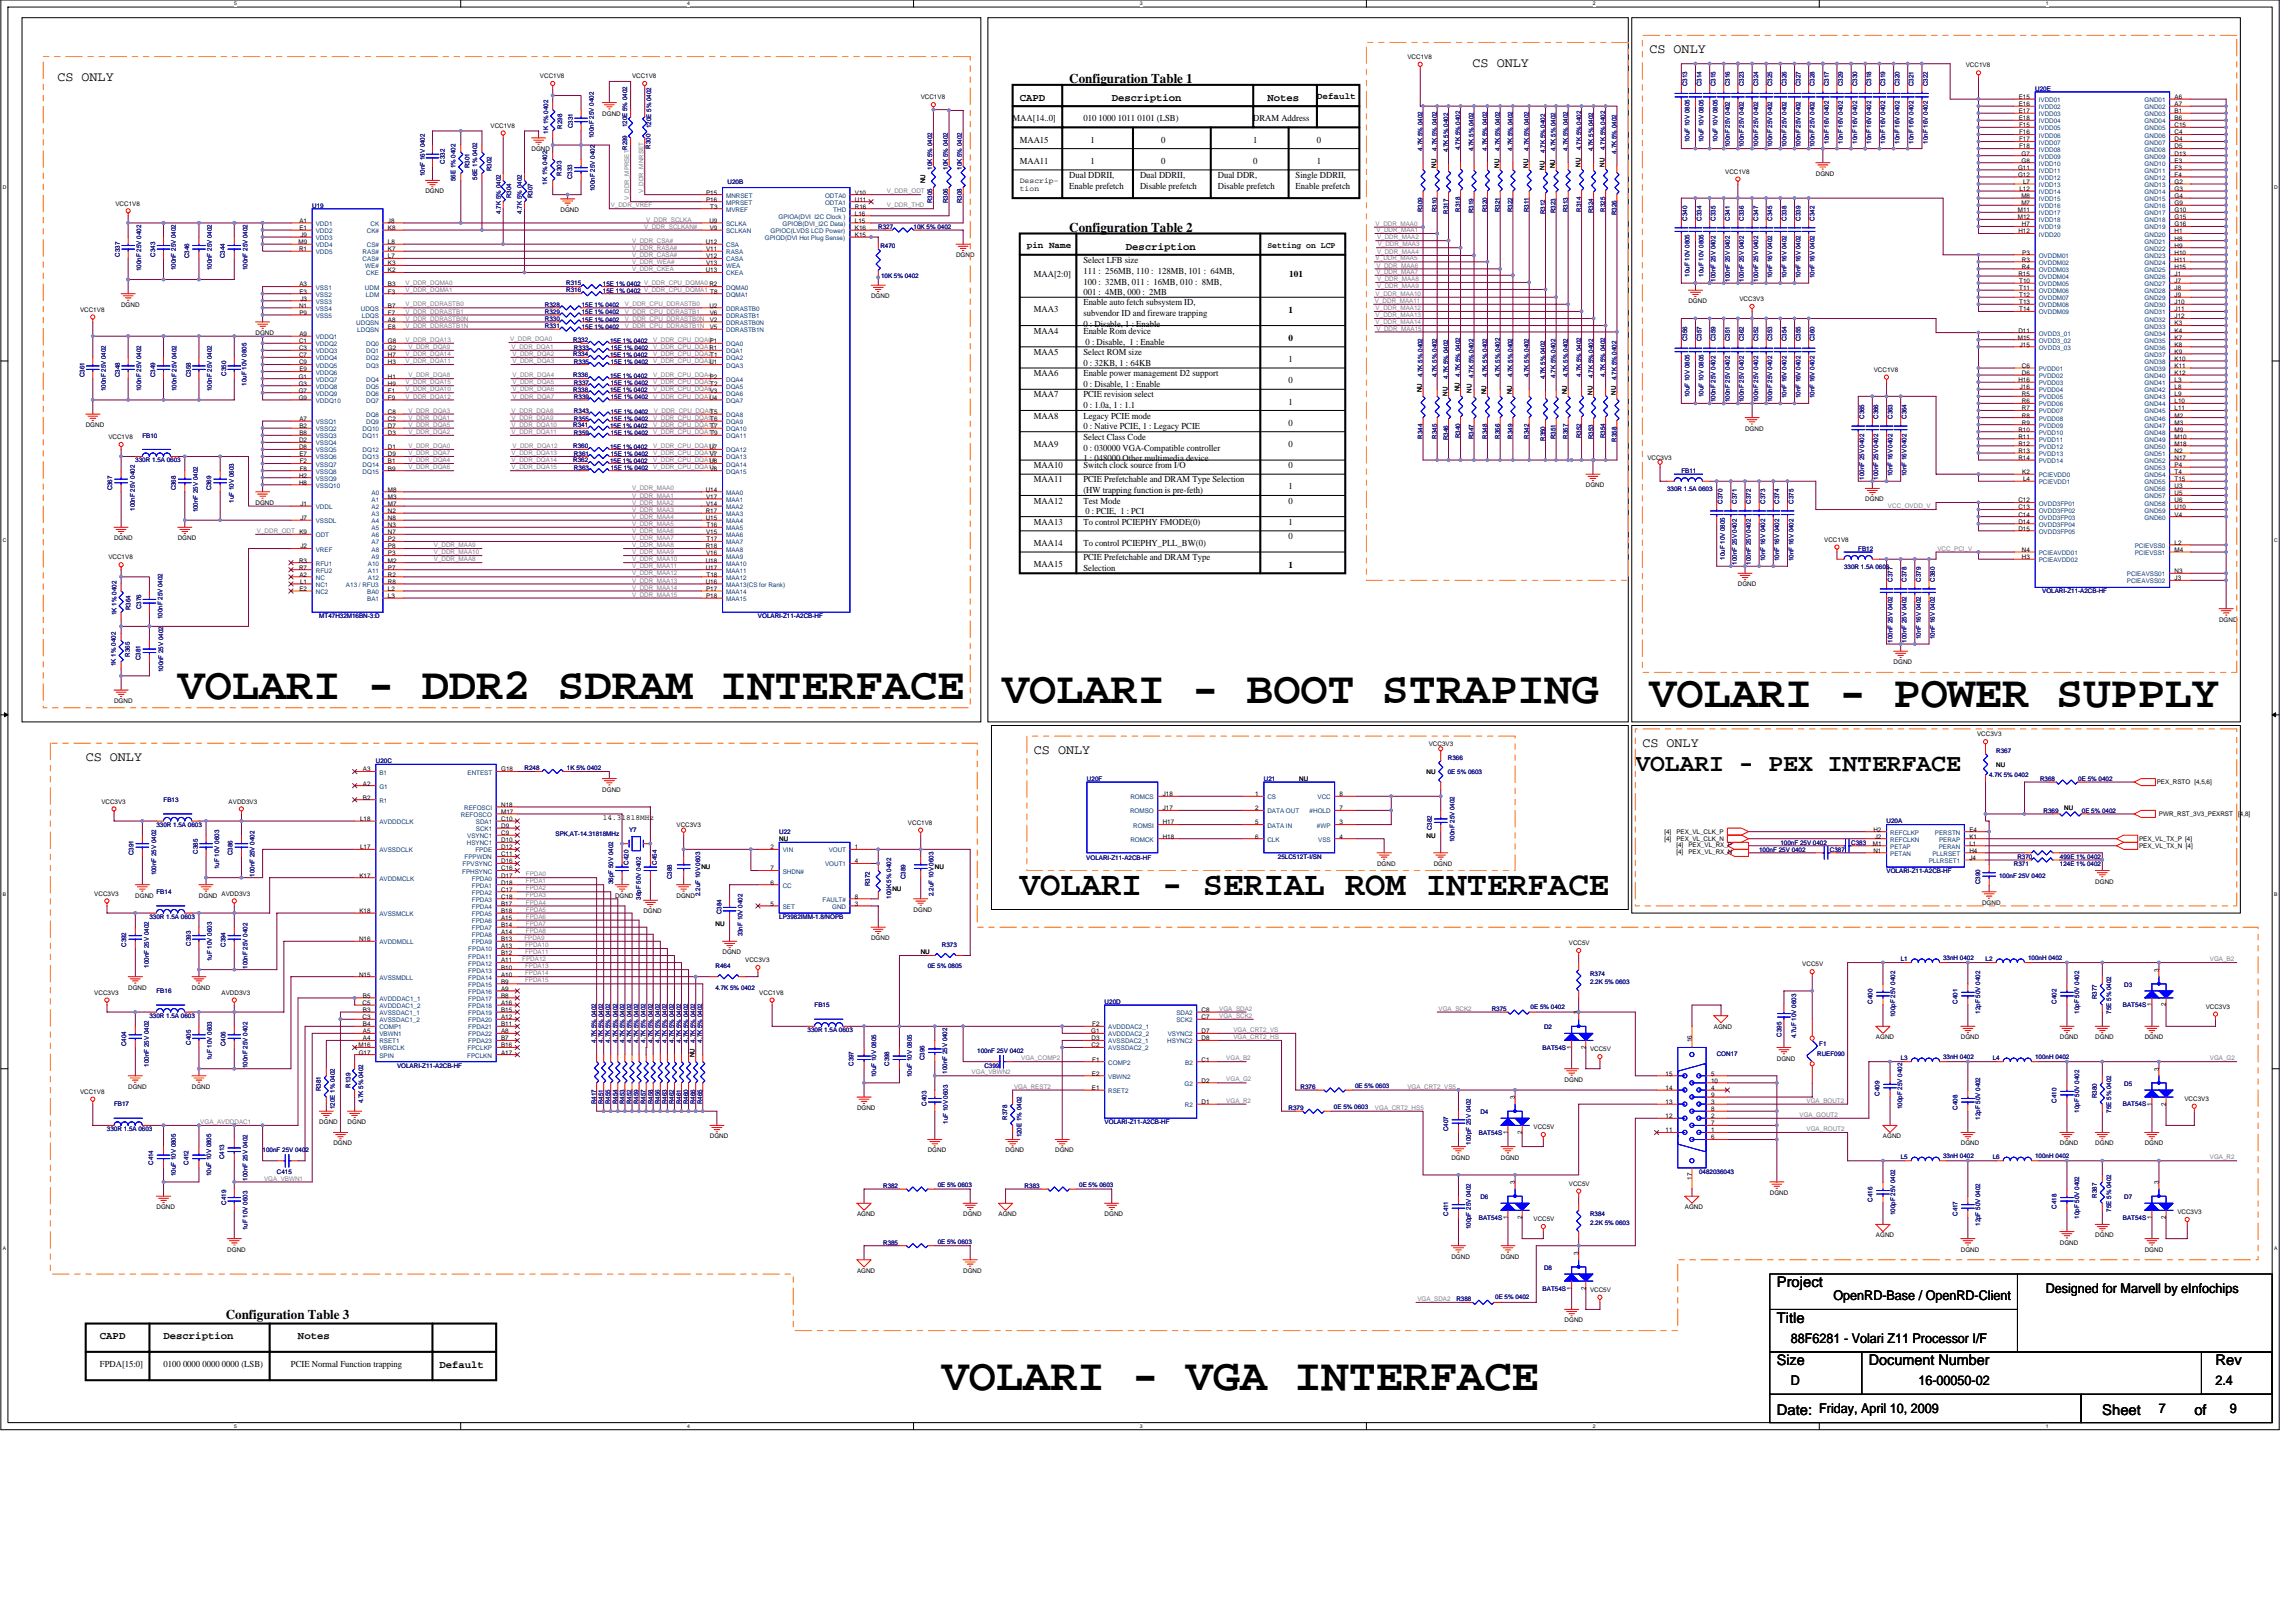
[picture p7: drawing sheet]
<svg xmlns="http://www.w3.org/2000/svg" width="420mm" height="297mm" viewBox="0 0 420 297" stroke-linecap="round" stroke-linejoin="round" font-family="sans-serif">
<defs><g id="words">
<g font-size="8.3">
<text x="32.5" y="128">VOLARI - DDR2 SDRAM INTERFACE</text>
<text x="183.5" y="128.7">VOLARI - BOOT STRAPING</text>
<text x="302" y="129.3">VOLARI - POWER SUPPLY</text>
<text x="172.4" y="254.3">VOLARI - VGA INTERFACE</text>
</g>
<text font-size="6.2" x="186.7" y="163.9">VOLARI - SERIAL ROM INTERFACE</text>
<text font-size="4.5" x="299.4" y="141.1">VOLARI - PEX INTERFACE</text>
<g font-size="2.7">
<text x="325.3" y="235.6">Project</text>
<text x="325.3" y="242.1">Title</text>
<text x="325.3" y="249.8">Size</text>
<text x="342.1" y="249.9">Document Number</text>
<text x="405.6" y="249.9">Rev</text>
<text x="325.3" y="258.9">Date: Friday, April 10, 2009</text>
<text x="384.9" y="258.9">Sheet</text>
<text x="401.7" y="258.9">of</text>
</g>
<g font-size="2.5">
<text x="302" y="9.7">CS ONLY</text>
<text x="10.5" y="14.9">CS ONLY</text>
<text x="195.8" y="15.2">Configuration Table 1</text>
<text x="269.6" y="12.3">CS ONLY</text>
<text x="195.8" y="42.4">Configuration Table 2</text>
<text x="189.3" y="138">CS ONLY</text>
<text x="300.7" y="136.7">CS ONLY</text>
<text x="15.7" y="139.3">CS ONLY</text>
<text x="335.7" y="238">OpenRD-Base / OpenRD-Client</text>
<text x="374.5" y="236.7">Designed for Marvell by eInfochips</text>
<text x="41.3" y="241.3">Configuration Table 3</text>
<text x="327.9" y="245.7">88F6281 - Volari Z11 Processor I/F</text>
<text x="327.9" y="253.5">D</text>
<text x="351.2" y="253.5">16-00050-02</text>
<text x="405.6" y="253.5">2.4</text>
<text x="395.3" y="258.7">7</text>
<text x="408.2" y="258.7">9</text>
</g>
<g font-size="1.9">
<text x="186.7" y="18.5">CAPD</text>
<text x="203.5" y="18.5">Description</text>
<text x="232" y="18.5">Notes</text>
<text x="206.1" y="45.7">Description</text>
<text x="18.3" y="245.2">CAPD</text>
<text x="29.9" y="245.2">Description</text>
<text x="54.6" y="245.2">Notes</text>
<text x="80.5" y="250.3">Default</text>
</g>
<g font-size="1.7">
<text x="185.4" y="22.2">MAA[14..0]</text>
<text x="198.3" y="22.2">010 1000 1011 0101 (LSB)</text>
<text x="229.4" y="22.2">DRAM Address</text>
<text x="241.1" y="18.2">Default</text>
<text x="186.7" y="26.1">MAA15</text>
<text x="186.7" y="30">MAA11</text>
<text x="199.7" y="26.1">1</text>
<text x="199.7" y="30">1</text>
<text x="212.6" y="26.1">0</text>
<text x="212.6" y="30">0</text>
<text x="229.4" y="26.1">1</text>
<text x="229.4" y="30">0</text>
<text x="241.1" y="26.1">0</text>
<text x="241.1" y="30">1</text>
<text x="195.8" y="32.6">Dual DDRII,</text>
<text x="195.8" y="34.6">Enable prefetch</text>
<text x="208.7" y="32.6">Dual DDRII,</text>
<text x="208.7" y="34.6">Disable prefetch</text>
<text x="223" y="32.6">Dual DDR,</text>
<text x="223" y="34.6">Disable prefetch</text>
<text x="237.2" y="32.6">Single DDRII,</text>
<text x="237.2" y="34.6">Enable prefetch</text>
<text x="188" y="45.4">pin Name</text>
<text x="189.3" y="50.7">MAA[2:0]</text>
<text x="198.3" y="48.1">Select LFB size</text>
<text x="198.3" y="50.1">111 : 256MB, 110 : 128MB, 101 : 64MB,</text>
<text x="198.3" y="52.1">100 : 32MB, 011 : 16MB, 010 : 8MB,</text>
<text x="236" y="50.8">101</text>
<text x="189.3" y="57.2">MAA3</text>
<text x="198.3" y="54">001 : 4MB, 000 : 2MB</text>
<text x="198.3" y="55.9">Enable auto fetch subsystem ID,</text>
<text x="198.3" y="57.9">subvendor ID and fireware trapping</text>
<text x="198.3" y="59.8">0 : Disable, 1 : Enable</text>
<text x="235.9" y="57.2">1</text>
<text x="189.3" y="65">MAA5</text>
<text x="189.3" y="61.1">MAA4</text>
<text x="198.3" y="61.1">Enable Rom device</text>
<text x="198.3" y="65">Select ROM size</text>
<text x="198.7" y="63.1">0 : Disable, 1 : Enable</text>
<text x="235.9" y="62.4">0</text>
<text x="189.3" y="68.9">MAA6</text>
<text x="198.3" y="68.9">Enable power management D2 support</text>
<text x="198.3" y="70.8">0 : Disable, 1 : Enable</text>
<text x="198.3" y="67">0 : 32KB, 1 : 64KB</text>
<text x="235.9" y="70.1">0</text>
<text x="235.9" y="66.3">1</text>
<text x="189.3" y="76.6">MAA8</text>
<text x="189.3" y="72.7">MAA7</text>
<text x="198.3" y="72.7">PCIE revision select</text>
<text x="198.3" y="74.7">0 : 1.0a, 1 : 1.1</text>
<text x="198.3" y="76.6">Legacy PCIE mode</text>
<text x="235.9" y="77.9">0</text>
<text x="235.9" y="74">1</text>
<text x="189.3" y="81.8">MAA9</text>
<text x="198.3" y="78.6">0 : Native PCIE, 1 : Legacy PCIE</text>
<text x="198.3" y="80.5">Select Class Code</text>
<text x="198.3" y="82.5">0 : 030000 VGA-Compatible controller</text>
<text x="235.9" y="81.8">0</text>
<text x="189.3" y="85.7">MAA10</text>
<text x="189.3" y="88.3">MAA11</text>
<text x="198.3" y="85.7">Switch clock source from I/O</text>
<text x="198.3" y="88.3">PCIE Prefetchable and DRAM Type Selection</text>
<text x="198.3" y="84.5">1 : 048000 Other multimedia device</text>
<text x="235.9" y="85.7">0</text>
<text x="235.9" y="89.6">1</text>
<text x="189.3" y="92.2">MAA12</text>
<text x="198.3" y="92.2">Test Mode</text>
<text x="198.3" y="90.3">(HW trapping function is pre-feth)</text>
<text x="198.7" y="94.1">0 : PCIE, 1 : PCI</text>
<text x="235.9" y="92.2">0</text>
<text x="189.3" y="96.1">MAA13</text>
<text x="189.3" y="99.9">MAA14</text>
<text x="198.3" y="99.9">To control PCIEPHY_PLL_BW(0)</text>
<text x="198.3" y="96.1">To control PCIEPHY FMODE(0)</text>
<text x="235.9" y="98.7">0</text>
<text x="235.9" y="96.1">1</text>
<text x="189.3" y="103.8">MAA15</text>
<text x="198.3" y="102.5">PCIE Prefetchable and DRAM Type</text>
<text x="198.3" y="104.5">Selection</text>
<text x="235.9" y="103.9">1</text>
<text x="18.3" y="250.2">FPDA[15:0]</text>
<text x="29.9" y="250.2">0100 0000 0000 0000 (LSB)</text>
<text x="53.3" y="250.2">PCIE Normal Function trapping</text>
</g>
<text font-size="1.5" x="232" y="45.3">Setting on LCP</text>
<g font-size="1.4">
<text x="186.7" y="33.5">Descrip-</text>
<text x="186.7" y="35">tion</text>
<text x="110.4" y="150.1">14.31818MHz</text>
</g>
<g font-size="1.2">
<text x="257.7" y="10.8">VCC1V8</text>
<text x="98.9" y="14.3">VCC1V8</text>
<text x="115.7" y="14.3">VCC1V8</text>
<text x="359.9" y="12.3">VCC1V8</text>
<text x="89.8" y="23.3">VCC1V8</text>
<text x="110.3" y="21.1">DGND</text>
<text x="168.6" y="18.2">VCC1V8</text>
<text x="369.6" y="22">E18</text>
<text x="369.6" y="20.7">E17</text>
<text x="369.6" y="19.4">E16</text>
<text x="369.6" y="18.1">E15</text>
<text x="369.6" y="23.3">F15</text>
<text x="398.1" y="23.3">C15</text>
<text x="398.1" y="19.4">A7</text>
<text x="398.1" y="18.1">A6</text>
<text x="398.1" y="22">B6</text>
<text x="398.1" y="20.7">B1</text>
<text x="97.3" y="27.6">DGND</text>
<text x="369.6" y="27.2">F18</text>
<text x="369.6" y="25.9">F17</text>
<text x="369.6" y="24.6">F16</text>
<text x="370.1" y="28.5">G7</text>
<text x="370.1" y="29.8">G8</text>
<text x="398.1" y="29.8">E3</text>
<text x="398.1" y="28.5">D13</text>
<text x="398.1" y="27.2">D5</text>
<text x="398.1" y="25.9">D4</text>
<text x="398.1" y="24.6">C4</text>
<text x="77.9" y="35.4">DGND</text>
<text x="129.3" y="35.6">P15</text>
<text x="156.5" y="35.6">V10</text>
<text x="169.4" y="33.5" transform="rotate(-90 169.4 33.5)">NU</text>
<text x="262.9" y="30.7" transform="rotate(-90 262.9 30.7)">NU</text>
<text x="274.4" y="30.7" transform="rotate(-90 274.4 30.7)">NU</text>
<text x="279.7" y="30.7" transform="rotate(-90 279.7 30.7)">NU</text>
<text x="282.7" y="31.1" transform="rotate(-90 282.7 31.1)">NU</text>
<text x="284.7" y="30.8" transform="rotate(-90 284.7 30.8)">NU</text>
<text x="289.3" y="30.6" transform="rotate(-90 289.3 30.6)">NU</text>
<text x="293.7" y="30.6" transform="rotate(-90 293.7 30.6)">NU</text>
<text x="315.8" y="31.8">VCC1V8</text>
<text x="332.4" y="32.2">DGND</text>
<text x="369.5" y="31.1">G11</text>
<text x="369.5" y="32.4">G12</text>
<text x="369.7" y="34.9">L12</text>
<text x="370.4" y="33.7">L7</text>
<text x="398.1" y="34.9">G3</text>
<text x="398.1" y="33.7">G2</text>
<text x="398.1" y="31.1">F3</text>
<text x="398.1" y="32.4">F4</text>
<text x="21.1" y="37.6">VCC1V8</text>
<text x="54.8" y="40.8">A1</text>
<text x="71" y="40.8">J8</text>
<text x="102.6" y="38.8">DGND</text>
<text x="129.3" y="36.9">P16</text>
<text x="129.9" y="40.8">U9</text>
<text x="130" y="38.2">T3</text>
<text x="156.5" y="38.2">R16</text>
<text x="156.5" y="36.9">U11</text>
<text x="156.5" y="39.5">L16</text>
<text x="156.5" y="40.8">L15</text>
<text x="369.4" y="40.1">M12</text>
<text x="369.4" y="38.8">M11</text>
<text x="370.1" y="36.2">M8</text>
<text x="370.1" y="37.5">M7</text>
<text x="370.2" y="41.4">H7</text>
<text x="398.1" y="37.5">G9</text>
<text x="398.1" y="38.8">G10</text>
<text x="398.1" y="36.2">G4</text>
<text x="398.1" y="41.4">G16</text>
<text x="398.1" y="40.1">G15</text>
<text x="54.6" y="44.7">M9</text>
<text x="54.7" y="46">R1</text>
<text x="54.8" y="42.1">E1</text>
<text x="55" y="43.4">J9</text>
<text x="71" y="46">K7</text>
<text x="71" y="47.3">L7</text>
<text x="71" y="42.1">K8</text>
<text x="71" y="44.7">L8</text>
<text x="129.2" y="44.7">U12</text>
<text x="129.3" y="46">V11</text>
<text x="129.3" y="47.3">V12</text>
<text x="129.9" y="42.1">V9</text>
<text x="156.5" y="43.4">K15</text>
<text x="156.5" y="42.1">K16</text>
<text x="175" y="47.1">DGND</text>
<text x="369.5" y="42.7">H12</text>
<text x="370.2" y="47.9">R3</text>
<text x="370.2" y="46.6">P3</text>
<text x="398.1" y="44">H8</text>
<text x="398.1" y="45.3">H9</text>
<text x="398.1" y="46.6">H10</text>
<text x="398.1" y="47.9">H11</text>
<text x="398.1" y="42.7">H1</text>
<text x="54.8" y="52.4">A3</text>
<text x="54.8" y="53.7">E3</text>
<text x="71" y="52.4">B3</text>
<text x="71" y="49.8">K2</text>
<text x="71" y="53.7">F3</text>
<text x="71" y="48.6">K3</text>
<text x="129.2" y="49.8">U13</text>
<text x="129.3" y="48.6">V13</text>
<text x="369.5" y="50.5">R15</text>
<text x="369.7" y="53.1">T11</text>
<text x="369.7" y="51.8">T10</text>
<text x="370.2" y="49.2">R4</text>
<text x="398.1" y="51.8">J7</text>
<text x="398.1" y="53.1">J8</text>
<text x="398.1" y="50.5">J1</text>
<text x="398.1" y="49.2">H15</text>
<text x="14.7" y="57">VCC1V8</text>
<text x="22.2" y="56.1">DGND</text>
<text x="54.7" y="56.3">N1</text>
<text x="54.8" y="57.6">P9</text>
<text x="55" y="55">J3</text>
<text x="71" y="57.6">F7</text>
<text x="71" y="56.3">B7</text>
<text x="71" y="58.9">A8</text>
<text x="129.9" y="56.3">U2</text>
<text x="129.9" y="58.9">V2</text>
<text x="129.9" y="57.6">V6</text>
<text x="159.5" y="54.6">DGND</text>
<text x="309.1" y="55.5">DGND</text>
<text x="318.4" y="55.1">VCC3V3</text>
<text x="369.7" y="57">T14</text>
<text x="369.7" y="55.7">T13</text>
<text x="369.7" y="54.4">T12</text>
<text x="398.1" y="54.4">J9</text>
<text x="398.1" y="55.7">J10</text>
<text x="398.1" y="57">J11</text>
<text x="398.1" y="58.3">J12</text>
<text x="398.1" y="59.6">K3</text>
<text x="46.8" y="61.3">DGND</text>
<text x="54.7" y="62.8">C1</text>
<text x="54.7" y="64.1">C3</text>
<text x="54.7" y="65.4">C7</text>
<text x="54.8" y="61.5">A9</text>
<text x="71" y="64.1">G2</text>
<text x="71" y="62.8">G8</text>
<text x="71" y="65.4">H7</text>
<text x="71" y="60.2">E8</text>
<text x="129.9" y="60.2">V5</text>
<text x="369.4" y="62.1">M15</text>
<text x="369.5" y="60.9">D11</text>
<text x="369.8" y="63.5">J15</text>
<text x="398.1" y="60.9">K4</text>
<text x="398.1" y="64.7">K9</text>
<text x="398.1" y="63.5">K8</text>
<text x="398.1" y="62.1">K7</text>
<text x="54.7" y="69.3">G1</text>
<text x="54.7" y="70.6">G3</text>
<text x="54.7" y="71.9">G7</text>
<text x="54.7" y="66.7">C9</text>
<text x="54.8" y="68">E9</text>
<text x="71" y="71.9">F1</text>
<text x="71" y="69.3">H1</text>
<text x="71" y="66.7">H3</text>
<text x="71" y="70.6">H9</text>
<text x="260.3" y="71.8" transform="rotate(-90 260.3 71.8)">NU</text>
<text x="267.2" y="71.6" transform="rotate(-90 267.2 71.6)">NU</text>
<text x="269.4" y="71.9" transform="rotate(-90 269.4 71.9)">NU</text>
<text x="343" y="68.1">VCC1V8</text>
<text x="369.5" y="69.9">H16</text>
<text x="369.8" y="71.2">J16</text>
<text x="370.2" y="68.6">D6</text>
<text x="370.2" y="67.3">C6</text>
<text x="398.1" y="69.9">L3</text>
<text x="398.1" y="68.6">K12</text>
<text x="398.1" y="67.3">K11</text>
<text x="398.1" y="66">K10</text>
<text x="398.1" y="71.2">L8</text>
<text x="54.7" y="73.2">G9</text>
<text x="54.8" y="77">A7</text>
<text x="71" y="77">C2</text>
<text x="71" y="75.8">C8</text>
<text x="71" y="73.2">F9</text>
<text x="265" y="72.4" transform="rotate(-90 265 72.4)">NU</text>
<text x="272.1" y="72.2" transform="rotate(-90 272.1 72.2)">NU</text>
<text x="276.8" y="72.2" transform="rotate(-90 276.8 72.2)">NU</text>
<text x="286.9" y="72.2" transform="rotate(-90 286.9 72.2)">NU</text>
<text x="291.5" y="72.3" transform="rotate(-90 291.5 72.3)">NU</text>
<text x="295.8" y="72.3" transform="rotate(-90 295.8 72.3)">NU</text>
<text x="370.2" y="77.7">R9</text>
<text x="370.2" y="76.4">R8</text>
<text x="370.2" y="75.1">R7</text>
<text x="370.2" y="73.8">R6</text>
<text x="370.2" y="72.5">R5</text>
<text x="398.1" y="77.7">M3</text>
<text x="398.1" y="76.4">M2</text>
<text x="398.1" y="75.1">L11</text>
<text x="398.1" y="73.8">L10</text>
<text x="398.1" y="72.5">L9</text>
<text x="15.7" y="78.1">DGND</text>
<text x="19.8" y="80.3">VCC1V8</text>
<text x="54.7" y="80.9">D2</text>
<text x="54.7" y="82.2">D8</text>
<text x="54.8" y="78.3">B2</text>
<text x="54.8" y="79.7">B8</text>
<text x="54.8" y="83.5">E7</text>
<text x="71" y="82.2">D1</text>
<text x="71" y="79.7">D3</text>
<text x="71" y="78.3">D7</text>
<text x="71" y="83.5">D9</text>
<text x="129.9" y="82.2">U7</text>
<text x="129.9" y="83.5">V7</text>
<text x="130" y="78.3">T7</text>
<text x="130" y="79.7">T9</text>
<text x="319.5" y="78.8">DGND</text>
<text x="369.5" y="82.9">R13</text>
<text x="369.5" y="81.6">R12</text>
<text x="369.5" y="80.3">R11</text>
<text x="369.5" y="79">R10</text>
<text x="398.1" y="82.9">N2</text>
<text x="398.1" y="81.6">M18</text>
<text x="398.1" y="80.3">M10</text>
<text x="398.1" y="79">M9</text>
<text x="54.7" y="87.4">H2</text>
<text x="54.7" y="88.7">H8</text>
<text x="54.9" y="84.8">F2</text>
<text x="54.9" y="86.1">F8</text>
<text x="71" y="84.8">B1</text>
<text x="71" y="86.1">B9</text>
<text x="129.9" y="84.8">U8</text>
<text x="129.9" y="86.1">V8</text>
<text x="290.3" y="89.2">DGND</text>
<text x="301.6" y="84.2">VCC3V3</text>
<text x="369.5" y="84.2">R14</text>
<text x="370.2" y="86.8">K2</text>
<text x="370.4" y="88.1">L4</text>
<text x="398.1" y="85.5">P4</text>
<text x="398.1" y="84.2">N17</text>
<text x="398.1" y="89.4">U3</text>
<text x="398.1" y="88.1">T15</text>
<text x="398.1" y="86.8">T4</text>
<text x="46.8" y="92.4">DGND</text>
<text x="55" y="92.6">J1</text>
<text x="55" y="95.2">J7</text>
<text x="71" y="91.3">M3</text>
<text x="71" y="92.6">M7</text>
<text x="71" y="90">M8</text>
<text x="71" y="93.9">N2</text>
<text x="71" y="95.2">N8</text>
<text x="129.2" y="93.9">R17</text>
<text x="129.2" y="90">U14</text>
<text x="129.2" y="95.2">U15</text>
<text x="129.3" y="92.6">V14</text>
<text x="129.3" y="91.3">V17</text>
<text x="341.5" y="91.8">DGND</text>
<text x="369.5" y="95.8">D14</text>
<text x="369.5" y="94.5">C14</text>
<text x="369.5" y="93.2">C13</text>
<text x="369.5" y="91.9">C12</text>
<text x="398.1" y="94.5">V4</text>
<text x="398.1" y="93.2">U10</text>
<text x="398.1" y="91.9">U6</text>
<text x="398.1" y="90.7">U5</text>
<text x="20.9" y="98.9">DGND</text>
<text x="32.5" y="98.9">DGND</text>
<text x="55" y="100.4">J2</text>
<text x="71" y="96.5">N3</text>
<text x="71" y="97.8">N7</text>
<text x="71" y="99.1">P2</text>
<text x="71" y="101.7">P3</text>
<text x="71" y="100.4">P8</text>
<text x="129.2" y="100.4">R18</text>
<text x="129.3" y="97.8">V15</text>
<text x="129.3" y="101.7">V16</text>
<text x="129.4" y="96.5">T16</text>
<text x="129.4" y="99.1">T17</text>
<text x="334" y="99.1">VCC1V8</text>
<text x="369.5" y="97.1">D15</text>
<text x="370.2" y="101">N4</text>
<text x="398.1" y="99.7">L2</text>
<text x="398.1" y="101">M4</text>
<text x="19.8" y="102.4">VCC1V8</text>
<text x="54.7" y="103">R3</text>
<text x="54.7" y="104.2">R7</text>
<text x="54.8" y="105.6">A2</text>
<text x="54.9" y="106.8">L1</text>
<text x="71" y="103">M2</text>
<text x="71" y="104.2">P7</text>
<text x="71" y="105.6">R2</text>
<text x="71" y="106.8">R8</text>
<text x="129.2" y="106.8">U16</text>
<text x="129.2" y="104.2">U17</text>
<text x="129.2" y="103">U18</text>
<text x="129.4" y="105.6">T18</text>
<text x="318.2" y="107.3">DGND</text>
<text x="370.2" y="102.3">H3</text>
<text x="398.1" y="106.2">J3</text>
<text x="398.1" y="104.9">N3</text>
<text x="54.8" y="108.1">E2</text>
<text x="71" y="108.1">L2</text>
<text x="71" y="109.4">L3</text>
<text x="129.3" y="108.1">P17</text>
<text x="129.3" y="109.4">P18</text>
<text x="406.3" y="113.8">DGND</text>
<text x="346.7" y="121.5">DGND</text>
<text x="20.9" y="128.7">DGND</text>
<text x="261.6" y="136.6">VCC3V3</text>
<text x="362" y="134.6">VCC3V3</text>
<text x="66.5" y="143.8">A2</text>
<text x="66.5" y="141.2">A3</text>
<text x="91.7" y="141.2">G18</text>
<text x="237.9" y="142.9">NU</text>
<text x="261.2" y="141.6">NU</text>
<text x="365.5" y="140.3">NU</text>
<text x="394.9" y="143.6">PEX_RSTO [4,5,6]</text>
<text x="18.6" y="147.1">VCC3V3</text>
<text x="41.9" y="147.1">AVDD3V3</text>
<text x="66.5" y="146.3">B2</text>
<text x="91.7" y="147.7">N18</text>
<text x="91.7" y="148.9">M17</text>
<text x="110.3" y="144.9">DGND</text>
<text x="212.9" y="148.3">J17</text>
<text x="212.9" y="145.7">J18</text>
<text x="229.8" y="145.7">1</text>
<text x="229.8" y="148.3">2</text>
<text x="245.2" y="145.7">8</text>
<text x="245.2" y="148.3">7</text>
<text x="377.9" y="148.2">NU</text>
<text x="395.3" y="149.4">PWR_RST_3V3_PEXRST</text>
<text x="409.8" y="149.4">[4,8]</text>
<text x="65.9" y="150.2">L18</text>
<text x="65.9" y="155.4">L17</text>
<text x="91.7" y="150.2">C10</text>
<text x="91.7" y="151.5">D9</text>
<text x="91.7" y="152.8">C9</text>
<text x="91.7" y="155.4">D12</text>
<text x="91.7" y="154.1">D10</text>
<text x="123.9" y="151.3">VCC3V3</text>
<text x="141.1" y="155.4">2</text>
<text x="142.7" y="153.9">NU</text>
<text x="156.5" y="155.4">1</text>
<text x="166.2" y="151">VCC1V8</text>
<text x="212.9" y="150.9">H17</text>
<text x="212.9" y="153.5">H18</text>
<text x="229.8" y="153.5">6</text>
<text x="229.8" y="150.9">5</text>
<text x="245.2" y="153.5">4</text>
<text x="245.2" y="150.9">3</text>
<text x="261.2" y="153.3">NU</text>
<text x="304.7" y="152.6">[4]</text>
<text x="304.7" y="153.9">[4]</text>
<text x="306.9" y="155.1">[4]</text>
<text x="306.9" y="152.6">PEX_VL_CLK_P</text>
<text x="306.9" y="153.9">PEX_VL_CLK_N</text>
<text x="309.1" y="155.1">PEX_VL_RX_P</text>
<text x="342.9" y="154.8">M1</text>
<text x="343" y="152.2">H2</text>
<text x="343.2" y="153.5">J2</text>
<text x="360.5" y="153.5">K1</text>
<text x="360.5" y="154.8">L1</text>
<text x="360.5" y="152.2">E4</text>
<text x="391.6" y="153.9">PEX_VL_TX_P [4]</text>
<text x="391.6" y="155.2">PEX_VL_TX_N [4]</text>
<text x="65.8" y="160.6">K17</text>
<text x="91.7" y="161.9">D18</text>
<text x="91.7" y="160.6">D17</text>
<text x="91.7" y="156.7">C11</text>
<text x="91.7" y="158">D16</text>
<text x="91.7" y="159.3">C16</text>
<text x="128.4" y="159.1">NU</text>
<text x="141.1" y="161.9">6</text>
<text x="141.1" y="159.3">7</text>
<text x="156.5" y="158">4</text>
<text x="171.1" y="159.1">NU</text>
<text x="252.1" y="158.5">DGND</text>
<text x="262.5" y="158.5">DGND</text>
<text x="306.9" y="156.3">[4]</text>
<text x="309.1" y="156.3">PEX_VL_RX_N</text>
<text x="343" y="156.1">N1</text>
<text x="360.5" y="157.4">J4</text>
<text x="360.5" y="156.1">H4</text>
<text x="383.6" y="161.7">DGND</text>
<text x="17.3" y="163.9">VCC3V3</text>
<text x="24.8" y="164.3">DGND</text>
<text x="36.4" y="164.3">DGND</text>
<text x="40.6" y="163.9">AVDD3V3</text>
<text x="65.8" y="167.1">K18</text>
<text x="91.7" y="165.8">B17</text>
<text x="91.7" y="167.1">B18</text>
<text x="91.7" y="163.2">C17</text>
<text x="91.7" y="164.5">C18</text>
<text x="112.6" y="164.3">DGND</text>
<text x="117.8" y="167.2">DGND</text>
<text x="123.9" y="164.3">DGND</text>
<text x="141.1" y="165.8">5</text>
<text x="156.5" y="165.8">3</text>
<text x="156.5" y="164.5">8</text>
<text x="163.4" y="163">NU</text>
<text x="167.3" y="166.9">DGND</text>
<text x="362.9" y="165.6">DGND</text>
<text x="65.7" y="172.3">N16</text>
<text x="91.7" y="171">A14</text>
<text x="91.7" y="168.4">A15</text>
<text x="91.7" y="172.3">B13</text>
<text x="91.7" y="169.7">B14</text>
<text x="91.7" y="173.6">A13</text>
<text x="131" y="169.5">NU</text>
<text x="159.5" y="172.1">DGND</text>
<text x="287.2" y="173">VCC5V</text>
<text x="65.7" y="178.7">N15</text>
<text x="91.7" y="176.1">A11</text>
<text x="91.7" y="178.7">A10</text>
<text x="91.7" y="177.4">B10</text>
<text x="91.7" y="174.9">B12</text>
<text x="132.3" y="174.7">DGND</text>
<text x="136.4" y="176.1">VCC3V3</text>
<text x="168.6" y="174.7">NU</text>
<text x="330" y="176.9">VCC5V</text>
<text x="395.2" y="177.8" transform="rotate(-90 395.2 177.8)">3</text>
<text x="17.3" y="182">VCC3V3</text>
<text x="23.5" y="181.1">DGND</text>
<text x="35.1" y="181.1">DGND</text>
<text x="40.6" y="182">AVDD3V3</text>
<text x="66.4" y="183.9">C5</text>
<text x="66.5" y="185.2">B3</text>
<text x="66.5" y="182.6">B5</text>
<text x="91.7" y="181.3">A9</text>
<text x="91.7" y="183.9">A16</text>
<text x="91.7" y="182.6">B8</text>
<text x="91.7" y="180">B9</text>
<text x="91.7" y="185.2">B15</text>
<text x="139" y="182">VCC1V8</text>
<text x="220" y="185.2">C8</text>
<text x="289" y="185.6" transform="rotate(-90 289 185.6)">3</text>
<text x="393.9" y="184.2" transform="rotate(-90 393.9 184.2)">1</text>
<text x="396.5" y="184.2" transform="rotate(-90 396.5 184.2)">2</text>
<text x="403.8" y="184.6">VCC3V3</text>
<text x="65.6" y="191.7">M16</text>
<text x="66.4" y="186.5">C3</text>
<text x="66.5" y="190.4">A4</text>
<text x="66.5" y="189.1">A5</text>
<text x="66.5" y="187.8">B4</text>
<text x="91.7" y="191.7">B16</text>
<text x="91.7" y="189.1">A8</text>
<text x="91.7" y="186.5">A12</text>
<text x="91.7" y="190.4">B7</text>
<text x="91.7" y="187.8">B11</text>
<text x="199.8" y="189.1">G1</text>
<text x="199.8" y="191.7">C2</text>
<text x="199.8" y="190.4">D3</text>
<text x="200" y="187.8">F2</text>
<text x="220" y="186.5">C7</text>
<text x="220" y="189.1">D7</text>
<text x="220" y="190.4">D8</text>
<text x="287.7" y="192" transform="rotate(-90 287.7 192)">1</text>
<text x="290.3" y="192" transform="rotate(-90 290.3 192)">2</text>
<text x="309.7" y="190.8" transform="rotate(-90 309.7 190.8)">16</text>
<text x="313.8" y="188.3">AGND</text>
<text x="343.4" y="190.2">AGND</text>
<text x="359" y="190.2">DGND</text>
<text x="377.1" y="190.2">DGND</text>
<text x="383.6" y="190.2">DGND</text>
<text x="392.7" y="190.2">DGND</text>
<text x="65.7" y="193">G17</text>
<text x="91.7" y="193">A17</text>
<text x="127.1" y="193.5" transform="rotate(-90 127.1 193.5)">NU</text>
<text x="199.9" y="196.9">E2</text>
<text x="200" y="194.3">F1</text>
<text x="220" y="194.3">C1</text>
<text x="286.4" y="198">DGND</text>
<text x="291.1" y="192.4">VCC5V</text>
<text x="304.9" y="196.9">15</text>
<text x="313.3" y="196.9">5</text>
<text x="325.3" y="194.1">DGND</text>
<text x="395.2" y="196" transform="rotate(-90 395.2 196)">3</text>
<text x="14.7" y="200.2">VCC1V8</text>
<text x="23.5" y="199.3">DGND</text>
<text x="35.1" y="199.3">DGND</text>
<text x="156.9" y="203.2">DGND</text>
<text x="199.9" y="199.5">E1</text>
<text x="220" y="198.2">D2</text>
<text x="220" y="202.1">D1</text>
<text x="277.4" y="201.2" transform="rotate(-90 277.4 201.2)">3</text>
<text x="304.9" y="202.1">13</text>
<text x="304.9" y="199.5">14</text>
<text x="313.3" y="202.1">3</text>
<text x="313.3" y="199.5">4</text>
<text x="313.3" y="203.3">8</text>
<text x="313.3" y="200.8">9</text>
<text x="313.3" y="198.2">10</text>
<text x="393.9" y="202.3" transform="rotate(-90 393.9 202.3)">1</text>
<text x="396.5" y="202.3" transform="rotate(-90 396.5 202.3)">2</text>
<text x="399.9" y="201.5">VCC3V3</text>
<text x="58.5" y="205.7">DGND</text>
<text x="61" y="209.6">DGND</text>
<text x="63.6" y="205.7">DGND</text>
<text x="130" y="208.3">DGND</text>
<text x="276" y="207.5" transform="rotate(-90 276 207.5)">1</text>
<text x="278.6" y="207.5" transform="rotate(-90 278.6 207.5)">2</text>
<text x="280.7" y="206.7">VCC5V</text>
<text x="304.9" y="207.2">11</text>
<text x="304.9" y="204.6">12</text>
<text x="313.3" y="207.2">1</text>
<text x="313.3" y="204.6">2</text>
<text x="313.3" y="208.5">6</text>
<text x="313.3" y="206">7</text>
<text x="344.7" y="208.3">AGND</text>
<text x="359" y="209.6">DGND</text>
<text x="377.1" y="209.6">DGND</text>
<text x="383.6" y="209.6">DGND</text>
<text x="392.7" y="209.6">DGND</text>
<text x="169.9" y="210.9">DGND</text>
<text x="184.1" y="210.9">DGND</text>
<text x="193.2" y="210.9">DGND</text>
<text x="265.7" y="212.2">DGND</text>
<text x="274.8" y="212.2">DGND</text>
<text x="309.7" y="215.9" transform="rotate(-90 309.7 215.9)">17</text>
<text x="28.6" y="221.3">DGND</text>
<text x="277.4" y="216.7" transform="rotate(-90 277.4 216.7)">3</text>
<text x="287.2" y="217">VCC5V</text>
<text x="308.5" y="221.3">AGND</text>
<text x="324" y="218.7">DGND</text>
<text x="395.2" y="216.7" transform="rotate(-90 395.2 216.7)">3</text>
<text x="156.9" y="222.6">AGND</text>
<text x="176.3" y="222.6">DGND</text>
<text x="182.8" y="222.6">AGND</text>
<text x="202.2" y="222.6">DGND</text>
<text x="276" y="223.1" transform="rotate(-90 276 223.1)">1</text>
<text x="278.6" y="223.1" transform="rotate(-90 278.6 223.1)">2</text>
<text x="280.7" y="223.5">VCC5V</text>
<text x="343.4" y="226.5">AGND</text>
<text x="377.1" y="227.8">DGND</text>
<text x="383.6" y="226.5">DGND</text>
<text x="393.9" y="223.1" transform="rotate(-90 393.9 223.1)">1</text>
<text x="396.5" y="223.1" transform="rotate(-90 396.5 223.1)">2</text>
<text x="398.6" y="222.2">VCC3V3</text>
<text x="41.6" y="229.1">DGND</text>
<text x="156.9" y="233">AGND</text>
<text x="176.3" y="233">DGND</text>
<text x="265.7" y="230.4">DGND</text>
<text x="274.8" y="230.4">DGND</text>
<text x="289" y="229.7" transform="rotate(-90 289 229.7)">3</text>
<text x="359" y="229.1">DGND</text>
<text x="392.7" y="229.1">DGND</text>
<text x="287.7" y="236" transform="rotate(-90 287.7 236)">1</text>
<text x="290.3" y="236" transform="rotate(-90 290.3 236)">2</text>
<text x="291.1" y="236.5">VCC5V</text>
<text x="286.4" y="242">DGND</text>
</g>
<g font-size="1.2" fill="#000080">
<text x="308.9" y="15.8" transform="rotate(-90 308.9 15.8)">C313</text>
<text x="311.5" y="15.8" transform="rotate(-90 311.5 15.8)">C314</text>
<text x="314.1" y="15.8" transform="rotate(-90 314.1 15.8)">C315</text>
<text x="316.7" y="15.8" transform="rotate(-90 316.7 15.8)">C316</text>
<text x="319.2" y="15.8" transform="rotate(-90 319.2 15.8)">C323</text>
<text x="321.8" y="15.8" transform="rotate(-90 321.8 15.8)">C324</text>
<text x="324.4" y="15.8" transform="rotate(-90 324.4 15.8)">C325</text>
<text x="327" y="15.8" transform="rotate(-90 327 15.8)">C326</text>
<text x="329.6" y="15.8" transform="rotate(-90 329.6 15.8)">C327</text>
<text x="332.2" y="15.8" transform="rotate(-90 332.2 15.8)">C328</text>
<text x="334.8" y="15.8" transform="rotate(-90 334.8 15.8)">C317</text>
<text x="337.4" y="15.8" transform="rotate(-90 337.4 15.8)">C329</text>
<text x="340" y="15.8" transform="rotate(-90 340 15.8)">C330</text>
<text x="342.6" y="15.8" transform="rotate(-90 342.6 15.8)">C318</text>
<text x="345.2" y="15.8" transform="rotate(-90 345.2 15.8)">C319</text>
<text x="347.8" y="15.8" transform="rotate(-90 347.8 15.8)">C320</text>
<text x="350.3" y="15.8" transform="rotate(-90 350.3 15.8)">C321</text>
<text x="352.9" y="15.8" transform="rotate(-90 352.9 15.8)">C322</text>
<text x="372.6" y="16.6">U20E</text>
<text x="102.9" y="23.6" transform="rotate(-90 102.9 23.6)">R298</text>
<text x="104.9" y="23.5" transform="rotate(-90 104.9 23.5)">C331</text>
<text x="114.8" y="23.3" transform="rotate(-90 114.8 23.3)">120E 5% 0402</text>
<text x="119.2" y="23.5" transform="rotate(-90 119.2 23.5)">120E 5% 0402</text>
<text x="81.4" y="29.9" transform="rotate(-90 81.4 29.9)">C332</text>
<text x="100.3" y="24.5" transform="rotate(-90 100.3 24.5)">1K 1% 0402</text>
<text x="108.7" y="25.3" transform="rotate(-90 108.7 25.3)">100nF 25V 0402</text>
<text x="114.8" y="27.5" transform="rotate(-90 114.8 27.5)">R299</text>
<text x="119.1" y="27.2" transform="rotate(-90 119.1 27.2)">R300</text>
<text x="260.4" y="27.6" transform="rotate(-90 260.4 27.6)">4.7K 5% 0402</text>
<text x="263" y="27.6" transform="rotate(-90 263 27.6)">4.7K 5% 0402</text>
<text x="265.1" y="27.9" transform="rotate(-90 265.1 27.9)">4.7K 5% 0402</text>
<text x="267.3" y="27.5" transform="rotate(-90 267.3 27.5)">4.7K 5% 0402</text>
<text x="269.8" y="27.7" transform="rotate(-90 269.8 27.7)">4.7K 5% 0402</text>
<text x="272.2" y="27.6" transform="rotate(-90 272.2 27.6)">4.7K 5% 0402</text>
<text x="274.6" y="27.6" transform="rotate(-90 274.6 27.6)">4.7K 5% 0402</text>
<text x="276.9" y="27.6" transform="rotate(-90 276.9 27.6)">4.7K 5% 0402</text>
<text x="279.9" y="27.6" transform="rotate(-90 279.9 27.6)">4.7K 5% 0402</text>
<text x="282.9" y="28" transform="rotate(-90 282.9 28)">4.7K 5% 0402</text>
<text x="284.8" y="27.7" transform="rotate(-90 284.8 27.7)">4.7K 5% 0402</text>
<text x="287" y="27.6" transform="rotate(-90 287 27.6)">4.7K 5% 0402</text>
<text x="289.5" y="27.5" transform="rotate(-90 289.5 27.5)">4.7K 5% 0402</text>
<text x="291.7" y="27.7" transform="rotate(-90 291.7 27.7)">4.7K 5% 0402</text>
<text x="293.9" y="27.5" transform="rotate(-90 293.9 27.5)">4.7K 5% 0402</text>
<text x="295.9" y="28.1" transform="rotate(-90 295.9 28.1)">4.7K 5% 0402</text>
<text x="309.3" y="26" transform="rotate(-90 309.3 26)">10uF 10V 0805</text>
<text x="311.9" y="26" transform="rotate(-90 311.9 26)">10uF 10V 0805</text>
<text x="314.5" y="26" transform="rotate(-90 314.5 26)">10uF 10V 0805</text>
<text x="316.7" y="26.9" transform="rotate(-90 316.7 26.9)">100nF 25V 0402</text>
<text x="319.2" y="26.9" transform="rotate(-90 319.2 26.9)">100nF 25V 0402</text>
<text x="321.8" y="26.9" transform="rotate(-90 321.8 26.9)">100nF 25V 0402</text>
<text x="324.4" y="26.9" transform="rotate(-90 324.4 26.9)">100nF 25V 0402</text>
<text x="327" y="26.9" transform="rotate(-90 327 26.9)">100nF 25V 0402</text>
<text x="329.6" y="26.9" transform="rotate(-90 329.6 26.9)">100nF 25V 0402</text>
<text x="332.2" y="26.9" transform="rotate(-90 332.2 26.9)">100nF 25V 0402</text>
<text x="334.8" y="26.3" transform="rotate(-90 334.8 26.3)">10nF 16V 0402</text>
<text x="337.4" y="26.3" transform="rotate(-90 337.4 26.3)">10nF 16V 0402</text>
<text x="340" y="26.3" transform="rotate(-90 340 26.3)">10nF 16V 0402</text>
<text x="342.6" y="26.3" transform="rotate(-90 342.6 26.3)">10nF 16V 0402</text>
<text x="345.2" y="26.3" transform="rotate(-90 345.2 26.3)">10nF 16V 0402</text>
<text x="347.8" y="26.3" transform="rotate(-90 347.8 26.3)">10nF 16V 0402</text>
<text x="350.3" y="26.3" transform="rotate(-90 350.3 26.3)">10nF 16V 0402</text>
<text x="352.9" y="26.3" transform="rotate(-90 352.9 26.3)">10nF 16V 0402</text>
<text x="77.8" y="32.3" transform="rotate(-90 77.8 32.3)">10nF 16V 0402</text>
<text x="83.4" y="33.2" transform="rotate(-90 83.4 33.2)">56E 1% 0402</text>
<text x="85.9" y="30.8" transform="rotate(-90 85.9 30.8)">R301</text>
<text x="87.4" y="32.9" transform="rotate(-90 87.4 32.9)">56E 1% 0402</text>
<text x="90" y="31.3" transform="rotate(-90 90 31.3)">R302</text>
<text x="100.2" y="33.8" transform="rotate(-90 100.2 33.8)">1K 1% 0402</text>
<text x="102.8" y="32.1" transform="rotate(-90 102.8 32.1)">R303</text>
<text x="104.7" y="32.8" transform="rotate(-90 104.7 32.8)">C333</text>
<text x="108.9" y="35" transform="rotate(-90 108.9 35)">100nF 25V 0402</text>
<text x="133.2" y="33.6">U20B</text>
<text x="170.7" y="31.1" transform="rotate(-90 170.7 31.1)">10K 5% 0402</text>
<text x="173.5" y="31.1" transform="rotate(-90 173.5 31.1)">10K 5% 0402</text>
<text x="176.1" y="31.1" transform="rotate(-90 176.1 31.1)">10K 5% 0402</text>
<text x="57.2" y="38">U19</text>
<text x="91.7" y="39.1" transform="rotate(-90 91.7 39.1)">4.7K 5% 0402</text>
<text x="93.6" y="36.3" transform="rotate(-90 93.6 36.3)">R304</text>
<text x="95.5" y="39.1" transform="rotate(-90 95.5 39.1)">4.7K 5% 0402</text>
<text x="97.5" y="36.3" transform="rotate(-90 97.5 36.3)">R307</text>
<text x="160.8" y="41.9">R327</text>
<text x="167.3" y="41.9">10K 5% 0402</text>
<text x="170.7" y="37.2" transform="rotate(-90 170.7 37.2)">R305</text>
<text x="173.5" y="37.2" transform="rotate(-90 173.5 37.2)">R306</text>
<text x="176.1" y="37.2" transform="rotate(-90 176.1 37.2)">R308</text>
<text x="260.4" y="38.9" transform="rotate(-90 260.4 38.9)">R309</text>
<text x="263" y="38.9" transform="rotate(-90 263 38.9)">R310</text>
<text x="265.1" y="39.1" transform="rotate(-90 265.1 39.1)">R317</text>
<text x="267.3" y="38.7" transform="rotate(-90 267.3 38.7)">R318</text>
<text x="269.8" y="39" transform="rotate(-90 269.8 39)">R319</text>
<text x="272.2" y="38.9" transform="rotate(-90 272.2 38.9)">R320</text>
<text x="274.6" y="38.9" transform="rotate(-90 274.6 38.9)">R321</text>
<text x="276.9" y="38.9" transform="rotate(-90 276.9 38.9)">R322</text>
<text x="279.9" y="38.9" transform="rotate(-90 279.9 38.9)">R311</text>
<text x="282.9" y="39.2" transform="rotate(-90 282.9 39.2)">R312</text>
<text x="284.8" y="39" transform="rotate(-90 284.8 39)">R323</text>
<text x="287" y="38.9" transform="rotate(-90 287 38.9)">R313</text>
<text x="289.5" y="38.7" transform="rotate(-90 289.5 38.7)">R314</text>
<text x="291.7" y="39" transform="rotate(-90 291.7 39)">R324</text>
<text x="293.9" y="38.7" transform="rotate(-90 293.9 38.7)">R325</text>
<text x="295.9" y="39.4" transform="rotate(-90 295.9 39.4)">R326</text>
<text x="308.9" y="40.4" transform="rotate(-90 308.9 40.4)">C340</text>
<text x="311.5" y="40.4" transform="rotate(-90 311.5 40.4)">C334</text>
<text x="314.1" y="40.4" transform="rotate(-90 314.1 40.4)">C335</text>
<text x="316.7" y="40.4" transform="rotate(-90 316.7 40.4)">C341</text>
<text x="319.2" y="40.4" transform="rotate(-90 319.2 40.4)">C336</text>
<text x="321.8" y="40.4" transform="rotate(-90 321.8 40.4)">C347</text>
<text x="324.4" y="40.4" transform="rotate(-90 324.4 40.4)">C345</text>
<text x="327" y="40.4" transform="rotate(-90 327 40.4)">C338</text>
<text x="329.6" y="40.4" transform="rotate(-90 329.6 40.4)">C339</text>
<text x="332.2" y="40.4" transform="rotate(-90 332.2 40.4)">C342</text>
<text x="22" y="47" transform="rotate(-90 22 47)">C337</text>
<text x="28.4" y="47" transform="rotate(-90 28.4 47)">C343</text>
<text x="34.7" y="47.3" transform="rotate(-90 34.7 47.3)">C346</text>
<text x="41.1" y="47.3" transform="rotate(-90 41.1 47.3)">C344</text>
<text x="161.2" y="45.4">R470</text>
<text x="25.9" y="49.6" transform="rotate(-90 25.9 49.6)">100nF 25V 0402</text>
<text x="32.2" y="49.5" transform="rotate(-90 32.2 49.5)">100nF 25V 0402</text>
<text x="38.8" y="49.5" transform="rotate(-90 38.8 49.5)">100nF 25V 0402</text>
<text x="45.3" y="49.5" transform="rotate(-90 45.3 49.5)">100nF 25V 0402</text>
<text x="103.7" y="52.2">R315</text>
<text x="103.7" y="53.5">R316</text>
<text x="110.4" y="52.4">15E 1% 0402 V_DDR_CPU_DQMA0 R2</text>
<text x="110.4" y="53.7">15E 1% 0402 V_DDR_CPU_DQMA1 T8</text>
<text x="161.3" y="50.8">10K 5% 0402</text>
<text x="309.3" y="50.7" transform="rotate(-90 309.3 50.7)">10uF 10V 0805</text>
<text x="311.9" y="50.7" transform="rotate(-90 311.9 50.7)">10uF 10V 0805</text>
<text x="314.1" y="51.6" transform="rotate(-90 314.1 51.6)">100nF 25V 0402</text>
<text x="316.7" y="51.6" transform="rotate(-90 316.7 51.6)">100nF 25V 0402</text>
<text x="319.2" y="51.6" transform="rotate(-90 319.2 51.6)">100nF 25V 0402</text>
<text x="321.8" y="51.6" transform="rotate(-90 321.8 51.6)">100nF 25V 0402</text>
<text x="324.4" y="50.9" transform="rotate(-90 324.4 50.9)">10nF 16V 0402</text>
<text x="327" y="50.9" transform="rotate(-90 327 50.9)">10nF 16V 0402</text>
<text x="329.6" y="50.9" transform="rotate(-90 329.6 50.9)">10nF 16V 0402</text>
<text x="332.2" y="50.9" transform="rotate(-90 332.2 50.9)">10nF 16V 0402</text>
<text x="99.8" y="56.1">R328</text>
<text x="99.8" y="58.7">R330</text>
<text x="99.8" y="57.4">R329</text>
<text x="106.5" y="56.3">15E 1% 0402</text>
<text x="106.5" y="58.8">15E 1% 0402</text>
<text x="106.5" y="57.6">15E 1% 0402</text>
<text x="99.8" y="60">R331</text>
<text x="105" y="65.2">R334</text>
<text x="105" y="62.6">R332</text>
<text x="105.1" y="64">R333</text>
<text x="106.5" y="60.2">15E 1% 0402</text>
<text x="111.7" y="65.3">15E 1% 0402</text>
<text x="111.7" y="62.7">15E 1% 0402</text>
<text x="111.8" y="64">15E 1% 0402</text>
<text x="308.9" y="62.4" transform="rotate(-90 308.9 62.4)">C356</text>
<text x="311.5" y="62.4" transform="rotate(-90 311.5 62.4)">C357</text>
<text x="314.1" y="62.4" transform="rotate(-90 314.1 62.4)">C359</text>
<text x="316.7" y="62.4" transform="rotate(-90 316.7 62.4)">C351</text>
<text x="319.2" y="62.4" transform="rotate(-90 319.2 62.4)">C362</text>
<text x="321.8" y="62.4" transform="rotate(-90 321.8 62.4)">C352</text>
<text x="324.4" y="62.4" transform="rotate(-90 324.4 62.4)">C353</text>
<text x="327" y="62.4" transform="rotate(-90 327 62.4)">C354</text>
<text x="329.6" y="62.4" transform="rotate(-90 329.6 62.4)">C355</text>
<text x="332.2" y="62.4" transform="rotate(-90 332.2 62.4)">C360</text>
<text x="15.5" y="69" transform="rotate(-90 15.5 69)">C361</text>
<text x="19.4" y="71.6" transform="rotate(-90 19.4 71.6)">100nF 25V 0402</text>
<text x="22" y="69" transform="rotate(-90 22 69)">C348</text>
<text x="25.9" y="71.6" transform="rotate(-90 25.9 71.6)">100nF 25V 0402</text>
<text x="28.4" y="69" transform="rotate(-90 28.4 69)">C349</text>
<text x="32.3" y="71.6" transform="rotate(-90 32.3 71.6)">100nF 25V 0402</text>
<text x="34.9" y="69" transform="rotate(-90 34.9 69)">C358</text>
<text x="38.8" y="71.6" transform="rotate(-90 38.8 71.6)">100nF 25V 0402</text>
<text x="41.4" y="68.8" transform="rotate(-90 41.4 68.8)">C350</text>
<text x="45.1" y="70.6" transform="rotate(-90 45.1 70.6)">10uF 10V 0805</text>
<text x="105" y="71.7">R338</text>
<text x="105" y="69.1">R336</text>
<text x="105.1" y="66.6">R335</text>
<text x="105.1" y="70.5">R337</text>
<text x="111.7" y="71.8">15E 1% 0402</text>
<text x="111.7" y="69.2">15E 1% 0402</text>
<text x="111.8" y="66.6">15E 1% 0402</text>
<text x="111.8" y="70.5">15E 1% 0402</text>
<text x="260.4" y="69" transform="rotate(-90 260.4 69)">4.7K 5% 0402</text>
<text x="263" y="69" transform="rotate(-90 263 69)">4.7K 5% 0402</text>
<text x="265.1" y="69.3" transform="rotate(-90 265.1 69.3)">4.7K 5% 0402</text>
<text x="267.3" y="68.9" transform="rotate(-90 267.3 68.9)">4.7K 5% 0402</text>
<text x="269.8" y="69.2" transform="rotate(-90 269.8 69.2)">4.7K 5% 0402</text>
<text x="272.2" y="69" transform="rotate(-90 272.2 69)">4.7K 5% 0402</text>
<text x="274.6" y="69" transform="rotate(-90 274.6 69)">4.7K 5% 0402</text>
<text x="276.9" y="69" transform="rotate(-90 276.9 69)">4.7K 5% 0402</text>
<text x="279.9" y="69" transform="rotate(-90 279.9 69)">4.7K 5% 0402</text>
<text x="282.9" y="69.4" transform="rotate(-90 282.9 69.4)">4.7K 5% 0402</text>
<text x="284.8" y="69.2" transform="rotate(-90 284.8 69.2)">4.7K 5% 0402</text>
<text x="287" y="69" transform="rotate(-90 287 69)">4.7K 5% 0402</text>
<text x="289.5" y="68.9" transform="rotate(-90 289.5 68.9)">4.7K 5% 0402</text>
<text x="291.7" y="69.2" transform="rotate(-90 291.7 69.2)">4.7K 5% 0402</text>
<text x="293.9" y="68.9" transform="rotate(-90 293.9 68.9)">4.7K 5% 0402</text>
<text x="295.9" y="69.6" transform="rotate(-90 295.9 69.6)">4.7K 5% 0402</text>
<text x="105.1" y="77">R355</text>
<text x="105.1" y="73.1">R339</text>
<text x="105.1" y="75.6">R343</text>
<text x="111.8" y="77">15E 1% 0402</text>
<text x="111.8" y="73.1">15E 1% 0402</text>
<text x="111.8" y="75.7">15E 1% 0402</text>
<text x="309.3" y="72.7" transform="rotate(-90 309.3 72.7)">10uF 10V 0805</text>
<text x="311.9" y="72.7" transform="rotate(-90 311.9 72.7)">10uF 10V 0805</text>
<text x="314.1" y="73.6" transform="rotate(-90 314.1 73.6)">100nF 25V 0402</text>
<text x="316.7" y="73.6" transform="rotate(-90 316.7 73.6)">100nF 25V 0402</text>
<text x="319.2" y="73.6" transform="rotate(-90 319.2 73.6)">100nF 25V 0402</text>
<text x="321.8" y="73.6" transform="rotate(-90 321.8 73.6)">100nF 25V 0402</text>
<text x="324.4" y="73.6" transform="rotate(-90 324.4 73.6)">100nF 25V 0402</text>
<text x="327" y="72.9" transform="rotate(-90 327 72.9)">10nF 16V 0402</text>
<text x="329.6" y="72.9" transform="rotate(-90 329.6 72.9)">10nF 16V 0402</text>
<text x="332.2" y="72.9" transform="rotate(-90 332.2 72.9)">10nF 16V 0402</text>
<text x="341.3" y="76.7" transform="rotate(-90 341.3 76.7)">C365</text>
<text x="343.9" y="76.7" transform="rotate(-90 343.9 76.7)">C366</text>
<text x="346.5" y="76.7" transform="rotate(-90 346.5 76.7)">C363</text>
<text x="349" y="76.7" transform="rotate(-90 349 76.7)">C364</text>
<text x="26.1" y="80.1">FB10</text>
<text x="105" y="82">R360</text>
<text x="105" y="78.1">R341</text>
<text x="105.1" y="83.5">R361</text>
<text x="105.1" y="79.6">R359</text>
<text x="111.7" y="82.2">15E 1% 0402</text>
<text x="111.7" y="78.3">15E 1% 0402</text>
<text x="111.8" y="83.5">15E 1% 0402</text>
<text x="111.8" y="79.6">15E 1% 0402</text>
<text x="260.4" y="80.3" transform="rotate(-90 260.4 80.3)">R344</text>
<text x="263" y="80.3" transform="rotate(-90 263 80.3)">R345</text>
<text x="265.1" y="80.6" transform="rotate(-90 265.1 80.6)">R346</text>
<text x="267.3" y="80.2" transform="rotate(-90 267.3 80.2)">R340</text>
<text x="269.8" y="80.4" transform="rotate(-90 269.8 80.4)">R347</text>
<text x="272.2" y="80.3" transform="rotate(-90 272.2 80.3)">R348</text>
<text x="274.6" y="80.3" transform="rotate(-90 274.6 80.3)">R356</text>
<text x="276.9" y="80.3" transform="rotate(-90 276.9 80.3)">R349</text>
<text x="279.9" y="80.3" transform="rotate(-90 279.9 80.3)">R342</text>
<text x="282.9" y="80.7" transform="rotate(-90 282.9 80.7)">R350</text>
<text x="284.8" y="80.4" transform="rotate(-90 284.8 80.4)">R351</text>
<text x="287" y="80.3" transform="rotate(-90 287 80.3)">R357</text>
<text x="289.5" y="80.2" transform="rotate(-90 289.5 80.2)">R352</text>
<text x="291.7" y="80.4" transform="rotate(-90 291.7 80.4)">R353</text>
<text x="293.9" y="80.2" transform="rotate(-90 293.9 80.2)">R354</text>
<text x="295.9" y="80.8" transform="rotate(-90 295.9 80.8)">R358</text>
<text x="20.5" y="89.8" transform="rotate(-90 20.5 89.8)">C367</text>
<text x="24.8" y="84.6">330R 1.5A 0603</text>
<text x="32.2" y="89.8" transform="rotate(-90 32.2 89.8)">C368</text>
<text x="38.7" y="89.8" transform="rotate(-90 38.7 89.8)">C369</text>
<text x="105" y="84.6">R362</text>
<text x="105.1" y="86.1">R363</text>
<text x="111.7" y="84.8">15E 1% 0402</text>
<text x="111.8" y="86.1">15E 1% 0402</text>
<text x="305.2" y="89.8">330R 1.5A 0603</text>
<text x="307.8" y="86.6">FB11</text>
<text x="341.3" y="87.8" transform="rotate(-90 341.3 87.8)">100nF 25V 0402</text>
<text x="343.9" y="87.8" transform="rotate(-90 343.9 87.8)">100nF 25V 0402</text>
<text x="346.5" y="87.2" transform="rotate(-90 346.5 87.2)">10nF 16V 0402</text>
<text x="349" y="87.2" transform="rotate(-90 349 87.2)">10nF 16V 0402</text>
<text x="24.7" y="93.5" transform="rotate(-90 24.7 93.5)">100nF 25V 0402</text>
<text x="36.2" y="93.8" transform="rotate(-90 36.2 93.8)">100nF 25V 0402</text>
<text x="42.8" y="92" transform="rotate(-90 42.8 92)">1uF 10V 0603</text>
<text x="315.4" y="92.2" transform="rotate(-90 315.4 92.2)">C370</text>
<text x="318" y="92.2" transform="rotate(-90 318 92.2)">C371</text>
<text x="320.6" y="92.2" transform="rotate(-90 320.6 92.2)">C372</text>
<text x="323.1" y="92.2" transform="rotate(-90 323.1 92.2)">C373</text>
<text x="325.7" y="92.2" transform="rotate(-90 325.7 92.2)">C374</text>
<text x="328.3" y="92.2" transform="rotate(-90 328.3 92.2)">C375</text>
<text x="340.2" y="100.8">FB12</text>
<text x="315.8" y="102.5" transform="rotate(-90 315.8 102.5)">10uF 10V 0805</text>
<text x="318" y="103.4" transform="rotate(-90 318 103.4)">100nF 25V 0402</text>
<text x="320.6" y="103.4" transform="rotate(-90 320.6 103.4)">100nF 25V 0402</text>
<text x="323.1" y="102.7" transform="rotate(-90 323.1 102.7)">10nF 16V 0402</text>
<text x="325.7" y="102.7" transform="rotate(-90 325.7 102.7)">10nF 16V 0402</text>
<text x="328.3" y="102.7" transform="rotate(-90 328.3 102.7)">10nF 16V 0402</text>
<text x="337.6" y="104.2">330R 1.5A 0603</text>
<text x="346.5" y="106.5" transform="rotate(-90 346.5 106.5)">C377</text>
<text x="349" y="106.5" transform="rotate(-90 349 106.5)">C378</text>
<text x="351.6" y="106.5" transform="rotate(-90 351.6 106.5)">C379</text>
<text x="354.2" y="106.5" transform="rotate(-90 354.2 106.5)">C380</text>
<text x="21.3" y="112.6" transform="rotate(-90 21.3 112.6)">1K 1% 0402</text>
<text x="23.9" y="111.7" transform="rotate(-90 23.9 111.7)">R364</text>
<text x="25.9" y="111.5" transform="rotate(-90 25.9 111.5)">C376</text>
<text x="29.7" y="113.3" transform="rotate(-90 29.7 113.3)">100nF 25V 0402</text>
<text x="58.5" y="113.1">MT47H32M16BN-3:D</text>
<text x="138.8" y="113.1">VOLARI-Z11-A2CB-HF</text>
<text x="373.9" y="108.6">VOLARI-Z11-A2CB-HF</text>
<text x="346.5" y="117.6" transform="rotate(-90 346.5 117.6)">100nF 25V 0402</text>
<text x="349" y="117.6" transform="rotate(-90 349 117.6)">100nF 25V 0402</text>
<text x="351.6" y="117" transform="rotate(-90 351.6 117)">10nF 16V 0402</text>
<text x="354.2" y="117" transform="rotate(-90 354.2 117)">10nF 16V 0402</text>
<text x="21.2" y="121.9" transform="rotate(-90 21.2 121.9)">1K 1% 0402</text>
<text x="23.8" y="120.2" transform="rotate(-90 23.8 120.2)">R365</text>
<text x="25.7" y="120.9" transform="rotate(-90 25.7 120.9)">C381</text>
<text x="29.9" y="123.1" transform="rotate(-90 29.9 123.1)">100nF 25V 0402</text>
<text x="365.5" y="137.7">R367</text>
<text x="68.8" y="139.7">U20C</text>
<text x="96" y="141">R248</text>
<text x="103.8" y="141">1K 5% 0402</text>
<text x="199" y="142.9">U20F</text>
<text x="231.4" y="142.9">U21</text>
<text x="265.1" y="139">R366</text>
<text x="265.1" y="141.6">0E 5% 0603</text>
<text x="364.2" y="142.3">4.7K 5% 0402</text>
<text x="373.5" y="142.9">R368</text>
<text x="380.5" y="142.9">0E 5% 0402</text>
<text x="29.9" y="146.8">FB13</text>
<text x="374.1" y="148.8">R369</text>
<text x="381.1" y="148.8">0E 5% 0402</text>
<text x="28.6" y="151.3">330R 1.5A 0603</text>
<text x="101.7" y="153">SPK,AT-14.31818MHz</text>
<text x="115.2" y="152.3">Y7</text>
<text x="142.7" y="152.6">U22</text>
<text x="262.1" y="152" transform="rotate(-90 262.1 152)">C382</text>
<text x="266.3" y="154.2" transform="rotate(-90 266.3 154.2)">100nF 25V 0402</text>
<text x="322.1" y="155.9">100nF 25V 0402</text>
<text x="326" y="154.6">100nF 25V 0402</text>
<text x="335" y="155.9">C387</text>
<text x="338.9" y="154.6">C383</text>
<text x="345.4" y="150.7">U20A</text>
<text x="24.4" y="156.5" transform="rotate(-90 24.4 156.5)">C391</text>
<text x="28.6" y="160.2" transform="rotate(-90 28.6 160.2)">100nF 25V 0402</text>
<text x="36.2" y="156.2" transform="rotate(-90 36.2 156.2)">C385</text>
<text x="40.1" y="159.1" transform="rotate(-90 40.1 159.1)">1uF 10V 0603</text>
<text x="42.6" y="156.5" transform="rotate(-90 42.6 156.5)">C386</text>
<text x="46.6" y="160.5" transform="rotate(-90 46.6 160.5)">100nF 25V 0402</text>
<text x="112.3" y="161.8" transform="rotate(-90 112.3 161.8)">36pF 50V 0402</text>
<text x="115.1" y="158.3" transform="rotate(-90 115.1 158.3)">C420</text>
<text x="120.3" y="158.3" transform="rotate(-90 120.3 158.3)">C454</text>
<text x="123" y="160.9" transform="rotate(-90 123 160.9)">C388</text>
<text x="165.7" y="160.9" transform="rotate(-90 165.7 160.9)">C389</text>
<text x="198.9" y="157.4">VOLARI-Z11-A2CB-HF</text>
<text x="234" y="157.2">25LC512T-I/SN</text>
<text x="345.4" y="159.8">VOLARI-Z11-A2CB-HF</text>
<text x="362.5" y="161.8" transform="rotate(-90 362.5 161.8)">C390</text>
<text x="366" y="160.7">100nF 25V 0402</text>
<text x="368.7" y="158.5">R371</text>
<text x="369.3" y="157.2">R370</text>
<text x="377.1" y="158.5">124E 1% 0402</text>
<text x="377.1" y="157.2">499E 1% 0402</text>
<text x="28.6" y="163.6">FB14</text>
<text x="117.3" y="164.6" transform="rotate(-90 117.3 164.6)">36pF 50V 0402</text>
<text x="128.2" y="164" transform="rotate(-90 128.2 164)">2.2uF 10V 0603</text>
<text x="132.1" y="167.4" transform="rotate(-90 132.1 167.4)">C384</text>
<text x="159.3" y="162.2" transform="rotate(-90 159.3 162.2)">R372</text>
<text x="163.2" y="164.5" transform="rotate(-90 163.2 164.5)">100K 5% 0402</text>
<text x="170.9" y="164" transform="rotate(-90 170.9 164)">2.2uF 10V 0603</text>
<text x="23.1" y="173.3" transform="rotate(-90 23.1 173.3)">C392</text>
<text x="27.4" y="168.2">330R 1.5A 0603</text>
<text x="34.9" y="173.1" transform="rotate(-90 34.9 173.1)">C393</text>
<text x="41.3" y="173.3" transform="rotate(-90 41.3 173.3)">C394</text>
<text x="136" y="171.4" transform="rotate(-90 136 171.4)">33nF 10V 0402</text>
<text x="142.7" y="168.2">LP3982IMM-1.8/NOPB</text>
<text x="172.4" y="173.4">R373</text>
<text x="27.3" y="177.1" transform="rotate(-90 27.3 177.1)">100nF 25V 0402</text>
<text x="38.8" y="175.9" transform="rotate(-90 38.8 175.9)">1uF 10V 0603</text>
<text x="45.3" y="177.3" transform="rotate(-90 45.3 177.3)">100nF 25V 0402</text>
<text x="131" y="177.2">R464</text>
<text x="169.9" y="177.2">0E 5% 0805</text>
<text x="291.1" y="178.5">R374</text>
<text x="348" y="175.8">L1</text>
<text x="355.7" y="175.7">33nH 0402</text>
<text x="363.5" y="175.8">L2</text>
<text x="371.3" y="175.7">100nH 0402</text>
<text x="28.6" y="181.8">FB16</text>
<text x="131" y="181.1">4.7K 5% 0402</text>
<text x="149.1" y="184.4">FB15</text>
<text x="202.2" y="183.7">U20D</text>
<text x="273.1" y="185">R375</text>
<text x="280.2" y="184.6">0E 5% 0402</text>
<text x="291.1" y="180.1">2.2K 5% 0603</text>
<text x="342.8" y="183.7" transform="rotate(-90 342.8 183.7)">C400</text>
<text x="358.4" y="183.7" transform="rotate(-90 358.4 183.7)">C401</text>
<text x="362.5" y="185.5" transform="rotate(-90 362.5 185.5)">12pF 50V 0402</text>
<text x="376.5" y="183.7" transform="rotate(-90 376.5 183.7)">C402</text>
<text x="380.6" y="185.5" transform="rotate(-90 380.6 185.5)">10pF 50V 0402</text>
<text x="383.9" y="182.9" transform="rotate(-90 383.9 182.9)">R377</text>
<text x="386.5" y="185.5" transform="rotate(-90 386.5 185.5)">75E 5% 0402</text>
<text x="388.7" y="184.4">BAT54S</text>
<text x="388.9" y="180.6">D3</text>
<text x="23.1" y="191.5" transform="rotate(-90 23.1 191.5)">C404</text>
<text x="27.4" y="186.3">330R 1.5A 0603</text>
<text x="34.9" y="191.2" transform="rotate(-90 34.9 191.2)">C405</text>
<text x="41.3" y="191.5" transform="rotate(-90 41.3 191.5)">C406</text>
<text x="109.1" y="190.8" transform="rotate(-90 109.1 190.8)">4.7K 5% 0402</text>
<text x="110.4" y="190.8" transform="rotate(-90 110.4 190.8)">4.7K 5% 0402</text>
<text x="111.7" y="190.8" transform="rotate(-90 111.7 190.8)">4.7K 5% 0402</text>
<text x="113" y="190.8" transform="rotate(-90 113 190.8)">4.7K 5% 0402</text>
<text x="114.3" y="190.8" transform="rotate(-90 114.3 190.8)">4.7K 5% 0402</text>
<text x="115.6" y="190.8" transform="rotate(-90 115.6 190.8)">4.7K 5% 0402</text>
<text x="116.9" y="190.8" transform="rotate(-90 116.9 190.8)">4.7K 5% 0402</text>
<text x="118.2" y="190.8" transform="rotate(-90 118.2 190.8)">4.7K 5% 0402</text>
<text x="119.5" y="190.8" transform="rotate(-90 119.5 190.8)">4.7K 5% 0402</text>
<text x="120.8" y="190.8" transform="rotate(-90 120.8 190.8)">4.7K 5% 0402</text>
<text x="122.1" y="190.8" transform="rotate(-90 122.1 190.8)">4.7K 5% 0402</text>
<text x="123.4" y="190.8" transform="rotate(-90 123.4 190.8)">4.7K 5% 0402</text>
<text x="124.7" y="190.8" transform="rotate(-90 124.7 190.8)">4.7K 5% 0402</text>
<text x="126" y="190.8" transform="rotate(-90 126 190.8)">4.7K 5% 0402</text>
<text x="127.3" y="190.8" transform="rotate(-90 127.3 190.8)">4.7K 5% 0402</text>
<text x="128.6" y="190.8" transform="rotate(-90 128.6 190.8)">4.7K 5% 0402</text>
<text x="147.8" y="188.9">330R 1.5A 0603</text>
<text x="282.7" y="188.4">D2</text>
<text x="326.1" y="189.8" transform="rotate(-90 326.1 189.8)">C395</text>
<text x="328.8" y="190" transform="rotate(-90 328.8 190)">4.7uF 10V 0603</text>
<text x="333.1" y="191.5">F1</text>
<text x="347" y="186.1" transform="rotate(-90 347 186.1)">100pF 25V 0402</text>
<text x="27.3" y="195.2" transform="rotate(-90 27.3 195.2)">100nF 25V 0402</text>
<text x="38.8" y="194.1" transform="rotate(-90 38.8 194.1)">1uF 10V 0603</text>
<text x="45.3" y="195.5" transform="rotate(-90 45.3 195.5)">100nF 25V 0402</text>
<text x="72.7" y="195.4">VOLARI-Z11-A2CB-HF</text>
<text x="156.3" y="195.1" transform="rotate(-90 156.3 195.1)">C397</text>
<text x="160.4" y="197.1" transform="rotate(-90 160.4 197.1)">10uF 10V 0805</text>
<text x="162.8" y="195.1" transform="rotate(-90 162.8 195.1)">C398</text>
<text x="166.9" y="197.1" transform="rotate(-90 166.9 197.1)">10uF 10V 0805</text>
<text x="169.2" y="194.1" transform="rotate(-90 169.2 194.1)">C396</text>
<text x="173.4" y="196.5" transform="rotate(-90 173.4 196.5)">100nF 25V 0402</text>
<text x="178.9" y="192.8">100nF 25V 0402</text>
<text x="180.2" y="195.4">C399</text>
<text x="282.4" y="192.2">BAT54S</text>
<text x="314.3" y="193.2">CON17</text>
<text x="332.7" y="193.2">RUEF090</text>
<text x="348" y="194">L3</text>
<text x="355.7" y="193.8">33nH 0402</text>
<text x="364.8" y="194">L4</text>
<text x="372.6" y="193.8">100nH 0402</text>
<text x="20.9" y="202.5">FB17</text>
<text x="58.7" y="199.7" transform="rotate(-90 58.7 199.7)">R381</text>
<text x="61.3" y="203" transform="rotate(-90 61.3 203)">120E 1% 0402</text>
<text x="64.2" y="199.1" transform="rotate(-90 64.2 199.1)">R139</text>
<text x="66.5" y="202" transform="rotate(-90 66.5 202)">4.7K 5% 0402</text>
<text x="109.1" y="202.1" transform="rotate(-90 109.1 202.1)">R417</text>
<text x="110.4" y="202.1" transform="rotate(-90 110.4 202.1)">R451</text>
<text x="111.7" y="202.1" transform="rotate(-90 111.7 202.1)">R455</text>
<text x="113" y="202.1" transform="rotate(-90 113 202.1)">R454</text>
<text x="114.3" y="202.1" transform="rotate(-90 114.3 202.1)">R453</text>
<text x="115.6" y="202.1" transform="rotate(-90 115.6 202.1)">R452</text>
<text x="116.9" y="202.1" transform="rotate(-90 116.9 202.1)">R459</text>
<text x="118.2" y="202.1" transform="rotate(-90 118.2 202.1)">R457</text>
<text x="119.5" y="202.1" transform="rotate(-90 119.5 202.1)">R458</text>
<text x="120.8" y="202.1" transform="rotate(-90 120.8 202.1)">R456</text>
<text x="122.1" y="202.1" transform="rotate(-90 122.1 202.1)">R463</text>
<text x="123.4" y="202.1" transform="rotate(-90 123.4 202.1)">R462</text>
<text x="124.7" y="202.1" transform="rotate(-90 124.7 202.1)">R461</text>
<text x="126" y="202.1" transform="rotate(-90 126 202.1)">R460</text>
<text x="127.3" y="202.1" transform="rotate(-90 127.3 202.1)">R466</text>
<text x="128.6" y="202.1" transform="rotate(-90 128.6 202.1)">R465</text>
<text x="169.6" y="202.3" transform="rotate(-90 169.6 202.3)">C403</text>
<text x="235.9" y="203.2">R379</text>
<text x="238.1" y="199.3">R376</text>
<text x="244.2" y="203">0E 5% 0603</text>
<text x="248.1" y="199.1">0E 5% 0603</text>
<text x="271" y="203.9">D4</text>
<text x="344.1" y="200.5" transform="rotate(-90 344.1 200.5)">C409</text>
<text x="348.3" y="203" transform="rotate(-90 348.3 203)">100pF 25V 0402</text>
<text x="358.4" y="203.1" transform="rotate(-90 358.4 203.1)">C408</text>
<text x="376.5" y="201.8" transform="rotate(-90 376.5 201.8)">C410</text>
<text x="380.6" y="203.6" transform="rotate(-90 380.6 203.6)">10pF 50V 0402</text>
<text x="383.9" y="201" transform="rotate(-90 383.9 201)">R380</text>
<text x="386.5" y="203.6" transform="rotate(-90 386.5 203.6)">75E 5% 0402</text>
<text x="388.7" y="202.5">BAT54S</text>
<text x="388.9" y="198.8">D5</text>
<text x="19.6" y="207.1">330R 1.5A 0603</text>
<text x="173.5" y="205.7" transform="rotate(-90 173.5 205.7)">1uF 10V 0603</text>
<text x="184.4" y="204.9" transform="rotate(-90 184.4 204.9)">R378</text>
<text x="187" y="208.2" transform="rotate(-90 187 208.2)">120E 1% 0402</text>
<text x="202.2" y="205.7">VOLARI-Z11-A2CB-HF</text>
<text x="265.1" y="207" transform="rotate(-90 265.1 207)">C407</text>
<text x="269.2" y="209.5" transform="rotate(-90 269.2 209.5)">100pF 25V 0402</text>
<text x="270.8" y="207.7">BAT54S</text>
<text x="362.5" y="204.9" transform="rotate(-90 362.5 204.9)">12pF 50V 0402</text>
<text x="28.1" y="213.2" transform="rotate(-90 28.1 213.2)">C414</text>
<text x="32.2" y="215.3" transform="rotate(-90 32.2 215.3)">10uF 10V 0805</text>
<text x="34.5" y="213.2" transform="rotate(-90 34.5 213.2)">C412</text>
<text x="38.7" y="215.3" transform="rotate(-90 38.7 215.3)">10uF 10V 0805</text>
<text x="41" y="212.2" transform="rotate(-90 41 212.2)">C413</text>
<text x="48.1" y="210.9">100nF 25V 0402</text>
<text x="50.7" y="214.8">C415</text>
<text x="311.1" y="214.8">0482036043</text>
<text x="348" y="212.1">L5</text>
<text x="355.7" y="212">33nH 0402</text>
<text x="364.8" y="212.1">L6</text>
<text x="372.6" y="212">100nH 0402</text>
<text x="41.4" y="220.5" transform="rotate(-90 41.4 220.5)">C419</text>
<text x="45.3" y="216.1" transform="rotate(-90 45.3 216.1)">100nF 25V 0402</text>
<text x="161.7" y="217.4">R382</text>
<text x="171.7" y="217.3">0E 5% 0603</text>
<text x="187.6" y="217.4">R383</text>
<text x="197.6" y="217.3">0E 5% 0603</text>
<text x="271" y="219.5">D6</text>
<text x="342.8" y="220" transform="rotate(-90 342.8 220)">C416</text>
<text x="376.5" y="221.3" transform="rotate(-90 376.5 221.3)">C418</text>
<text x="383.9" y="219.2" transform="rotate(-90 383.9 219.2)">R387</text>
<text x="386.5" y="221.8" transform="rotate(-90 386.5 221.8)">75E 5% 0402</text>
<text x="388.9" y="219.5">D7</text>
<text x="45.3" y="225.1" transform="rotate(-90 45.3 225.1)">1uF 10V 0603</text>
<text x="161.7" y="227.8">R385</text>
<text x="171.7" y="227.6">0E 5% 0603</text>
<text x="265.1" y="222.5" transform="rotate(-90 265.1 222.5)">C411</text>
<text x="269.2" y="225" transform="rotate(-90 269.2 225)">100pF 25V 0402</text>
<text x="270.8" y="223.2">BAT54S</text>
<text x="291.1" y="222.6">R384</text>
<text x="291.1" y="224.1">2.2K 5% 0603</text>
<text x="347" y="222.4" transform="rotate(-90 347 222.4)">100pF 25V 0402</text>
<text x="358.4" y="222.5" transform="rotate(-90 358.4 222.5)">C417</text>
<text x="362.5" y="224.4" transform="rotate(-90 362.5 224.4)">12pF 50V 0402</text>
<text x="380.6" y="223.1" transform="rotate(-90 380.6 223.1)">10pF 50V 0402</text>
<text x="388.7" y="223.2">BAT54S</text>
<text x="282.7" y="232.4">D8</text>
<text x="266.6" y="238.1">R388</text>
<text x="273.7" y="237.7">0E 5% 0402</text>
<text x="282.4" y="236.2">BAT54S</text>
</g>
<g font-size="1.2" fill="#004080">
<text x="373.2" y="22.6">IVDD04</text>
<text x="373.2" y="21.3">IVDD03</text>
<text x="373.2" y="20">IVDD02</text>
<text x="373.2" y="18.7">IVDD01</text>
<text x="373.2" y="23.9">IVDD05</text>
<text x="392.6" y="23.9">GND05</text>
<text x="392.6" y="20">GND02</text>
<text x="392.6" y="18.7">GND01</text>
<text x="392.6" y="22.6">GND04</text>
<text x="392.6" y="21.3">GND03</text>
<text x="373.2" y="29">IVDD09</text>
<text x="373.2" y="27.7">IVDD08</text>
<text x="373.2" y="26.5">IVDD07</text>
<text x="373.2" y="25.2">IVDD06</text>
<text x="392.6" y="29">GND09</text>
<text x="392.6" y="27.7">GND08</text>
<text x="392.6" y="26.5">GND07</text>
<text x="392.6" y="25.2">GND06</text>
<text x="373.2" y="30.3">IVDD10</text>
<text x="373.2" y="31.6">IVDD11</text>
<text x="373.2" y="32.9">IVDD12</text>
<text x="373.2" y="35.5">IVDD14</text>
<text x="373.2" y="34.2">IVDD13</text>
<text x="392.6" y="35.5">GND14</text>
<text x="392.6" y="34.2">GND13</text>
<text x="392.6" y="30.3">GND10</text>
<text x="392.6" y="31.6">GND11</text>
<text x="392.6" y="32.9">GND12</text>
<text x="57.8" y="41.4">VDD1</text>
<text x="67.8" y="41.4">CK</text>
<text x="132.9" y="38.8">MVREF</text>
<text x="132.9" y="41.4">SCLKA</text>
<text x="132.9" y="36.2">MNRSET</text>
<text x="132.9" y="37.5">MPRSET</text>
<text x="142.5" y="40">GPIOA(DVI I2C Clock )</text>
<text x="143.3" y="41.4">GPIOB(DVI_I2C Data)</text>
<text x="151.1" y="37.5">ODTA1</text>
<text x="151.1" y="36.2">ODTA0</text>
<text x="152.6" y="38.8">THD</text>
<text x="373.2" y="42">IVDD19</text>
<text x="373.2" y="40.7">IVDD18</text>
<text x="373.2" y="39.4">IVDD17</text>
<text x="373.2" y="36.8">IVDD15</text>
<text x="373.2" y="38.1">IVDD16</text>
<text x="392.6" y="38.1">GND16</text>
<text x="392.6" y="39.4">GND17</text>
<text x="392.6" y="36.8">GND15</text>
<text x="392.6" y="42">GND19</text>
<text x="392.6" y="40.7">GND18</text>
<text x="57.8" y="42.7">VDD2</text>
<text x="57.8" y="43.9">VDD3</text>
<text x="57.8" y="45.2">VDD4</text>
<text x="57.8" y="46.5">VDD5</text>
<text x="66.4" y="46.5">RAS#</text>
<text x="66.4" y="47.8">CAS#</text>
<text x="67.2" y="42.7">CK#</text>
<text x="67.2" y="45.2">CS#</text>
<text x="132.9" y="45.2">CSA</text>
<text x="132.9" y="42.7">SCLKAN</text>
<text x="132.9" y="46.5">RASA</text>
<text x="132.9" y="47.8">CASA</text>
<text x="140" y="43.9">GPIOD(DVI Hot Plug Sense)</text>
<text x="141.1" y="42.7">GPIOC(LVDS LCD Power)</text>
<text x="373.2" y="43.3">IVDD20</text>
<text x="373.2" y="47.2">OVDDM01</text>
<text x="392.6" y="44.6">GND21</text>
<text x="392.6" y="45.9">GND22</text>
<text x="392.6" y="47.2">GND23</text>
<text x="392.6" y="43.3">GND20</text>
<text x="57.8" y="53">VSS1</text>
<text x="66.8" y="53">UDM</text>
<text x="66.9" y="49.1">WE#</text>
<text x="67" y="50.4">CKE</text>
<text x="132.9" y="53">DQMA0</text>
<text x="132.9" y="50.4">CKEA</text>
<text x="132.9" y="49.1">WEA</text>
<text x="373.2" y="51.1">OVDDM04</text>
<text x="373.2" y="48.5">OVDDM02</text>
<text x="373.2" y="49.8">OVDDM03</text>
<text x="373.2" y="53.7">OVDDM06</text>
<text x="373.2" y="52.4">OVDDM05</text>
<text x="392.6" y="52.4">GND27</text>
<text x="392.6" y="53.7">GND28</text>
<text x="392.6" y="48.5">GND24</text>
<text x="392.6" y="51.1">GND26</text>
<text x="392.6" y="49.8">GND25</text>
<text x="57.8" y="54.3">VSS2</text>
<text x="57.8" y="55.6">VSS3</text>
<text x="57.8" y="56.9">VSS4</text>
<text x="57.8" y="58.2">VSS5</text>
<text x="65.2" y="59.5">UDQSN</text>
<text x="66.1" y="56.9">UDQS</text>
<text x="66.3" y="58.2">LDQS</text>
<text x="67" y="54.3">LDM</text>
<text x="132.9" y="54.3">DQMA1</text>
<text x="132.9" y="56.9">DDRASTB0</text>
<text x="132.9" y="59.5">DDRASTB0N</text>
<text x="132.9" y="58.2">DDRASTB1</text>
<text x="373.2" y="57.6">OVDDM09</text>
<text x="373.2" y="56.2">OVDDM08</text>
<text x="373.2" y="54.9">OVDDM07</text>
<text x="392.6" y="54.9">GND29</text>
<text x="392.6" y="56.2">GND30</text>
<text x="392.6" y="57.6">GND31</text>
<text x="392.6" y="58.8">GND32</text>
<text x="57.8" y="62.1">VDDQ1</text>
<text x="57.8" y="63.4">VDDQ2</text>
<text x="57.8" y="64.7">VDDQ3</text>
<text x="57.8" y="66">VDDQ4</text>
<text x="65.4" y="60.8">LDQSN</text>
<text x="67" y="64.7">DQ1</text>
<text x="67" y="63.4">DQ0</text>
<text x="67" y="66">DQ2</text>
<text x="132.9" y="64.7">DQA1</text>
<text x="132.9" y="66">DQA2</text>
<text x="132.9" y="60.8">DDRASTB1N</text>
<text x="132.9" y="63.4">DQA0</text>
<text x="373.2" y="61.4">OVDD3_01</text>
<text x="373.2" y="62.7">OVDD3_02</text>
<text x="373.2" y="64">OVDD3_03</text>
<text x="392.6" y="61.4">GND34</text>
<text x="392.6" y="60.1">GND33</text>
<text x="392.6" y="65.3">GND37</text>
<text x="392.6" y="64">GND36</text>
<text x="392.6" y="62.7">GND35</text>
<text x="57.8" y="67.3">VDDQ5</text>
<text x="57.8" y="68.6">VDDQ6</text>
<text x="57.8" y="69.8">VDDQ7</text>
<text x="57.8" y="71.1">VDDQ8</text>
<text x="67" y="69.8">DQ4</text>
<text x="67" y="67.3">DQ3</text>
<text x="67" y="71.1">DQ5</text>
<text x="132.9" y="71.1">DQA5</text>
<text x="132.9" y="67.3">DQA3</text>
<text x="132.9" y="69.8">DQA4</text>
<text x="373.2" y="71.8">PVDD04</text>
<text x="373.2" y="69.2">PVDD02</text>
<text x="373.2" y="67.9">PVDD01</text>
<text x="373.2" y="70.5">PVDD03</text>
<text x="392.6" y="70.5">GND41</text>
<text x="392.6" y="69.2">GND40</text>
<text x="392.6" y="67.9">GND39</text>
<text x="392.6" y="66.6">GND38</text>
<text x="392.6" y="71.8">GND42</text>
<text x="57.8" y="77.6">VSSQ1</text>
<text x="57.8" y="72.4">VDDQ9</text>
<text x="57.8" y="73.7">VDDQ10</text>
<text x="67" y="77.6">DQ9</text>
<text x="67" y="76.3">DQ8</text>
<text x="67" y="72.4">DQ6</text>
<text x="67" y="73.7">DQ7</text>
<text x="132.9" y="76.3">DQA8</text>
<text x="132.9" y="77.6">DQA9</text>
<text x="132.9" y="73.7">DQA7</text>
<text x="132.9" y="72.4">DQA6</text>
<text x="373.2" y="77">PVDD08</text>
<text x="373.2" y="75.7">PVDD07</text>
<text x="373.2" y="74.4">PVDD06</text>
<text x="373.2" y="73.1">PVDD05</text>
<text x="392.6" y="77">GND46</text>
<text x="392.6" y="75.7">GND45</text>
<text x="392.6" y="74.4">GND44</text>
<text x="392.6" y="73.1">GND43</text>
<text x="57.8" y="78.9">VSSQ2</text>
<text x="57.8" y="80.2">VSSQ3</text>
<text x="57.8" y="81.5">VSSQ4</text>
<text x="57.8" y="82.8">VSSQ5</text>
<text x="66.4" y="82.8">DQ12</text>
<text x="66.4" y="80.2">DQ11</text>
<text x="66.4" y="78.9">DQ10</text>
<text x="132.9" y="78.9">DQA10</text>
<text x="132.9" y="80.2">DQA11</text>
<text x="132.9" y="82.8">DQA12</text>
<text x="373.2" y="83.5">PVDD13</text>
<text x="373.2" y="82.1">PVDD12</text>
<text x="373.2" y="80.9">PVDD11</text>
<text x="373.2" y="79.6">PVDD10</text>
<text x="373.2" y="78.3">PVDD09</text>
<text x="392.6" y="78.3">GND47</text>
<text x="392.6" y="83.5">GND51</text>
<text x="392.6" y="82.1">GND50</text>
<text x="392.6" y="80.9">GND49</text>
<text x="392.6" y="79.6">GND48</text>
<text x="57.8" y="84.1">VSSQ6</text>
<text x="57.8" y="85.4">VSSQ7</text>
<text x="57.8" y="86.7">VSSQ8</text>
<text x="57.8" y="88">VSSQ9</text>
<text x="57.8" y="89.3">VSSQ10</text>
<text x="66.4" y="85.4">DQ14</text>
<text x="66.4" y="86.7">DQ15</text>
<text x="66.4" y="84.1">DQ13</text>
<text x="132.9" y="85.4">DQA14</text>
<text x="132.9" y="84.1">DQA13</text>
<text x="132.9" y="86.7">DQA15</text>
<text x="373.2" y="87.3">PCIEVDD0</text>
<text x="373.2" y="88.6">PCIEVDD1</text>
<text x="373.2" y="84.8">PVDD14</text>
<text x="392.6" y="86">GND53</text>
<text x="392.6" y="84.8">GND52</text>
<text x="392.6" y="89.9">GND56</text>
<text x="392.6" y="88.6">GND55</text>
<text x="392.6" y="87.3">GND54</text>
<text x="57.8" y="93.2">VDDL</text>
<text x="57.8" y="95.8">VSSDL</text>
<text x="68" y="91.9">A1</text>
<text x="68" y="93.2">A2</text>
<text x="68" y="90.6">A0</text>
<text x="68" y="94.5">A3</text>
<text x="68" y="95.8">A4</text>
<text x="132.9" y="94.5">MAA3</text>
<text x="132.9" y="90.6">MAA0</text>
<text x="132.9" y="95.8">MAA4</text>
<text x="132.9" y="93.2">MAA2</text>
<text x="132.9" y="91.9">MAA1</text>
<text x="373.2" y="95.1">OVDD3FP03</text>
<text x="373.2" y="93.8">OVDD3FP02</text>
<text x="373.2" y="92.5">OVDD3FP01</text>
<text x="392.6" y="95.1">GND60</text>
<text x="392.6" y="93.8">GND59</text>
<text x="392.6" y="92.5">GND58</text>
<text x="392.6" y="91.2">GND57</text>
<text x="57.8" y="100.9">VREF</text>
<text x="57.8" y="98.3">ODT</text>
<text x="68" y="97">A5</text>
<text x="68" y="98.3">A6</text>
<text x="68" y="99.7">A7</text>
<text x="68" y="100.9">A8</text>
<text x="132.9" y="100.9">MAA8</text>
<text x="132.9" y="97">MAA5</text>
<text x="132.9" y="99.7">MAA7</text>
<text x="132.9" y="98.3">MAA6</text>
<text x="373.2" y="97.7">OVDD3FP05</text>
<text x="373.2" y="96.4">OVDD3FP04</text>
<text x="373.2" y="101.6">PCIEAVDD01</text>
<text x="390.8" y="100.3">PCIEVSS0</text>
<text x="390.8" y="101.6">PCIEVSS1</text>
<text x="57.8" y="106.1">NC</text>
<text x="57.8" y="107.4">NC1</text>
<text x="57.8" y="103.5">RFU1</text>
<text x="57.8" y="104.8">RFU2</text>
<text x="63.3" y="107.4">A13 / RFU3</text>
<text x="67.4" y="103.5">A10</text>
<text x="67.4" y="104.8">A11</text>
<text x="67.4" y="106.1">A12</text>
<text x="68" y="102.2">A9</text>
<text x="132.9" y="106.1">MAA12</text>
<text x="132.9" y="107.4">MAA13(CS for Rank)</text>
<text x="132.9" y="104.8">MAA11</text>
<text x="132.9" y="103.5">MAA10</text>
<text x="132.9" y="102.2">MAA9</text>
<text x="373.2" y="102.9">PCIEAVDD02</text>
<text x="389.4" y="106.8">PCIEAVSS02</text>
<text x="389.4" y="105.5">PCIEAVSS01</text>
<text x="57.8" y="108.7">NC2</text>
<text x="67.2" y="108.7">BA0</text>
<text x="67.2" y="110">BA1</text>
<text x="132.9" y="108.7">MAA14</text>
<text x="132.9" y="110">MAA15</text>
<text x="69.5" y="141.8">B1</text>
<text x="85.6" y="141.8">ENTEST</text>
<text x="69.5" y="144.3">G1</text>
<text x="69.5" y="146.9">R1</text>
<text x="84.4" y="149.5">REFOSCO</text>
<text x="85" y="148.2">REFOSCI</text>
<text x="206.9" y="148.9">ROMSO</text>
<text x="207" y="146.3">ROMCS</text>
<text x="232" y="146.3">CS</text>
<text x="232" y="148.9">DATA OUT</text>
<text x="239.8" y="148.9">#HOLD</text>
<text x="241.2" y="146.3">VCC</text>
<text x="69.5" y="150.8">AVDDDCLK</text>
<text x="69.5" y="156">AVSSDCLK</text>
<text x="85.5" y="154.7">HSYNC1</text>
<text x="85.5" y="153.4">VSYNC1</text>
<text x="87" y="156">FPDE</text>
<text x="87.1" y="150.8">SDA1</text>
<text x="87.1" y="152.1">SCK1</text>
<text x="143.3" y="156">VIN</text>
<text x="151.7" y="156">VOUT</text>
<text x="207" y="154.1">ROMCK</text>
<text x="207.5" y="151.5">ROMSI</text>
<text x="232" y="154.1">CLK</text>
<text x="232" y="151.5">DATA IN</text>
<text x="241.1" y="151.5">#WP</text>
<text x="241.3" y="154.1">VSS</text>
<text x="346" y="155.3">PETAP</text>
<text x="346" y="154.1">REFCLKN</text>
<text x="346" y="152.8">REFCLKP</text>
<text x="354.2" y="152.8">PERSTN</text>
<text x="354.9" y="155.3">PERAN</text>
<text x="355" y="154.1">PERAP</text>
<text x="69.5" y="161.2">AVDDMCLK</text>
<text x="84.6" y="159.9">FPHSYNC</text>
<text x="84.7" y="158.6">FPVSYNC</text>
<text x="85.1" y="157.3">FPPWDN</text>
<text x="86.4" y="161.2">FPDA0</text>
<text x="143.3" y="159.9">SHDN#</text>
<text x="151.1" y="158.6">VOUT1</text>
<text x="346" y="156.6">PETAN</text>
<text x="353.1" y="157.9">PLLRSET1</text>
<text x="353.8" y="156.6">PLLRSET</text>
<text x="69.5" y="167.7">AVSSMCLK</text>
<text x="86.4" y="166.3">FPDA4</text>
<text x="86.4" y="167.7">FPDA5</text>
<text x="86.4" y="163.8">FPDA2</text>
<text x="86.4" y="165.1">FPDA3</text>
<text x="86.4" y="162.5">FPDA1</text>
<text x="143.3" y="166.3">SET</text>
<text x="143.3" y="162.5">CC</text>
<text x="150.6" y="165.1">FAULT#</text>
<text x="152.3" y="166.3">GND</text>
<text x="69.5" y="172.8">AVDDMDLL</text>
<text x="86.4" y="171.5">FPDA8</text>
<text x="86.4" y="169">FPDA6</text>
<text x="86.4" y="172.8">FPDA9</text>
<text x="86.4" y="170.2">FPDA7</text>
<text x="69.5" y="179.3">AVSSMDLL</text>
<text x="85.7" y="176.7">FPDA12</text>
<text x="85.7" y="174.1">FPDA10</text>
<text x="85.7" y="179.3">FPDA14</text>
<text x="85.7" y="178">FPDA13</text>
<text x="85.7" y="175.4">FPDA11</text>
<text x="69.5" y="185.8">AVSSDAC1_1</text>
<text x="69.5" y="183.2">AVDDDAC1_1</text>
<text x="69.5" y="184.5">AVDDDAC1_2</text>
<text x="85.7" y="181.9">FPDA16</text>
<text x="85.7" y="184.5">FPDA18</text>
<text x="85.7" y="183.2">FPDA17</text>
<text x="85.7" y="180.6">FPDA15</text>
<text x="85.7" y="185.8">FPDA19</text>
<text x="215.4" y="185.8">SDA2</text>
<text x="69.5" y="191">RSET1</text>
<text x="69.5" y="189.7">VBWN1</text>
<text x="69.5" y="188.4">COMP1</text>
<text x="69.5" y="187.1">AVSSDAC1_2</text>
<text x="85.7" y="189.7">FPDA22</text>
<text x="85.7" y="187.1">FPDA20</text>
<text x="85.7" y="191">FPDA23</text>
<text x="85.7" y="188.4">FPDA21</text>
<text x="202.9" y="191">AVSSDAC2_1</text>
<text x="202.9" y="189.7">AVDDDAC2_2</text>
<text x="202.9" y="188.4">AVDDDAC2_1</text>
<text x="213.7" y="191">HSYNC2</text>
<text x="213.8" y="189.7">VSYNC2</text>
<text x="215.4" y="187.1">SCK2</text>
<text x="69.5" y="192.3">VBRCLK</text>
<text x="69.5" y="193.6">SPIN</text>
<text x="85.5" y="193.6">FPCLKN</text>
<text x="85.6" y="192.3">FPCLKP</text>
<text x="202.9" y="192.3">AVSSDAC2_2</text>
<text x="202.9" y="197.4">VBWN2</text>
<text x="202.9" y="194.9">COMP2</text>
<text x="217" y="194.9">B2</text>
<text x="202.9" y="200">RSET2</text>
<text x="216.9" y="198.7">G2</text>
<text x="216.9" y="202.6">R2</text>
</g>
<g font-size="1.2" fill="#808080">
<text x="117.8" y="35.4" transform="rotate(-90 117.8 35.4)">V_DDR_MNRSET</text>
<text x="162.3" y="35.4">V_DDR_ODT</text>
<text x="111.8" y="38">V_DDR_VREF</text>
<text x="115.2" y="36.7" transform="rotate(-90 115.2 36.7)">V_DDR_MPRSET</text>
<text x="117.9" y="41.8">V_DDR_SCLKAN#</text>
<text x="118.3" y="40.6">V_DDR_SCLKA</text>
<text x="162.3" y="38">V_DDR_THD</text>
<text x="251.9" y="41.3">V_DDR_MAA0</text>
<text x="115.7" y="44.4">V_DDR_CSA#</text>
<text x="115.7" y="45.7">V_DDR_RASA#</text>
<text x="115.7" y="47">V_DDR_CASA#</text>
<text x="251.9" y="47.7">V_DDR_MAA5</text>
<text x="252" y="42.5">V_DDR_MAA1</text>
<text x="252.1" y="43.8">V_DDR_MAA2</text>
<text x="252.1" y="46.5">V_DDR_MAA4</text>
<text x="252.2" y="45.1">V_DDR_MAA3</text>
<text x="74.2" y="52.2">V_DDR_DQMA0</text>
<text x="74.2" y="53.5">V_DDR_DQMA1</text>
<text x="115.7" y="48.3">V_DDR_WEA#</text>
<text x="115.7" y="49.6">V_DDR_CKEA</text>
<text x="252" y="49">V_DDR_MAA6</text>
<text x="252" y="50.1">V_DDR_MAA7</text>
<text x="252.1" y="51.4">V_DDR_MAA8</text>
<text x="252.1" y="52.7">V_DDR_MAA9</text>
<text x="74.2" y="56.1">V_DDR_DDRASTB0</text>
<text x="74.2" y="57.4">V_DDR_DDRASTB1</text>
<text x="74.2" y="58.7">V_DDR_DDRASTB0N</text>
<text x="74.2" y="60">V_DDR_DDRASTB1N</text>
<text x="114.4" y="56.1">V_DDR_CPU_DDRASTB0</text>
<text x="114.4" y="57.4">V_DDR_CPU_DDRASTB1</text>
<text x="114.4" y="58.7">V_DDR_CPU_DDRASTB0N</text>
<text x="114.4" y="60">V_DDR_CPU_DDRASTB1N</text>
<text x="251.7" y="55.4">V_DDR_MAA11</text>
<text x="251.9" y="59.3">V_DDR_MAA14</text>
<text x="251.9" y="54.1">V_DDR_MAA10</text>
<text x="251.9" y="56.7">V_DDR_MAA12</text>
<text x="251.9" y="58">V_DDR_MAA13</text>
<text x="74.2" y="62.6">V_DDR_DQA13</text>
<text x="74.2" y="65.2">V_DDR_DQA14</text>
<text x="74.8" y="63.9">V_DDR_DQA9</text>
<text x="93.4" y="62.4">V_DDR_DQA0</text>
<text x="93.7" y="63.9">V_DDR_DQA1</text>
<text x="93.8" y="65.2">V_DDR_DQA2</text>
<text x="119.6" y="63.9">V_DDR_CPU_DQA1R1</text>
<text x="119.6" y="65.2">V_DDR_CPU_DQA2T1</text>
<text x="119.6" y="62.6">V_DDR_CPU_DQA0P1</text>
<text x="252" y="60.5">V_DDR_MAA15</text>
<text x="74.2" y="66.5">V_DDR_DQA11</text>
<text x="74.2" y="70.3">V_DDR_DQA15</text>
<text x="74.2" y="71.6">V_DDR_DQA10</text>
<text x="74.8" y="69">V_DDR_DQA8</text>
<text x="93.8" y="66.5">V_DDR_DQA3</text>
<text x="93.8" y="69">V_DDR_DQA4</text>
<text x="93.8" y="70.3">V_DDR_DQA5</text>
<text x="93.8" y="71.6">V_DDR_DQA6</text>
<text x="119.6" y="70.3">V_DDR_CPU_DQA5T2</text>
<text x="119.6" y="71.6">V_DDR_CPU_DQA6V3</text>
<text x="119.6" y="69">V_DDR_CPU_DQA4P2</text>
<text x="119.6" y="66.5">V_DDR_CPU_DQA3U1</text>
<text x="74.2" y="72.9">V_DDR_DQA12</text>
<text x="74.8" y="75.5">V_DDR_DQA3</text>
<text x="74.8" y="76.8">V_DDR_DQA1</text>
<text x="93.7" y="75.5">V_DDR_DQA8</text>
<text x="93.7" y="76.8">V_DDR_DQA9</text>
<text x="93.8" y="72.9">V_DDR_DQA7</text>
<text x="119.6" y="72.9">V_DDR_CPU_DQA7U4</text>
<text x="119.6" y="76.8">V_DDR_CPU_DQA9T6</text>
<text x="119.7" y="75.5">V_DDR_CPU_DQA8T5</text>
<text x="74.8" y="78.1">V_DDR_DQA5</text>
<text x="74.8" y="79.4">V_DDR_DQA2</text>
<text x="74.8" y="82">V_DDR_DQA0</text>
<text x="74.8" y="83.3">V_DDR_DQA7</text>
<text x="93.7" y="78.1">V_DDR_DQA10</text>
<text x="93.7" y="79.4">V_DDR_DQA11</text>
<text x="93.7" y="83.3">V_DDR_DQA13</text>
<text x="93.8" y="82">V_DDR_DQA12</text>
<text x="119.6" y="78.1">V_DDR_CPU_DQA10</text>
<text x="119.6" y="79.4">V_DDR_CPU_DQA11</text>
<text x="119.6" y="83.3">V_DDR_CPU_DQA13</text>
<text x="119.6" y="82">V_DDR_CPU_DQA12</text>
<text x="74.8" y="84.6">V_DDR_DQA4</text>
<text x="74.8" y="85.9">V_DDR_DQA6</text>
<text x="93.7" y="84.6">V_DDR_DQA14</text>
<text x="93.7" y="85.9">V_DDR_DQA15</text>
<text x="115.7" y="89.8">V_DDR_MAA0</text>
<text x="119.6" y="84.6">V_DDR_CPU_DQA14</text>
<text x="119.6" y="85.9">V_DDR_CPU_DQA15</text>
<text x="115.7" y="95">V_DDR_MAA4</text>
<text x="115.7" y="91.1">V_DDR_MAA1</text>
<text x="115.7" y="92.4">V_DDR_MAA2</text>
<text x="115.7" y="93.7">V_DDR_MAA3</text>
<text x="345.6" y="93">VCC_OVDD_V</text>
<text x="47" y="97.5">V_DDR_ODT K9</text>
<text x="79.4" y="100.1">V_DDR_MAA9</text>
<text x="79.4" y="101.4">V_DDR_MAA10</text>
<text x="115.7" y="96.2">V_DDR_MAA5</text>
<text x="115.7" y="97.5">V_DDR_MAA6</text>
<text x="115.7" y="98.8">V_DDR_MAA7</text>
<text x="115.7" y="100.1">V_DDR_MAA8</text>
<text x="115.7" y="101.4">V_DDR_MAA9</text>
<text x="354.7" y="100.8">VCC_PCI_V</text>
<text x="79.4" y="102.7">V_DDR_MAA8</text>
<text x="115.7" y="106.6">V_DDR_MAA13</text>
<text x="115.7" y="105.3">V_DDR_MAA12</text>
<text x="115.7" y="107.9">V_DDR_MAA14</text>
<text x="115.7" y="104">V_DDR_MAA11</text>
<text x="115.7" y="102.7">V_DDR_MAA10</text>
<text x="115.7" y="109.2">V_DDR_MAA15</text>
<text x="96.3" y="160.4">FPDA0</text>
<text x="96.3" y="161.7">FPDA1</text>
<text x="96.3" y="163">FPDA2</text>
<text x="96.3" y="164.3">FPDA3</text>
<text x="96.3" y="165.5">FPDA4</text>
<text x="96.3" y="166.9">FPDA5</text>
<text x="96" y="172">FPDA9</text>
<text x="96.1" y="173.3">FPDA10</text>
<text x="96.3" y="168.1">FPDA6</text>
<text x="96.3" y="169.4">FPDA7</text>
<text x="96.3" y="170.7">FPDA8</text>
<text x="95.6" y="175.9">FPDA12</text>
<text x="96.1" y="174.6">FPDA11</text>
<text x="96.1" y="177.2">FPDA13</text>
<text x="96.1" y="178.5">FPDA14</text>
<text x="96.1" y="179.8">FPDA15</text>
<text x="404.6" y="175.9">VGA_B2</text>
<text x="223.2" y="185">VGA_SDA2</text>
<text x="263.4" y="185">VGA_SCK2</text>
<text x="223.2" y="186.3">VGA_SCK2</text>
<text x="225.8" y="190.2">VGA_CRT2_HS</text>
<text x="225.8" y="188.9">VGA_CRT2_VS</text>
<text x="177.9" y="196.6">VGA_VBWN2</text>
<text x="187" y="194.1">VGA_COMP2</text>
<text x="224.5" y="194.1">VGA_B2</text>
<text x="224.5" y="197.9">VGA_G2</text>
<text x="404.6" y="194.1">VGA_G2</text>
<text x="185.6" y="199.2">VGA_REST2</text>
<text x="224.5" y="201.8">VGA_R2</text>
<text x="251.7" y="203.1">VGA_CRT2_HS5</text>
<text x="257.7" y="199.2">VGA_CRT2_VS5</text>
<text x="330.7" y="201.8">VGA_BOUT2</text>
<text x="36.7" y="205.7">VGA_AVDDDAC1</text>
<text x="329.4" y="204.4">VGA_GOUT2</text>
<text x="330.7" y="207">VGA_ROUT2</text>
<text x="404.6" y="212.2">VGA_R2</text>
<text x="48.3" y="216.1">VGA_VBWN1</text>
<text x="259.5" y="238.1">VGA_SDA2</text>
</g>
<g font-size=".9">
<text x="42.9" y="1">5</text>
<text x="125.8" y="1">4</text>
<text x="208.7" y="1">3</text>
<text x="291.6" y="1">2</text>
<text x="374.5" y="1">1</text>
<text x=".5" y="34.5">D</text>
<text x="416.3" y="34.5">D</text>
<text x=".5" y="99.3">C</text>
<text x="416.3" y="99.3">C</text>
<text x=".5" y="164">B</text>
<text x="416.3" y="164">B</text>
<text x=".5" y="228.8">A</text>
<text x="416.3" y="228.8">A</text>
<text x="42.9" y="261.3">5</text>
<text x="125.8" y="261.3">4</text>
<text x="208.7" y="261.3">3</text>
<text x="291.6" y="261.3">2</text>
<text x="374.5" y="261.3">1</text>
</g>
</g></defs>
<path d="M.2 0h417.1v261.7h-417.1zM1.4 1.3h414.6v259.1h-414.6z" fill="none" stroke="#000" stroke-width=".18"/>
<g fill="#fff">
<path d="M42.9 .1h.5v1.1h-.5z"/>
<path d="M42.9 260.5h.5v1.1h-.5z"/>
</g>
<path d="M84.3 0v1.3M84.3 260.4v1.3" fill="none" stroke="#000" stroke-width=".18"/>
<g fill="#fff">
<path d="M125.8 .1h.5v1.1h-.5z"/>
<path d="M125.8 260.5h.5v1.1h-.5z"/>
</g>
<path d="M167.2 0v1.3M167.2 260.4v1.3" fill="none" stroke="#000" stroke-width=".18"/>
<g fill="#fff">
<path d="M208.7 .1h.5v1.1h-.5z"/>
<path d="M208.7 260.5h.5v1.1h-.5z"/>
</g>
<path d="M250.2 0v1.3M250.2 260.4v1.3" fill="none" stroke="#000" stroke-width=".18"/>
<g fill="#fff">
<path d="M291.6 .1h.5v1.1h-.5z"/>
<path d="M291.6 260.5h.5v1.1h-.5z"/>
</g>
<path d="M333.1 0v1.3M333.1 260.4v1.3" fill="none" stroke="#000" stroke-width=".18"/>
<g fill="#fff">
<path d="M374.5 .1h.5v1.1h-.5z"/>
<path d="M374.5 260.5h.5v1.1h-.5z"/>
<path d="M.5 33.7h.7v1h-.7z"/>
<path d="M416.3 33.7h.7v1h-.7z"/>
<path d="M.5 98.4h.7v1.1h-.7z"/>
<path d="M416.3 98.4h.7v1.1h-.7z"/>
</g>
<path d="M.2 66.1h1.2M416 66.1h1.3" fill="none" stroke="#000" stroke-width=".18"/>
<g fill="#fff">
<path d="M.5 163.2h.6v1.1h-.6z"/>
<path d="M416.3 163.2h.6v1.1h-.6z"/>
</g>
<path d="M.2 130.8h1.2M416 130.8h1.3" fill="none" stroke="#000" stroke-width=".18"/>
<path d="M.8 130.5l.6 .3-.6 .4zM416 130.8l.6-.3v.7z" fill="#000" stroke="#000" stroke-width=".18"/>
<g fill="#fff">
<path d="M.5 228h.6v1h-.6z"/>
<path d="M416.3 228h.6v1h-.6z"/>
</g>
<g fill="none" stroke="#000" stroke-width=".18">
<path d="M4 3.2h175.6v128.9h-175.6zM180.9 3.2h117.2v128.9h-117.2zM298.7 3.2h111.5v128.9h-111.5zM185.4 27.2h63.5M185.4 31.1h63.5M186.7 54.4h59.6M186.7 59.6h59.6M186.7 63.5h59.6M186.7 79h59.6M186.7 75.1h59.6M186.7 71.2h59.6M186.7 67.4h59.6"/>
<path d="M186.7 86.8h59.6M186.7 84.2h59.6M186.7 90.7h59.6M186.7 94.6h59.6M186.7 97.2h59.6M186.7 101h59.6M181.5 132.8h116.6v33.7h-116.6zM298.7 132.8h111.5v34.3h-111.5zM.2 195.6h1.2M416 195.6h1.3M324 233.2h92v14.2h-92zM324 239.6h45.3"/>
<path d="M369.3 233.2v14.2M324 255.2h57v5.2h-57zM324 247.4h16.8v7.8h-16.8zM340.8 247.4h75.2v7.8h-75.2zM381 255.2h35v5.2h-35zM403 247.4h13v7.8h-13z"/>
</g>
<g fill="none" stroke="#800040" stroke-width=".18">
<path d="M101.2 17.5h5.2v2.6M101.2 16.2v2.6M111.6 18.8v-3.9h3.9v5.2M118 16.2v3.9M260 12.7v6.7h36v10.9M260.5 19.4v10.4M263.1 19.4v10.4M265.2 19.4v10.7M267.4 19.4v10.3M269.9 19.4v10.5M272.3 19.4v10.4M274.6 19.4v10.4"/>
<path d="M277 19.4v10.4M280 19.4v10.4M282.9 19.4v10.8M284.9 19.4v10.5M287.1 19.4v10.4M289.5 19.4v10.3M291.8 19.4v10.5M294 19.4v10.3M307.8 15.5v-3.8h49.2v6.4h11.7M307.8 19.4v7.8h44.1v-7.8M310.4 11.7v3.8M310.4 19.4v7.8"/>
<path d="M313 11.7v3.8M313 19.4v7.8M315.6 11.7v3.8M315.6 19.4v7.8M318.2 11.7v3.8M318.2 19.4v7.8M320.8 11.7v3.8M320.8 19.4v7.8M323.4 11.7v3.8M323.4 19.4v7.8M326 11.7v3.8M326 19.4v7.8"/>
<path d="M328.5 11.7v3.8M328.5 19.4v7.8M331.1 11.7v3.8M331.1 19.4v7.8M333.7 11.7v3.8M333.7 19.4v10.4M336.3 11.7v3.8M336.3 19.4v7.8M338.9 11.7v3.8M338.9 19.4v7.8M341.5 11.7v3.8M341.5 19.4v7.8"/>
<path d="M344.1 11.7v3.8M344.1 19.4v7.8M346.7 11.7v3.8M346.7 19.4v7.8M349.3 11.7v3.8M349.3 19.4v7.8M351.9 11.7v3.8M362.2 14.2v22.1M362.2 19.4h6.5M401.1 18.1h6.5v93.3M401.1 19.4h6.5M23.5 39.5v3.9"/>
<path d="M79.2 26.5v-2.5h9v2.5M79.2 30.4v2.6M84.4 24v2.5M84.4 33v7.8M88.2 33v9.1M92.1 25.3v6.4M92.1 38.2v6.5M96 38.2v11.7M98.6 25.3v-1.3h-2.6v7.7M101.2 26.5h10.4v11.7h16.8M101.2 25.3v2.6M103.9 35.6v.8"/>
<path d="M106.4 33v2.6h-5.2v-1.3M106.4 24v5.1M115.5 26.5v10.4h12.9M118 26.5v9.1h10.4M159.5 35.6h9.1M170.9 35.6v2.6h-11.4M170.9 29.1v-9h2.8v9M173.7 35.6v3.9h-14.2M173.7 20.2h2.6v8.9M176.3 35.6v5.2h-16.8M260.5 36.3v34.9M263.1 36.3v34.9"/>
<path d="M265.2 36.5v35M267.4 36.1v35M269.9 36.4v35M272.3 36.3v34.9M274.6 36.3v34.9M277 36.3v34.9M280 36.3v34.9M282.9 36.7v34.9M284.9 36.4v35M287.1 36.3v34.9M289.5 36.1v35M291.8 36.4v35"/>
<path d="M294 36.1v35M296 36.8v35M310.4 36.3h2.6v3.9M313 36.3h2.6v3.9M315.6 36.3h2.6v3.9M318.2 33.7v2.6h2.6v3.9M320.8 36.3h2.6v3.9M323.4 36.3h2.6v3.9M326 36.3h2.5v3.9M328.5 36.3h2.6v3.9M331.1 36.3h24.6v10.3h13M362.2 36.3v1.3h6.5"/>
<path d="M362.2 37.6v5.1h6.5M362.2 27.2h6.5M362.2 36.3h6.5M362.2 33.7h6.5M362.2 35h6.5M362.2 38.9h6.5M362.2 20.7h6.5M362.2 22h6.5M362.2 23.3h6.5M362.2 24.6h6.5M362.2 25.9h6.5M362.2 28.5h6.5"/>
<path d="M362.2 29.8h6.5M362.2 31.1h6.5M362.2 32.4h6.5M401.1 27.2h6.5M401.1 36.3h6.5M401.1 33.7h6.5M401.1 35h6.5M401.1 37.6h6.5M401.1 38.9h6.5M401.1 20.7h6.5M401.1 22h6.5M401.1 23.3h6.5"/>
<path d="M401.1 24.6h6.5M401.1 25.9h6.5M401.1 28.5h6.5M401.1 29.8h6.5M401.1 31.1h6.5M401.1 32.4h6.5M17 58.9v6.5M23.5 40.8h29.8M23.5 47.3v6.5M29.9 40.8v2.6M29.9 47.3v3.9M36.4 40.8v2.6"/>
<path d="M36.4 47.3v3.9M42.9 40.8v2.6M42.9 47.3v3.9h-19.4M48.1 44.7v1.3h5.2M48.1 53.8h5.2M48.1 40.8v3.9M48.1 55.1h5.2M48.1 56.3h5.2M48.1 57.6h5.2M48.1 44.7h5.2M48.1 42.1h5.2M48.1 43.4h5.2"/>
<path d="M53.3 52.5h-5.2v6.4M74 53.8h31.1M74 56.3h27.2M74 57.6h27.2M74 40.8h54.4M74 44.7h54.4M74 42.1h54.4M74 52.5h31.1M74 58.9h27.2M74 46h54.4M74 47.3h54.4M74 48.6h54.4"/>
<path d="M74 49.9h54.4M107.7 56.3h20.7M107.7 57.6h20.7M107.7 58.9h20.7M111.6 53.8h16.8M111.6 52.5h16.8M159.2 43.4h1.6v.9M159.5 42.1h2.6M160.8 50.5v1.7M168.6 42.1h7.7v2.6M251.5 55.7h35.6M251.6 58.3h40.2"/>
<path d="M251.6 54.4h33.3M251.6 57h37.9M251.6 59.6h42.4M251.6 47.9h20.7M251.6 41.6h8.9M251.7 42.7h11.4M251.7 49.2h22.9M251.7 50.4h25.3M251.9 44h13.3M251.9 46.8h18M251.9 51.7h28.1M251.9 53h31"/>
<path d="M252 45.3h15.4M307.8 40.2v-3.9h2.6v3.9M307.8 44v7.8h23.3v-7.8M310.4 58.3h2.6v3.9M310.4 44v9.1M313 58.3h2.6v3.9M313 44v7.8M315.6 58.3h2.6v3.9M315.6 44v7.8M318.2 58.3h2.6v3.9M318.2 44v7.8M320.8 57v1.3h2.6v3.9"/>
<path d="M320.8 44v7.8M323.4 58.3h2.6v3.9M323.4 44v7.8M326 58.3h2.5v3.9M326 44v7.8M328.5 58.3h25.9v2.6h14.3M328.5 44v7.8M331.1 58.3v3.9M362.2 46.6v10.4h6.5M362.2 51.8h6.5M362.2 54.4h6.5M362.2 55.7h6.5"/>
<path d="M362.2 47.9h6.5M362.2 40.2h6.5M362.2 41.4h6.5M362.2 49.2h6.5M362.2 50.5h6.5M362.2 53.1h6.5M401.1 58.3h6.5M401.1 51.8h6.5M401.1 54.4h6.5M401.1 55.7h6.5M401.1 57h6.5M401.1 59.6h6.5"/>
<path d="M401.1 44h6.5M401.1 45.3h6.5M401.1 46.6h6.5M401.1 47.9h6.5M401.1 40.2h6.5M401.1 41.4h6.5M401.1 42.7h6.5M401.1 49.2h6.5M401.1 50.5h6.5M401.1 53.1h6.5M17 61.5h36.3M17 69.3v6.5"/>
<path d="M23.5 61.5v3.9M23.5 69.3v3.9M29.9 61.5v3.9M29.9 69.3v3.9M36.4 61.5v3.9M36.4 69.3v3.9M42.9 69.3v3.9h-25.9M42.9 61.5v3.9M48.1 61.5v11.7h5.2M48.1 71.9h5.2M48.1 70.6h5.2M48.1 69.3h5.2"/>
<path d="M48.1 68h5.2M48.1 66.7h5.2M48.1 65.4h5.2M48.1 64.1h5.2M48.1 62.8h5.2M48.1 79.7h5.2M48.1 78.4h5.2M53.3 77.1h-5.2v10.3M74 73.2h9.1M74 71.9h9.1M74 70.6h9.1M74 69.3h9.1"/>
<path d="M74 66.7h9.1M74 65.4h9.1M74 64.1h9.1M74 62.8h9.1M74 60.2h27.2M74 77.1h9.1M74 79.7h9.1M74 78.4h9.1M74 75.8h9.1M93.2 62.7h13.2v.1M93.4 64.1h13M93.4 77.1h13"/>
<path d="M93.4 79.7h13M93.4 78.4h13M93.4 75.8h13.1M93.5 73.2h12.9M93.5 71.9h12.9M93.5 70.6h12.9M93.5 69.3h12.9M93.5 66.7h12.9M93.5 65.4h12.9M107.7 60.2h20.7M112.8 73.2h15.6M112.8 71.9h15.6"/>
<path d="M112.8 70.6h15.6M112.8 69.3h15.6M112.8 66.7h15.6M112.8 65.4h15.6M112.8 64.1h15.6M112.8 62.8h15.6M112.8 77.1h15.6M112.8 79.7h15.6M112.8 78.4h15.6M113 75.8h15.4M251.7 60.7h44.3M260.5 77.7v6.5h35.5v-6"/>
<path d="M263.1 77.7v6.5M265.2 78v6.2M267.4 77.6v6.6M269.9 77.9v6.3M272.3 77.7v6.5M274.6 77.7v6.5M277 77.7v6.5M280 77.7v6.5M282.9 78.1v6.1M284.9 77.9v6.3M287.1 77.7v6.5M289.5 77.6v6.6"/>
<path d="M291.8 77.9v6.3M294 77.6v6.6M307.8 62.2v-3.9h2.6v3.9M307.8 66.1v7.7h23.3v-7.7M310.4 66.1v7.7M313 66.1v7.7M315.6 66.1v7.7M318.2 66.1v7.7M320.8 66.1v10.3M323.4 66.1v7.7M326 66.1v7.7M328.5 66.1v7.7"/>
<path d="M340.2 76.4v-3.9h14.2v14.3h14.3M342.8 72.5v3.9M345.4 70v6.4M348 72.5v3.9M362.2 63.5v3.9h6.5M362.2 60.9v2.6M362.2 67.4v16.8h6.5M362.2 72.5h6.5M362.2 73.8h6.5M362.2 75.1h6.5M362.2 76.4h6.5M362.2 77.7h6.5"/>
<path d="M362.2 79h6.5M362.2 68.6h6.5M362.2 62.2h6.5M362.2 63.5h6.5M362.2 70h6.5M362.2 71.2h6.5M401.1 72.5h6.5M401.1 73.8h6.5M401.1 60.9h6.5M401.1 75.1h6.5M401.1 76.4h6.5M401.1 77.7h6.5"/>
<path d="M401.1 79h6.5M401.1 64.8h6.5M401.1 66.1h6.5M401.1 67.4h6.5M401.1 68.6h6.5M401.1 62.2h6.5M401.1 63.5h6.5M401.1 70h6.5M401.1 71.2h6.5M22.2 83.5h2.6M22.2 82.3v3.8M22.2 90v6.5"/>
<path d="M32.5 83.5h7.8M33.8 83.5v2.6M33.8 90v6.5M33.8 95.2h19.5M40.3 83.5h5.2v9.1h7.8M40.3 83.5v2.6M40.3 90v5.2M46.8 97.8h6.5M48.1 87.4v1.3h5.2M48.1 88.7v1.3M48.1 83.5h5.2M48.1 87.4h5.2"/>
<path d="M48.1 86.1h5.2M48.1 84.8h5.2M48.1 82.3h5.2M48.1 81h5.2M74 83.5h9.1M74 97.8h54.4M74 95.2h54.4M74 96.5h54.4M74 99.1h54.4M74 86.1h9.1M74 91.3h54.4M74 90h54.4"/>
<path d="M74 92.6h54.4M74 93.9h54.4M74 84.8h9.1M74 82.3h9.1M93.4 83.5h13M93.4 86.1h13M93.4 84.8h13M93.5 82.3h12.9M112.8 83.5h15.6M112.8 86.1h15.6M112.8 84.8h15.6M112.8 82.3h15.6"/>
<path d="M291.6 84.2v2.6M303.9 85.5v2.6h1.3M313 88.1h19.4v5.2h22v-1.3h14.3M314.3 88.1v3.9M314.3 95.9v7.7h12.9v-7.7M316.9 88.1v3.9M316.9 95.9v7.7M319.5 88.1v3.9M319.5 95.9v9M322.1 88.1v3.9M322.1 95.9v7.7M324.6 88.1v3.9"/>
<path d="M324.6 95.9v7.7M327.2 88.1v3.9M340.2 80.3v7.8h7.8v-7.8M342.8 80.3v9.1M345.4 80.3v7.8M362.2 86.8v1.3h6.5M362.2 92v5.2h6.5M362.2 93.3h6.5M362.2 80.3h6.5M362.2 81.6h6.5M362.2 82.9h6.5M362.2 94.6h6.5"/>
<path d="M362.2 95.9h6.5M401.1 88.1h6.5M401.1 93.3h6.5M401.1 86.8h6.5M401.1 85.5h6.5M401.1 89.4h6.5M401.1 80.3h6.5M401.1 81.6h6.5M401.1 82.9h6.5M401.1 84.2h6.5M401.1 90.7h6.5M401.1 92h6.5"/>
<path d="M401.1 94.6h6.5M401.1 99.7h6.5M22.2 105.6h5.2v2.6M22.2 104.3v2.6M22.2 113.3v2.6M27.4 112.1v5.1M53.3 100.4h-7.8v14.2h-23.3M74 106.9h54.4M74 105.6h54.4M74 108.2h54.4M74 109.5h54.4M74 104.3h54.4"/>
<path d="M74 100.4h14.2M74 101.7h14.2M74 103h14.2M114.1 100.4h14.3M114.1 101.7h14.3M114.1 103h14.3M336.3 101v1.3M345.4 102.3v3.9M345.4 110.1v7.8h7.8v-7.8M348 102.3v3.9M348 110.1v9.1M350.6 102.3v3.9"/>
<path d="M350.6 110.1v7.8M353.2 102.3v3.9M362.2 101v1.3h6.5M368.7 101h-14.3v1.3h-10.3M401.1 101h6.5M401.1 104.9h6.5M401.1 106.2h6.5M22.2 123.7v2.6M27.4 121.1v2.6h-5.2v-1.3M20.9 149v1.3h7.7M26.1 150.3v2.5M26.1 156.7v5.2"/>
<path d="M36.4 150.3h7.8v2.5M37.7 150.3v2.5M37.7 156.7v5.2M44.2 149v1.3h20.7M44.2 156.7v3.9M64.9 155.4h-16.8v5.2h-10.4M94.7 149h19.2v8M94.7 147.7h24.4v9.3M94.7 141.2h3.2M104.4 141.2h7.2v1.3M125.2 155.4h12.3v3.9h1.3M125.2 152.8v3.9"/>
<path d="M137.5 155.4h1.3M159.5 155.4h18.1v19.5h-1.3M160.8 155.4v2.6h-1.3M168.6 152.8v3.9M215.8 145.7h11.7M215.8 148.3h11.7M215.8 150.9h11.7M215.8 153.5h11.7M248.2 153.5h5.2v2.6M248.2 145.7h15.6M248.2 148.3h6.5M254.7 145.7v5.2h-6.5"/>
<path d="M263.8 144.4v3.9M263.8 152.2v3.9M320.1 153.5h21.4M320.1 154.8h16.2M320.1 156.1h12.3M320.1 152.2h21.4M336.3 156.1h5.2M340.2 154.8h1.3M363.5 149v1.3h.7v7.9M363.5 153.5h24M363.5 154.8h24M363.5 156.1h7.1"/>
<path d="M363.5 157.4h7.1M363.5 152.2h.7M363.5 149h12.3M363.5 143.1v5.9M375.2 143.1h-4.6v5.9M377.1 156.1h7.8v3.2M377.1 157.4h7.8M381.6 143.1h9.1M382.3 149h8.4M19.6 165.8v1.3h7.8M24.8 167.1v2.6M24.8 173.6v5.2"/>
<path d="M36.4 167.1v2.6M36.4 173.6v5.2M36.4 177.5h6.5M42.9 165.8v3.9M64.9 167.1h-14.2v10.4h-7.8v-3.9M64.9 178.8h-11.6v16.8h-10.4v-3.9M64.9 172.3h-12.9v12.9h-16.9M64.9 160.6h-15.5v6.5h-14.3M94.7 176.2h30.1v16.8M94.7 169.7h23.7v22h-.1v1.3M94.7 161.9h15.8v31.1M94.7 164.5h18.4v28.5"/>
<path d="M94.7 165.8h19.7v27.2M94.7 174.9h28.8v18.1M94.7 160.6h14.5v32.4M94.7 172.3h26.2v20.7M94.7 178.8h35.4M94.7 167.1h21v25.9M94.7 177.5h31.4v15.5M94.7 163.2h17.1v29.8M94.7 168.4h22.3v24.6M94.7 171h24.9v22M94.7 173.6h27.5v19.4M113.9 160.9v1"/>
<path d="M119.1 160.9v3.9M125.2 160.6v1.3M127.4 178.8v14.2M133.6 168.4v3.9M138.8 161.9h-5.2v2.6M138.8 178v.8h-2.2M159.5 165.8h1.3v3.9M159.5 164.5h1.3M168.6 160.6v3.9M169.9 174.9h-5.2v16.8M289 174.9v1.3M331.8 178.8v7.7"/>
<path d="M344.7 176.2v3.9M348.6 176.2h-10.3v25.9h-22.1M356.4 176.2h7.8M360.3 176.2v3.9M364.2 162.1v1.1M371.9 176.2h37.6M378.4 176.2v3.9M384.9 176.2v2.6M395.3 176.2v1.3M19.6 183.9v1.3h7.8M24.8 185.2v2.6M24.8 191.7v5.2"/>
<path d="M36.4 195.6h6.5M36.4 185.2v2.6M36.4 191.7v5.2M42.9 183.9v3.9M62.3 186.5h2.6M64.9 185.2h-2.6v22.1M64.9 183.9v-1.3h-10.3v23.4h-6.5M64.9 187.8h-9.1v24.6h-1.2M64.9 190.4h-5.2v5.2M64.9 189.1h-7.7v27.2h-14.3M64.9 193v1.3M94.7 180.1h34v12.9"/>
<path d="M109.2 199.5v3.9h22v2.6M110.5 199.5v3.9M111.8 199.5v3.9M113.1 199.5v3.9M114.4 199.5v3.9M115.7 199.5v3.9M117 199.5v3.9M118.3 199.5v3.9M119.6 199.5v3.9M120.9 199.5v3.9M122.2 199.5v3.9M123.5 199.5v3.9"/>
<path d="M124.8 199.5v3.9M126.1 199.5v3.9M127.4 199.5v3.9M128.7 199.5v3.9M141.4 183.9v3.9h6.4M155.6 187.8h2.6v3.9M158.2 187.8h12.9v2.6M158.2 195.6v5.2M164.7 195.6v2.6h-6.5M171.1 187.8h5.2v6.5h5.2M171.1 194.3v5.2M171.1 196.9h27.2"/>
<path d="M176.3 187.8h18.2v1.3h3.8M185.4 194.3h12.9M194.5 191.7h3.8M194.5 187.8h3.8M198.3 199.5h-12.9v1.3M198.3 190.4h-3.8v18.2M223 185.2h5.1M223 189.1h14.2v10.4h3.9M223 198.2h5.1M223 190.4h11.6v13h2.6M223 194.3h5.1M223 186.5h6.4"/>
<path d="M247.6 199.5h55.7M263.1 185.2h11.7M267 199.5v3.9M277.4 199.5v1.3M281.3 185.2h18.1v11.7h3.9M287.7 191.7v3.9M289 182.6v2.6M290.3 191.7v3.9h2.6v-1.3M315.1 185.9v-2h-5.3v3.9M316.2 196.9h9.1v19.4M316.2 198.2h9.1M326.6 187.8v3.9"/>
<path d="M331.8 181.4h-5.2v2.5M331.8 198.2v2.6h-15.6M344.7 183.9v3.9M346 194.3v2.6M348.6 194.3h-6.5v10.4h-25.9M356.4 194.3h9.1M360.3 183.9v3.9M360.3 194.3v5.2M373.2 194.3h36.3M378.4 183.9v3.9M378.4 194.3v3.9M384.9 185.2v2.6"/>
<path d="M384.9 194.3v2.6M394 183.9v3.9M395.3 194.3v1.3M396.5 183.9v3.9h9.1v-1.3M17 202.1v3.9h2.6M27.4 206h2.5M29.9 206h6.5v3.8M29.9 206v3.8M29.9 213.7v5.2M36.4 206h6.5v2.6M36.4 213.7v2.6h-6.5M42.9 206h5.2v6.4h2.6"/>
<path d="M42.9 212.4v5.2M59.7 202.1v1.3M64.9 200.8v2.6M164.7 217.6h-6.5v2.6M171.1 203.4v5.2M171.1 217.6h6.5v2.6M185.4 207.3v1.3M190.6 217.6h-6.5v2.6M197.1 217.6h6.4v2.6M223 202.1h5.1M243.7 203.4h16.8v11.6h6.5M267 215h10.4v1.3"/>
<path d="M267 207.3v2.5M267 215v3.9M276.1 207.3v2.5M278.7 207.3v2.5h3.8v-1.2M289 218.9v1.3M303.3 204.7h-3.9v23.3h-18.1v10.4h-6.5M303.3 202.1h-14.3v12.9h-11.6M309.8 217.6v1.3M316.2 206h9.1M316.2 207.3h22.1v5.1h10.3M316.2 208.6h9.1M316.2 203.4h9.1"/>
<path d="M344.7 212.4v3.9M346 200.8v5.2M356.4 212.4h9.1M360.3 203.4v3.9M360.3 212.4v6.5M373.2 212.4h36.3M378.4 202.1v5.2M378.4 212.4v5.2M384.9 203.4v3.9M384.9 212.4v2.6M394 202.1v5.2M395.3 212.4v3.9"/>
<path d="M396.5 202.1v3.9h5.2v-2.6M42.9 221.5v5.2M164.7 228h-6.5v2.6M171.1 228h6.5v2.6M259.2 238.4h9.1M267 222.8v5.2M276.1 222.8v5.2M278.7 222.8v3.9h3.8v-1.3M287.7 235.8v3.8M289 226.7v2.6M290.3 235.8v3.8h2.6v-1.2M344.7 220.2v3.9"/>
<path d="M360.3 222.8v3.9M378.4 221.5v3.9M384.9 221.5v2.6M394 222.8v3.9M396.5 222.8v3.9h3.9v-2.6"/>
</g>
<g fill="#8080c0" stroke="#8080c0" stroke-width=".18">
<path d="M47.9 53.6h.3v.3h-.3z" fill-rule="evenodd"/>
<path d="M42.7 61.3h.4v.4h-.4z" fill-rule="evenodd"/>
<path d="M47.9 71.7h.3v.4h-.3z" fill-rule="evenodd"/>
<path d="M88 41.9h.4v.4h-.4z" fill-rule="evenodd"/>
<path d="M47.9 66.5h.3v.4h-.3z" fill-rule="evenodd"/>
<path d="M47.9 65.2h.3v.4h-.3z" fill-rule="evenodd"/>
<path d="M22 123.5h.3v.4h-.3z" fill-rule="evenodd"/>
<path d="M22 105.4h.3v.3h-.3z" fill-rule="evenodd"/>
<path d="M95.8 49.7h.4v.3h-.4z" fill-rule="evenodd"/>
<path d="M84.2 40.6h.3v.4h-.3z" fill-rule="evenodd"/>
<path d="M47.9 85.9h.3v.4h-.3z" fill-rule="evenodd"/>
<path d="M106.2 26.4h.3v.3h-.3z" fill-rule="evenodd"/>
<path d="M101 17.3h.4v.3h-.4z" fill-rule="evenodd"/>
<path d="M106.2 26.4h.3v.3h-.3z" fill-rule="evenodd"/>
<path d="M47.9 84.7h.3v.3h-.3z" fill-rule="evenodd"/>
<path d="M47.9 40.6h.3v.4h-.3z" fill-rule="evenodd"/>
<path d="M47.9 79.5h.3v.3h-.3z" fill-rule="evenodd"/>
<path d="M47.9 78.2h.3v.3h-.3z" fill-rule="evenodd"/>
<path d="M395.1 212.2h.3v.4h-.3z" fill-rule="evenodd"/>
<path d="M158 198h.3v.4h-.3z" fill-rule="evenodd"/>
<path d="M384.7 212.2h.3v.4h-.3z" fill-rule="evenodd"/>
<path d="M378.2 212.2h.4v.4h-.4z" fill-rule="evenodd"/>
<path d="M360.1 176h.3v.3h-.3z" fill-rule="evenodd"/>
<path d="M194.3 191.5h.3v.4h-.3z" fill-rule="evenodd"/>
<path d="M360.1 194.1h.3v.4h-.3z" fill-rule="evenodd"/>
<path d="M277.2 214.8h.3v.4h-.3z" fill-rule="evenodd"/>
<path d="M266.8 199.3h.4v.3h-.4z" fill-rule="evenodd"/>
<path d="M325.1 198h.4v.4h-.4z" fill-rule="evenodd"/>
<path d="M288.8 227.8h.4v.3h-.4z" fill-rule="evenodd"/>
<path d="M344.5 212.2h.4v.4h-.4z" fill-rule="evenodd"/>
<path d="M254.5 145.5h.4v.4h-.4z" fill-rule="evenodd"/>
<path d="M254.5 148.1h.4v.4h-.4z" fill-rule="evenodd"/>
<path d="M23.3 51h.3v.3h-.3z" fill-rule="evenodd"/>
<path d="M23.3 51h.3v.3h-.3z" fill-rule="evenodd"/>
<path d="M36.2 51h.4v.3h-.4z" fill-rule="evenodd"/>
<path d="M23.3 61.3h.3v.4h-.3z" fill-rule="evenodd"/>
<path d="M16.8 61.3h.4v.4h-.4z" fill-rule="evenodd"/>
<path d="M36.2 61.3h.4v.4h-.4z" fill-rule="evenodd"/>
<path d="M29.8 61.3h.3v.4h-.3z" fill-rule="evenodd"/>
<path d="M29.8 61.3h.3v.4h-.3z" fill-rule="evenodd"/>
<path d="M23.3 61.3h.3v.4h-.3z" fill-rule="evenodd"/>
<path d="M29.8 51h.3v.3h-.3z" fill-rule="evenodd"/>
<path d="M325.1 205.8h.4v.3h-.4z" fill-rule="evenodd"/>
<path d="M384.7 157.2h.3v.3h-.3z" fill-rule="evenodd"/>
<path d="M125 155.3h.3v.3h-.3z" fill-rule="evenodd"/>
<path d="M160.6 157.8h.3v.4h-.3z" fill-rule="evenodd"/>
<path d="M362 63.3h.4v.3h-.4z" fill-rule="evenodd"/>
<path d="M362 62h.4v.3h-.4z" fill-rule="evenodd"/>
<path d="M330.9 58.1h.4v.3h-.4z" fill-rule="evenodd"/>
<path d="M312.8 51.6h.4v.4h-.4z" fill-rule="evenodd"/>
<path d="M362 17.9h.4v.4h-.4z" fill-rule="evenodd"/>
<path d="M333.5 11.5h.4v.3h-.4z" fill-rule="evenodd"/>
<path d="M333.5 11.5h.4v.3h-.4z" fill-rule="evenodd"/>
<path d="M328.4 11.5h.3v.3h-.3z" fill-rule="evenodd"/>
<path d="M330.9 27h.4v.4h-.4z" fill-rule="evenodd"/>
<path d="M315.4 36.1h.3v.3h-.3z" fill-rule="evenodd"/>
<path d="M345.2 72.4h.3v.3h-.3z" fill-rule="evenodd"/>
<path d="M353 102.1h.3v.4h-.3z" fill-rule="evenodd"/>
<path d="M350.4 117.7h.3v.3h-.3z" fill-rule="evenodd"/>
<path d="M347.8 102.1h.3v.4h-.3z" fill-rule="evenodd"/>
<path d="M325.8 73.6h.3v.4h-.3z" fill-rule="evenodd"/>
<path d="M325.8 27h.3v.4h-.3z" fill-rule="evenodd"/>
<path d="M321.9 87.9h.3v.3h-.3z" fill-rule="evenodd"/>
<path d="M318 27h.3v.4h-.3z" fill-rule="evenodd"/>
<path d="M324.5 103.4h.3v.4h-.3z" fill-rule="evenodd"/>
<path d="M319.3 103.4h.3v.4h-.3z" fill-rule="evenodd"/>
<path d="M320.6 36.1h.3v.3h-.3z" fill-rule="evenodd"/>
<path d="M341.3 11.5h.3v.3h-.3z" fill-rule="evenodd"/>
<path d="M323.2 36.1h.3v.3h-.3z" fill-rule="evenodd"/>
<path d="M338.7 27h.4v.4h-.4z" fill-rule="evenodd"/>
<path d="M349.1 11.5h.3v.3h-.3z" fill-rule="evenodd"/>
<path d="M407.4 87.9h.3v.3h-.3z" fill-rule="evenodd"/>
<path d="M407.4 89.2h.3v.3h-.3z" fill-rule="evenodd"/>
<path d="M407.4 74.9h.3v.4h-.3z" fill-rule="evenodd"/>
<path d="M407.4 76.2h.3v.4h-.3z" fill-rule="evenodd"/>
<path d="M407.4 82.7h.3v.4h-.3z" fill-rule="evenodd"/>
<path d="M407.4 55.5h.3v.4h-.3z" fill-rule="evenodd"/>
<path d="M407.4 56.8h.3v.4h-.3z" fill-rule="evenodd"/>
<path d="M407.4 62h.3v.3h-.3z" fill-rule="evenodd"/>
<path d="M407.4 63.3h.3v.3h-.3z" fill-rule="evenodd"/>
<path d="M407.4 43.8h.3v.4h-.3z" fill-rule="evenodd"/>
<path d="M407.4 36.1h.3v.3h-.3z" fill-rule="evenodd"/>
<path d="M407.4 37.4h.3v.3h-.3z" fill-rule="evenodd"/>
<path d="M407.4 42.6h.3v.3h-.3z" fill-rule="evenodd"/>
<path d="M325.8 51.6h.3v.4h-.3z" fill-rule="evenodd"/>
<path d="M362 23.1h.4v.4h-.4z" fill-rule="evenodd"/>
<path d="M362 24.4h.4v.4h-.4z" fill-rule="evenodd"/>
<path d="M407.4 24.4h.3v.4h-.3z" fill-rule="evenodd"/>
<path d="M407.4 29.6h.3v.4h-.3z" fill-rule="evenodd"/>
<path d="M407.4 30.9h.3v.3h-.3z" fill-rule="evenodd"/>
<path d="M362 30.9h.4v.3h-.4z" fill-rule="evenodd"/>
<path d="M362 29.6h.4v.4h-.4z" fill-rule="evenodd"/>
<path d="M362 36.1h.4v.3h-.4z" fill-rule="evenodd"/>
<path d="M346.5 11.5h.3v.3h-.3z" fill-rule="evenodd"/>
<path d="M343.9 27h.3v.4h-.3z" fill-rule="evenodd"/>
<path d="M407.4 69.8h.3v.3h-.3z" fill-rule="evenodd"/>
<path d="M407.4 49h.3v.4h-.3z" fill-rule="evenodd"/>
<path d="M407.4 63.3h.3v.3h-.3z" fill-rule="evenodd"/>
<path d="M407.4 100.8h.3v.4h-.3z" fill-rule="evenodd"/>
<path d="M407.4 56.8h.3v.4h-.3z" fill-rule="evenodd"/>
<path d="M407.4 30.9h.3v.3h-.3z" fill-rule="evenodd"/>
<path d="M407.4 68.5h.3v.3h-.3z" fill-rule="evenodd"/>
<path d="M407.4 94.4h.3v.3h-.3z" fill-rule="evenodd"/>
<path d="M362 37.4h.4v.3h-.4z" fill-rule="evenodd"/>
<path d="M362 81.4h.4v.4h-.4z" fill-rule="evenodd"/>
<path d="M407.4 81.4h.3v.4h-.3z" fill-rule="evenodd"/>
<path d="M407.4 50.3h.3v.4h-.3z" fill-rule="evenodd"/>
<path d="M407.4 89.2h.3v.3h-.3z" fill-rule="evenodd"/>
<path d="M407.4 43.8h.3v.4h-.3z" fill-rule="evenodd"/>
<path d="M407.4 23.1h.3v.4h-.3z" fill-rule="evenodd"/>
<path d="M362 69.8h.4v.3h-.4z" fill-rule="evenodd"/>
<path d="M362 55.5h.4v.4h-.4z" fill-rule="evenodd"/>
<path d="M362 49h.4v.4h-.4z" fill-rule="evenodd"/>
<path d="M362 50.3h.4v.4h-.4z" fill-rule="evenodd"/>
<path d="M362 94.4h.4v.3h-.4z" fill-rule="evenodd"/>
<path d="M362 95.7h.4v.3h-.4z" fill-rule="evenodd"/>
<path d="M362 62h.4v.3h-.4z" fill-rule="evenodd"/>
<path d="M362 100.8h.4v.4h-.4z" fill-rule="evenodd"/>
<path d="M362 68.5h.4v.3h-.4z" fill-rule="evenodd"/>
<path d="M362 69.8h.4v.3h-.4z" fill-rule="evenodd"/>
<path d="M362 74.9h.4v.4h-.4z" fill-rule="evenodd"/>
<path d="M362 76.2h.4v.4h-.4z" fill-rule="evenodd"/>
<path d="M362 82.7h.4v.4h-.4z" fill-rule="evenodd"/>
<path d="M315.4 11.5h.3v.3h-.3z" fill-rule="evenodd"/>
<path d="M316.7 87.9h.3v.3h-.3z" fill-rule="evenodd"/>
<path d="M314.1 87.9h.3v.3h-.3z" fill-rule="evenodd"/>
<path d="M312.8 73.6h.4v.4h-.4z" fill-rule="evenodd"/>
<path d="M318 73.6h.3v.4h-.3z" fill-rule="evenodd"/>
<path d="M328.4 36.1h.3v.3h-.3z" fill-rule="evenodd"/>
<path d="M323.2 11.5h.3v.3h-.3z" fill-rule="evenodd"/>
<path d="M310.2 11.5h.4v.3h-.4z" fill-rule="evenodd"/>
<path d="M336.1 11.5h.4v.3h-.4z" fill-rule="evenodd"/>
<path d="M312.8 27h.4v.4h-.4z" fill-rule="evenodd"/>
<path d="M310.2 36.1h.4v.3h-.4z" fill-rule="evenodd"/>
<path d="M318 51.6h.3v.4h-.3z" fill-rule="evenodd"/>
<path d="M318 58.1h.3v.3h-.3z" fill-rule="evenodd"/>
<path d="M312.8 51.6h.4v.4h-.4z" fill-rule="evenodd"/>
<path d="M327.1 87.9h.3v.3h-.3z" fill-rule="evenodd"/>
<path d="M325.8 58.1h.3v.3h-.3z" fill-rule="evenodd"/>
<path d="M312.8 58.1h.4v.3h-.4z" fill-rule="evenodd"/>
<path d="M320.6 11.5h.3v.3h-.3z" fill-rule="evenodd"/>
<path d="M342.6 87.9h.3v.3h-.3z" fill-rule="evenodd"/>
<path d="M265 19.2h.4v.4h-.4z" fill-rule="evenodd"/>
<path d="M267.2 45.2h.4v.3h-.4z" fill-rule="evenodd"/>
<path d="M269.7 46.6h.3v.3h-.3z" fill-rule="evenodd"/>
<path d="M267.2 19.2h.4v.4h-.4z" fill-rule="evenodd"/>
<path d="M284.7 19.2h.3v.4h-.3z" fill-rule="evenodd"/>
<path d="M262.9 19.2h.4v.4h-.4z" fill-rule="evenodd"/>
<path d="M274.5 49h.3v.4h-.3z" fill-rule="evenodd"/>
<path d="M269.7 19.2h.3v.4h-.3z" fill-rule="evenodd"/>
<path d="M276.8 50.2h.3v.4h-.3z" fill-rule="evenodd"/>
<path d="M279.8 51.5h.3v.3h-.3z" fill-rule="evenodd"/>
<path d="M284.7 54.2h.3v.4h-.3z" fill-rule="evenodd"/>
<path d="M286.9 19.2h.3v.4h-.3z" fill-rule="evenodd"/>
<path d="M289.4 56.8h.3v.4h-.3z" fill-rule="evenodd"/>
<path d="M262.9 84h.4v.4h-.4z" fill-rule="evenodd"/>
<path d="M269.7 84h.3v.4h-.3z" fill-rule="evenodd"/>
<path d="M267.2 84h.4v.4h-.4z" fill-rule="evenodd"/>
<path d="M265 84h.4v.4h-.4z" fill-rule="evenodd"/>
<path d="M286.9 84h.3v.4h-.3z" fill-rule="evenodd"/>
<path d="M284.7 84h.3v.4h-.3z" fill-rule="evenodd"/>
<path d="M260.3 41.4h.4v.3h-.4z" fill-rule="evenodd"/>
<path d="M47.9 205.8h.3v.3h-.3z" fill-rule="evenodd"/>
<path d="M29.8 216.1h.3v.4h-.3z" fill-rule="evenodd"/>
<path d="M42.7 216.1h.4v.4h-.4z" fill-rule="evenodd"/>
<path d="M42.7 177.3h.4v.3h-.4z" fill-rule="evenodd"/>
<path d="M36.2 177.3h.4v.3h-.4z" fill-rule="evenodd"/>
<path d="M44 150.1h.4v.3h-.4z" fill-rule="evenodd"/>
<path d="M37.5 150.1h.4v.3h-.4z" fill-rule="evenodd"/>
<path d="M42.7 195.4h.4v.4h-.4z" fill-rule="evenodd"/>
<path d="M36.2 195.4h.4v.4h-.4z" fill-rule="evenodd"/>
<path d="M363.3 148.8h.4v.3h-.4z" fill-rule="evenodd"/>
<path d="M119.4 203.2h.4v.3h-.4z" fill-rule="evenodd"/>
<path d="M114.2 203.2h.4v.3h-.4z" fill-rule="evenodd"/>
<path d="M112.9 203.2h.4v.3h-.4z" fill-rule="evenodd"/>
<path d="M125.9 203.2h.3v.3h-.3z" fill-rule="evenodd"/>
<path d="M120.7 203.2h.3v.3h-.3z" fill-rule="evenodd"/>
<path d="M127.2 203.2h.3v.3h-.3z" fill-rule="evenodd"/>
<path d="M160.6 155.3h.3v.3h-.3z" fill-rule="evenodd"/>
<path d="M159.3 43.2h.4v.3h-.4z" fill-rule="evenodd"/>
<path d="M160.6 50.6h.3v.3h-.3z" fill-rule="evenodd"/>
<path d="M170.7 19.9h.3v.3h-.3z" fill-rule="evenodd"/>
<circle cx="84.4" cy="23.9" r=".24"/>
<circle cx="48.1" cy="55" r=".24"/>
<circle cx="48.1" cy="56.3" r=".24"/>
<circle cx="40.3" cy="83.5" r=".24"/>
<circle cx="48.1" cy="57.6" r=".24"/>
<circle cx="33.8" cy="83.5" r=".24"/>
<circle cx="48.1" cy="61.5" r=".24"/>
<circle cx="22.2" cy="83.5" r=".24"/>
<circle cx="48.1" cy="70.6" r=".24"/>
<circle cx="48.1" cy="69.3" r=".24"/>
<circle cx="48.1" cy="68" r=".24"/>
<circle cx="40.3" cy="95.2" r=".24"/>
<circle cx="48.1" cy="64.1" r=".24"/>
<circle cx="33.8" cy="95.2" r=".24"/>
<circle cx="48.1" cy="62.8" r=".24"/>
<circle cx="22.2" cy="114.6" r=".24"/>
<circle cx="27.3" cy="114.6" r=".24"/>
<circle cx="48.1" cy="88.7" r=".24"/>
<circle cx="92.1" cy="44.7" r=".24"/>
<circle cx="48.1" cy="87.4" r=".24"/>
<circle cx="101.2" cy="26.5" r=".25"/>
<circle cx="103.9" cy="35.6" r=".24"/>
<circle cx="48.1" cy="83.5" r=".24"/>
<circle cx="48.1" cy="42.1" r=".24"/>
<circle cx="48.1" cy="82.2" r=".24"/>
<circle cx="48.1" cy="43.4" r=".24"/>
<circle cx="48.1" cy="81" r=".24"/>
<circle cx="48.1" cy="44.7" r=".24"/>
<circle cx="289" cy="185.2" r=".25"/>
<circle cx="277.4" cy="199.5" r=".25"/>
<circle cx="325.3" cy="208.5" r=".24"/>
<circle cx="171.1" cy="196.9" r=".24"/>
<circle cx="267" cy="215" r=".24"/>
<circle cx="384.9" cy="176.2" r=".24"/>
<circle cx="378.4" cy="194.3" r=".24"/>
<circle cx="384.9" cy="194.3" r=".24"/>
<circle cx="378.4" cy="176.2" r=".24"/>
<circle cx="344.7" cy="176.2" r=".24"/>
<circle cx="176.3" cy="187.8" r=".24"/>
<circle cx="346" cy="194.3" r=".24"/>
<circle cx="331.8" cy="181.3" r=".24"/>
<circle cx="164.7" cy="187.8" r=".24"/>
<circle cx="171.1" cy="187.8" r=".24"/>
<circle cx="194.5" cy="187.8" r=".24"/>
<circle cx="158.2" cy="187.8" r=".24"/>
<circle cx="395.2" cy="176.2" r=".24"/>
<circle cx="325.3" cy="203.4" r=".24"/>
<circle cx="395.2" cy="194.3" r=".24"/>
<circle cx="360.3" cy="212.4" r=".25"/>
<circle cx="263.8" cy="145.7" r=".24"/>
<circle cx="17" cy="73.2" r=".25"/>
<circle cx="36.4" cy="73.2" r=".25"/>
<circle cx="23.5" cy="73.2" r=".25"/>
<circle cx="29.9" cy="40.8" r=".25"/>
<circle cx="23.5" cy="40.8" r=".25"/>
<circle cx="42.9" cy="40.8" r=".25"/>
<circle cx="36.4" cy="40.8" r=".25"/>
<circle cx="29.9" cy="73.2" r=".25"/>
<circle cx="137.5" cy="155.4" r=".24"/>
<circle cx="168.6" cy="155.4" r=".24"/>
<circle cx="315.6" cy="51.8" r=".24"/>
<circle cx="331.1" cy="11.6" r=".25"/>
<circle cx="333.7" cy="27.2" r=".24"/>
<circle cx="328.5" cy="27.2" r=".24"/>
<circle cx="325.9" cy="11.6" r=".25"/>
<circle cx="350.6" cy="102.3" r=".25"/>
<circle cx="348" cy="117.9" r=".24"/>
<circle cx="345.4" cy="102.3" r=".25"/>
<circle cx="315.6" cy="27.2" r=".24"/>
<circle cx="310.4" cy="73.8" r=".24"/>
<circle cx="318.2" cy="36.3" r=".25"/>
<circle cx="348" cy="72.5" r=".24"/>
<circle cx="324.6" cy="88.1" r=".25"/>
<circle cx="316.9" cy="103.6" r=".24"/>
<circle cx="322.1" cy="103.6" r=".24"/>
<circle cx="319.5" cy="88.1" r=".25"/>
<circle cx="320.8" cy="27.2" r=".24"/>
<circle cx="328.5" cy="58.3" r=".24"/>
<circle cx="338.9" cy="11.6" r=".25"/>
<circle cx="341.5" cy="27.2" r=".24"/>
<circle cx="349.3" cy="27.2" r=".24"/>
<circle cx="346.7" cy="27.2" r=".24"/>
<circle cx="344.1" cy="11.6" r=".25"/>
<circle cx="351.8" cy="11.6" r=".25"/>
<circle cx="331.1" cy="36.3" r=".25"/>
<circle cx="362.2" cy="71.2" r=".24"/>
<circle cx="362.2" cy="80.3" r=".24"/>
<circle cx="362.2" cy="79" r=".24"/>
<circle cx="407.5" cy="85.5" r=".24"/>
<circle cx="407.5" cy="86.8" r=".24"/>
<circle cx="407.5" cy="77.7" r=".24"/>
<circle cx="407.5" cy="79" r=".24"/>
<circle cx="407.5" cy="80.3" r=".24"/>
<circle cx="407.5" cy="84.2" r=".24"/>
<circle cx="407.5" cy="90.7" r=".24"/>
<circle cx="407.5" cy="92" r=".24"/>
<circle cx="407.5" cy="60.9" r=".24"/>
<circle cx="407.5" cy="46.6" r=".24"/>
<circle cx="407.5" cy="47.9" r=".24"/>
<circle cx="407.5" cy="33.7" r=".24"/>
<circle cx="407.5" cy="35" r=".24"/>
<circle cx="407.5" cy="38.8" r=".24"/>
<circle cx="407.5" cy="40.1" r=".24"/>
<circle cx="407.5" cy="41.4" r=".24"/>
<circle cx="407.5" cy="51.8" r=".24"/>
<circle cx="407.5" cy="53.1" r=".24"/>
<circle cx="362.2" cy="19.4" r=".24"/>
<circle cx="362.2" cy="20.7" r=".24"/>
<circle cx="362.2" cy="22" r=".24"/>
<circle cx="328.5" cy="51.8" r=".24"/>
<circle cx="362.2" cy="25.9" r=".24"/>
<circle cx="407.5" cy="25.9" r=".24"/>
<circle cx="407.5" cy="19.4" r=".24"/>
<circle cx="407.5" cy="20.7" r=".24"/>
<circle cx="407.5" cy="22" r=".24"/>
<circle cx="362.2" cy="27.2" r=".24"/>
<circle cx="362.2" cy="28.5" r=".24"/>
<circle cx="325.9" cy="36.3" r=".25"/>
<circle cx="362.2" cy="33.7" r=".24"/>
<circle cx="362.2" cy="35" r=".24"/>
<circle cx="362.2" cy="86.8" r=".24"/>
<circle cx="362.2" cy="32.4" r=".24"/>
<circle cx="407.5" cy="45.3" r=".24"/>
<circle cx="407.5" cy="93.2" r=".24"/>
<circle cx="407.5" cy="106.2" r=".24"/>
<circle cx="407.5" cy="72.5" r=".24"/>
<circle cx="407.5" cy="64.8" r=".24"/>
<circle cx="407.5" cy="71.2" r=".24"/>
<circle cx="407.5" cy="66" r=".24"/>
<circle cx="407.5" cy="27.2" r=".24"/>
<circle cx="407.5" cy="58.3" r=".24"/>
<circle cx="407.5" cy="54.4" r=".24"/>
<circle cx="362.2" cy="38.8" r=".24"/>
<circle cx="362.2" cy="40.1" r=".24"/>
<circle cx="362.2" cy="41.4" r=".24"/>
<circle cx="407.5" cy="67.3" r=".24"/>
<circle cx="407.5" cy="32.4" r=".24"/>
<circle cx="407.5" cy="99.7" r=".24"/>
<circle cx="362.2" cy="67.3" r=".24"/>
<circle cx="407.5" cy="28.5" r=".24"/>
<circle cx="407.5" cy="73.8" r=".24"/>
<circle cx="407.5" cy="104.9" r=".24"/>
<circle cx="407.5" cy="59.6" r=".24"/>
<circle cx="362.2" cy="92" r=".24"/>
<circle cx="362.2" cy="51.8" r=".24"/>
<circle cx="362.2" cy="53.1" r=".24"/>
<circle cx="362.2" cy="54.4" r=".24"/>
<circle cx="362.2" cy="46.6" r=".24"/>
<circle cx="362.2" cy="47.9" r=".24"/>
<circle cx="362.2" cy="93.2" r=".24"/>
<circle cx="362.2" cy="60.9" r=".24"/>
<circle cx="313" cy="11.6" r=".25"/>
<circle cx="362.2" cy="72.5" r=".24"/>
<circle cx="362.2" cy="73.8" r=".24"/>
<circle cx="362.2" cy="77.7" r=".24"/>
<circle cx="318.2" cy="11.6" r=".25"/>
<circle cx="328.5" cy="73.8" r=".24"/>
<circle cx="320.8" cy="73.8" r=".24"/>
<circle cx="323.3" cy="73.8" r=".24"/>
<circle cx="315.6" cy="73.8" r=".24"/>
<circle cx="310.4" cy="51.8" r=".24"/>
<circle cx="320.8" cy="51.8" r=".24"/>
<circle cx="336.3" cy="27.2" r=".24"/>
<circle cx="310.4" cy="27.2" r=".24"/>
<circle cx="323.3" cy="27.2" r=".24"/>
<circle cx="323.3" cy="51.8" r=".24"/>
<circle cx="315.6" cy="58.3" r=".24"/>
<circle cx="320.8" cy="58.3" r=".24"/>
<circle cx="323.3" cy="58.3" r=".24"/>
<circle cx="310.4" cy="58.3" r=".24"/>
<circle cx="345.4" cy="88.1" r=".25"/>
<circle cx="342.8" cy="72.5" r=".24"/>
<circle cx="313" cy="36.3" r=".25"/>
<circle cx="265.2" cy="44" r=".25"/>
<circle cx="296" cy="60.7" r=".24"/>
<circle cx="293.9" cy="59.6" r=".24"/>
<circle cx="293.9" cy="19.4" r=".24"/>
<circle cx="272.3" cy="47.9" r=".24"/>
<circle cx="282.9" cy="19.4" r=".24"/>
<circle cx="280" cy="19.4" r=".24"/>
<circle cx="274.6" cy="84.2" r=".24"/>
<circle cx="277" cy="84.2" r=".24"/>
<circle cx="280" cy="84.2" r=".24"/>
<circle cx="272.3" cy="84.2" r=".24"/>
<circle cx="293.9" cy="84.2" r=".24"/>
<circle cx="291.7" cy="84.2" r=".24"/>
<circle cx="272.3" cy="19.4" r=".24"/>
<circle cx="274.6" cy="19.4" r=".24"/>
<circle cx="282.9" cy="53" r=".24"/>
<circle cx="277" cy="19.4" r=".24"/>
<circle cx="287.1" cy="55.7" r=".25"/>
<circle cx="289.5" cy="19.4" r=".24"/>
<circle cx="291.7" cy="19.4" r=".24"/>
<circle cx="291.7" cy="58.3" r=".24"/>
<circle cx="260.5" cy="19.4" r=".24"/>
<circle cx="289.5" cy="84.2" r=".24"/>
<circle cx="263.1" cy="42.7" r=".25"/>
<circle cx="282.9" cy="84.2" r=".24"/>
<circle cx="287.7" cy="84.2" r=".24"/>
<circle cx="64.9" cy="182.6" r=".24"/>
<circle cx="62.3" cy="186.5" r=".25"/>
<circle cx="36.4" cy="205.9" r=".25"/>
<circle cx="42.9" cy="205.9" r=".25"/>
<circle cx="29.9" cy="205.9" r=".25"/>
<circle cx="42.9" cy="167.1" r=".25"/>
<circle cx="24.8" cy="167.1" r=".25"/>
<circle cx="36.4" cy="167.1" r=".25"/>
<circle cx="26.1" cy="150.2" r=".24"/>
<circle cx="44.2" cy="160.6" r=".25"/>
<circle cx="37.7" cy="160.6" r=".25"/>
<circle cx="42.9" cy="185.2" r=".25"/>
<circle cx="24.8" cy="185.2" r=".25"/>
<circle cx="36.4" cy="185.2" r=".25"/>
<circle cx="173.7" cy="20.2" r=".25"/>
<circle cx="370.6" cy="149" r=".24"/>
<circle cx="364.2" cy="152.2" r=".24"/>
<circle cx="119.1" cy="154.4" r=".24"/>
<circle cx="117" cy="203.4" r=".24"/>
<circle cx="118.3" cy="203.4" r=".24"/>
<circle cx="115.7" cy="203.4" r=".24"/>
<circle cx="110.5" cy="203.4" r=".24"/>
<circle cx="111.8" cy="203.4" r=".24"/>
<circle cx="124.8" cy="203.4" r=".24"/>
<circle cx="123.5" cy="203.4" r=".24"/>
<circle cx="122.2" cy="203.4" r=".24"/>
<circle cx="128.7" cy="203.4" r=".24"/>
<circle cx="113.9" cy="154.4" r=".24"/>
<circle cx="127.3" cy="178.7" r=".25"/>
<circle cx="291.6" cy="84.2" r=".24"/>
</g>
<g fill="none" stroke="#f00" stroke-width=".18">
<path d="M101.2 15.7v.5M110.3 18.8h2.5M110.6 19.2h1.9M111.1 19.6h1M111.4 19.9h.3M118 15.7v.5M170.9 19.6v.5M260 12.2v.5M307.8 15.5v1.3M307.8 18.1v1.3M310.4 15.5v1.3M310.4 18.1v1.3"/>
<path d="M318.2 15.5v1.3M318.2 18.1v1.3M320.8 15.5v1.3M320.8 18.1v1.3M346.7 15.5v1.3M346.7 18.1v1.3M349.3 15.5v1.3M349.3 18.1v1.3M362.2 13.7v.5M368.7 19.4h3.9M368.7 18.1h3.9M397.2 19.4h3.9"/>
<path d="M397.2 18.1h3.9M23.5 39v.5M77.9 33h2.6M78.3 33.4h1.8M78.7 33.8h1M79 34.2h.3M92.1 24.7v.6M96 31.7v1.3M96 36.9v1.3M97.3 25.3h2.6M97.7 25.7h1.8M98.1 26h1"/>
<path d="M98.5 26.4h.2M102.6 36.4h2.6M103 36.8h1.8M103.4 37.2h1M103.8 37.6h.2M118 20.1v1.3M118 25.3v1.2M173.7 29.1v1.3M173.7 34.3v1.3M272.3 29.8v1.3M272.3 35v1.3M284.9 29.9v1.3"/>
<path d="M284.9 35.1v1.3M287.1 29.8v1.3M287.1 35v1.3M294 29.7v1.2M294 34.8v1.3M318.2 33.2v.5M332.4 29.8h2.6M332.8 30.2h1.8M333.2 30.6h1M333.6 30.9h.3M368.7 37.6h3.9M368.7 29.8h3.9"/>
<path d="M368.7 28.5h3.9M368.7 38.9h3.9M368.7 31.1h3.9M368.7 32.4h3.9M368.7 36.3h3.9M368.7 35h3.9M368.7 33.7h3.9M368.7 22h3.9M368.7 20.7h3.9M368.7 27.2h3.9M368.7 25.9h3.9M368.7 24.6h3.9"/>
<path d="M368.7 23.3h3.9M397.2 37.6h3.9M397.2 29.8h3.9M397.2 28.5h3.9M397.2 38.9h3.9M397.2 31.1h3.9M397.2 32.4h3.9M397.2 36.3h3.9M397.2 35h3.9M397.2 33.7h3.9M397.2 22h3.9M397.2 20.7h3.9"/>
<path d="M397.2 27.2h3.9M397.2 25.9h3.9M397.2 24.6h3.9M397.2 23.3h3.9M17 58.4v.5M22.2 53.8h2.6M22.6 54.1h1.8M23 54.5h1M23.3 54.9h.3M29.9 43.4v1.3M29.9 46v1.3M36.4 43.4v1.3"/>
<path d="M36.4 46v1.3M46.8 58.9h2.6M47.2 59.3h1.8M47.6 59.7h1M53.3 53.8h3.9M53.3 44.7h3.9M53.3 52.5h3.9M53.3 56.3h3.9M53.3 57.6h3.9M53.3 40.8h3.9M53.3 46h3.9M53.3 42.1h3.9"/>
<path d="M53.3 55.1h3.9M53.3 43.4h3.9M70.1 53.8h3.9M70.1 58.9h3.9M70.1 44.7h3.9M70.1 52.5h3.9M70.1 56.3h3.9M70.1 57.6h3.9M70.1 40.8h3.9M70.1 49.9h3.9M70.1 48.6h3.9M70.1 46h3.9"/>
<path d="M70.1 42.1h3.9M70.1 47.3h3.9M159.5 52.2h2.6M159.9 52.6h1.8M160.3 53h1M160.6 53.4h.3M175 44.7h2.6M175.4 45.1h1.8M175.8 45.5h1M176.2 45.8h.3M309.1 53.1h2.6M309.5 53.5h1.8"/>
<path d="M309.9 53.9h1M310.3 54.3h.2M320.8 56.5v.5M328.5 40.2v1.2M328.5 42.7v1.3M368.7 53.1h3.9M368.7 51.8h3.9M368.7 54.4h3.9M368.7 55.7h3.9M368.7 57h3.9M368.7 41.4h3.9M368.7 46.6h3.9"/>
<path d="M368.7 47.9h3.9M368.7 42.7h3.9M368.7 50.5h3.9M368.7 40.2h3.9M368.7 49.2h3.9M397.2 53.1h3.9M397.2 51.8h3.9M397.2 54.4h3.9M397.2 55.7h3.9M397.2 57h3.9M397.2 58.3h3.9M397.2 41.4h3.9"/>
<path d="M397.2 44h3.9M397.2 45.3h3.9M397.2 46.6h3.9M397.2 47.9h3.9M397.2 42.7h3.9M397.2 50.5h3.9M397.2 59.6h3.9M397.2 40.2h3.9M397.2 49.2h3.9M15.7 75.8h2.6M16.1 76.2h1.8M16.5 76.6h1"/>
<path d="M16.9 76.9h.2M17 65.4v1.3M17 68v1.3M48 60.1h.2M53.3 77.1h3.9M53.3 79.7h3.9M53.3 78.4h3.9M53.3 71.9h3.9M53.3 73.2h3.9M53.3 64.1h3.9M53.3 62.8h3.9M53.3 69.3h3.9"/>
<path d="M53.3 66.7h3.9M53.3 65.4h3.9M53.3 70.6h3.9M53.3 61.5h3.9M53.3 68h3.9M70.1 75.8h3.9M70.1 77.1h3.9M70.1 79.7h3.9M70.1 78.4h3.9M70.1 60.2h3.9M70.1 71.9h3.9M70.1 73.2h3.9"/>
<path d="M70.1 64.1h3.9M70.1 62.8h3.9M70.1 69.3h3.9M70.1 66.7h3.9M70.1 65.4h3.9M70.1 70.6h3.9M106.4 77.1h1.3M111.6 77.1h1.2M260.5 71.2v1.3M260.5 76.4v1.3M265.2 71.5v1.3M265.2 76.7v1.3"/>
<path d="M267.4 71.1v1.3M267.4 76.3v1.3M315.6 62.2v1.3M315.6 64.8v1.3M318.2 62.2v1.3M318.2 64.8v1.3M319.5 76.4h2.6M319.9 76.8h1.8M320.2 77.2h1.1M320.6 77.6h.3M345.4 69.4v.6M368.7 76.4h3.9"/>
<path d="M368.7 60.9h3.9M368.7 70h3.9M368.7 77.7h3.9M368.7 71.2h3.9M368.7 68.6h3.9M368.7 67.4h3.9M368.7 62.2h3.9M368.7 63.5h3.9M368.7 79h3.9M368.7 75.1h3.9M368.7 73.8h3.9M368.7 72.5h3.9"/>
<path d="M397.2 76.4h3.9M397.2 60.9h3.9M397.2 70h3.9M397.2 77.7h3.9M397.2 71.2h3.9M397.2 68.6h3.9M397.2 67.4h3.9M397.2 62.2h3.9M397.2 63.5h3.9M397.2 79h3.9M397.2 75.1h3.9M397.2 73.8h3.9"/>
<path d="M397.2 72.5h3.9M397.2 66.1h3.9M397.2 64.8h3.9M20.9 96.5h2.6M21.3 96.9h1.8M21.7 97.3h1M22 97.7h.3M22.2 81.7v.6M22.2 86.1v1.3M22.2 88.7v1.3M32.5 96.5h2.6M32.9 96.9h1.8"/>
<path d="M33.3 97.3h1M33.7 97.7h.3M46.8 90h2.6M47.2 90.4h1.8M47.6 90.8h1M48 91.2h.2M53.3 84.8h3.9M53.3 86.1h3.9M53.3 82.3h3.9M53.3 83.5h3.9M53.3 92.6h3.9M53.3 97.8h3.9"/>
<path d="M53.3 95.2h3.9M53.3 81h3.9M53.3 87.4h3.9M53.3 88.7h3.9M70.1 96.5h3.9M70.1 90h3.9M70.1 84.8h3.9M70.1 86.1h3.9M70.1 82.3h3.9M70.1 83.5h3.9M70.1 91.3h3.9M70.1 92.6h3.9"/>
<path d="M70.1 93.9h3.9M70.1 97.8h3.9M70.1 95.2h3.9M70.1 99.1h3.9M106.4 84.8h1.3M106.4 86.1h1.3M111.6 84.8h1.2M111.6 86.1h1.2M290.3 86.8h2.6M290.7 87.2h1.8M291.1 87.6h1M291.5 87.9h.3"/>
<path d="M303.9 85v.5M319.5 92v1.3M319.5 94.6v1.3M341.5 89.4h2.6M341.9 89.8h1.8M342.3 90.1h1M342.7 90.6h.2M368.7 86.8h3.9M368.7 82.9h3.9M368.7 81.6h3.9M368.7 84.2h3.9M368.7 97.2h3.9"/>
<path d="M368.7 95.9h3.9M368.7 94.6h3.9M368.7 93.3h3.9M368.7 92h3.9M368.7 88.1h3.9M368.7 80.3h3.9M397.2 89.4h3.9M397.2 86.8h3.9M397.2 82.9h3.9M397.2 85.5h3.9M397.2 81.6h3.9M397.2 84.2h3.9"/>
<path d="M397.2 94.6h3.9M397.2 93.3h3.9M397.2 92h3.9M397.2 99.7h3.9M397.2 88.1h3.9M397.2 90.7h3.9M397.2 80.3h3.9M22.2 103.8v.5M27.4 117.2v1.3M27.4 119.8v1.3M53.3 108.2h3.9M53.3 103h3.9"/>
<path d="M53.3 104.3h3.9M53.3 100.4h3.9M53.3 105.6h3.9M53.3 106.9h3.9M70.1 108.2h3.9M70.1 109.5h3.9M70.1 103h3.9M70.1 101.7h3.9M70.1 104.3h3.9M70.1 100.4h3.9M70.1 105.6h3.9M70.1 106.9h3.9"/>
<path d="M318.2 104.9h2.6M318.6 105.3h1.8M318.9 105.7h1.1M319.3 106.1h.3M336.3 100.5v.5M346.7 119.2h2.6M347.1 119.6h1.8M347.5 120h1M368.7 102.3h3.9M368.7 101h3.9M397.2 104.9h3.9M397.2 106.2h3.9"/>
<path d="M397.2 101h3.9M406.3 111.4h2.5M406.6 111.8h1.9M407 112.2h1.1M407.4 112.6h.3M20.9 126.3h2.6M21.3 126.7h1.8M21.7 127.1h1M22 127.5h.3M263.8 137.4v1.9M347.8 120.3h.3M363.5 136.1v.6"/>
<path d="M20.9 148.4v.6M26.1 152.8v1.4M26.1 155.4v1.3M44.2 148.4v.6M110.3 142.5h2.5M110.6 142.9h1.9M111.1 143.3h1M111.4 143.7h.3M125.2 152.3v.5M168.6 152.3v.5M252.1 156.1h2.6M252.5 156.5h1.8"/>
<path d="M252.9 156.9h1M253.3 157.2h.2M262.5 156.1h2.6M262.9 156.5h1.8M263.3 156.9h1M263.6 157.2h.3M263.8 143.1v1.3M316.2 151.6h2.6l1.3 .6-1.3 .6h-2.6zM316.2 152.8h2.6l1.3 .7-1.3 .7h-2.6zM316.2 154.8l1.3-.6h2.6v1.2h-2.6zM316.2 156.1l1.3-.7h2.6v1.3h-2.6zM336.3 154.8h1.3"/>
<path d="M338.9 154.8h1.3M370.6 157.4h1.3M375.8 157.4h1.3M383.6 159.3h2.6M384 159.7h1.8M387.5 153.5l1.3-.7h2.6v1.4h-2.6zM387.5 154.8l1.3-.6h2.6v1.2h-2.6zM390.7 149l1.3-.7h2.6v1.3h-2.6zM390.7 143.1l1.3-.6h2.6v1.3h-2.6zM19.6 165.3v.5M23.5 178.8h2.6M23.9 179.2h1.8"/>
<path d="M24.2 179.5h1.1M24.6 179.9h.3M24.8 161.9h2.6M25.2 162.3h1.8M25.5 162.7h1.1M25.9 163.1h.3M35.1 178.8h2.6M35.5 179.2h1.8M35.9 179.5h1M36.3 179.9h.3M36.4 161.9h2.6M36.8 162.3h1.8"/>
<path d="M37.2 162.7h1M37.6 163.1h.3M42.9 165.3v.5M112.6 161.9h2.6M113 162.3h1.8M113.4 162.7h1M113.8 163.1h.2M117.8 164.8h2.6M118.2 165.2h1.8M118.5 165.5h1.1M118.9 165.9h.3M123.9 161.9h2.6"/>
<path d="M124.3 162.3h1.8M124.6 162.7h1.1M125 163.1h.3M132.3 172.3h2.6M132.7 172.7h1.8M133.1 173.1h1M133.4 173.4h.3M138.8 177.5v.5M159.5 169.7h2.6M159.9 170.1h1.8M160.3 170.5h1M160.6 170.9h.3"/>
<path d="M167.3 164.5h2.6M167.6 164.9h1.9M168 165.3h1.1M168.4 165.7h.3M289 174.3v.6M331.8 178.2v.6M362.9 163.2h2.6M363.3 163.6h1.8M363.7 164h1M364 164.4h.3M384.4 160.1h1M384.8 160.5h.2"/>
<path d="M19.6 183.4v.5M23.5 196.9h2.6M23.9 197.3h1.8M24.2 197.7h1.1M24.6 198.1h.3M35.1 196.9h2.6M35.5 197.3h1.8M35.9 197.7h1M36.3 198.1h.3M36.4 187.8v1.3M36.4 190.4v1.3M42.9 183.4v.5"/>
<path d="M42.9 187.8v1.3M42.9 190.4v1.3M113.1 193v1.3M113.1 198.2v1.3M114.4 193v1.3M114.4 198.2v1.3M122.2 193v1.3M122.2 198.2v1.3M123.5 193v1.3M123.5 198.2v1.3M141.4 183.4v.5M158.2 191.7v1.3"/>
<path d="M158.2 194.3v1.3M171.1 199.5v1.3M241.1 199.5h1.3M246.3 199.5h1.3M274.8 185.2h1.3M280 185.2h1.3M286.4 195.6h2.6M286.8 196h1.8M287.2 196.4h1.1M287.6 196.8h.3M292.9 193.8v.5M303.3 196.9h3.9"/>
<path d="M303.3 199.5h3.9M309.8 187.8v3.9M312.3 196.9h3.9M312.3 199.5h3.9M312.3 198.2h3.9M313.8 185.9h2.6l-1.3 1.3zM325.3 191.7h2.6M325.7 192.1h1.8M326.1 192.5h1M326.5 192.9h.2M343.4 187.8h2.6l-1.3 1.3zM344.7 180.1v1.3"/>
<path d="M344.7 182.6v1.3M348.6 194.3h1.3M355.1 194.3h1.3M359 187.8h2.6M359.4 188.2h1.8M359.8 188.6h1M360.1 189h.3M377.1 187.8h2.6M377.5 188.2h1.8M377.9 188.6h1M378.3 189h.2M378.4 198.2v1.3"/>
<path d="M383.6 187.8h2.6M384 188.2h1.8M384.4 188.6h1M384.8 189h.2M392.7 187.8h2.6M393.1 188.2h1.8M393.4 188.6h1.1M393.8 189h.3M405.6 186v.5M17 201.6v.5M28.6 218.9h2.7M29.1 219.3h1.7"/>
<path d="M29.4 219.7h1.1M58.5 203.4h2.5M58.8 203.8h1.9M59.2 204.2h1.1M59.6 204.5h.3M61 207.3h2.6M61.4 207.6h1.8M61.8 208h1.1M62.2 208.4h.3M63.6 203.4h2.6M64 203.8h1.8M64.4 204.2h1"/>
<path d="M64.8 204.5h.3M130 206h2.5M130.3 206.4h1.9M130.7 206.7h1.1M131.1 207.1h.3M156.9 200.8h2.6M157.3 201.2h1.8M157.7 201.6h1M158.1 202h.2M169.9 208.6h2.5M170.2 208.9h1.9M170.6 209.3h1.1"/>
<path d="M171 209.7h.3M171.1 202.1v1.3M184.1 208.6h2.6M184.5 208.9h1.8M184.9 209.3h1M185.3 209.7h.2M193.2 208.6h2.6M193.6 208.9h1.8M193.9 209.3h1.1M194.3 209.7h.3M265.7 209.8h2.6M266.1 210.2h1.8"/>
<path d="M266.5 210.6h1M266.9 211h.2M267 218.9v1.3M274.8 209.8h2.6M275.2 210.2h1.8M275.6 210.6h1M275.9 211h.3M282.5 208v.6M289 218.4v.5M303.3 207.3h3.9M303.3 204.7h3.9M303.3 202.1h3.9"/>
<path d="M308.5 218.9h2.6l-1.3 1.3zM309.8 213.7v3.9M312.3 200.8h3.9M312.3 208.6h3.9M312.3 207.3h3.9M312.3 203.4h3.9M312.3 206h3.9M312.3 204.7h3.9M312.3 202.1h3.9M324 216.3h2.6M324.4 216.7h1.8M324.8 217.1h1"/>
<path d="M325.2 217.5h.2M344.7 206h2.6l-1.3 1.3zM359 207.3h2.6M359.4 207.6h1.8M359.8 208h1M360.1 208.4h.3M377.1 207.3h2.6M377.5 207.6h1.8M377.9 208h1M378.3 208.4h.2M378.4 200.8v1.3M383.6 207.3h2.6"/>
<path d="M384 207.6h1.8M384.4 208h1M384.8 208.4h.2M392.7 207.3h2.6M393.1 207.6h1.8M393.4 208h1.1M393.8 208.4h.3M401.7 202.9v.5M29.8 220.1h.3M41.6 226.7h2.6M42 227.1h1.8M42.4 227.5h1"/>
<path d="M42.8 227.9h.2M156.9 220.2h2.6l-1.3 1.3zM156.9 230.6h2.6l-1.3 1.3zM164.7 228h1.3M169.9 228h1.2M176.3 220.2h2.6M176.3 230.6h2.6M176.7 220.6h1.8M176.7 231h1.8M177.1 221h1M177.1 231.4h1M177.5 221.4h.2"/>
<path d="M177.5 231.7h.2M182.8 220.2h2.6l-1.3 1.3zM202.2 220.2h2.6M202.6 220.6h1.8M203 221h1.1M203.4 221.4h.3M265.7 228h2.6M266.1 228.4h1.8M266.5 228.8h1M266.9 229.2h.2M267 221.5v1.3M274.8 228h2.6"/>
<path d="M275.2 228.4h1.8M275.6 228.8h1M275.9 229.2h.3M282.5 224.9v.5M286.4 239.6h2.6M292.9 237.8v.6M343.4 224.1h2.6l-1.3 1.3zM359 226.7h2.6M359.4 227.1h1.8M359.8 227.5h1M360.1 227.9h.3M377.1 225.4h2.6"/>
<path d="M377.5 225.8h1.8M377.9 226.2h1M378.3 226.6h.2M383.6 224.1h2.6M384 224.5h1.8M384.4 224.9h1M384.8 225.3h.2M392.7 226.7h2.6M393.1 227.1h1.8M393.4 227.5h1.1M393.8 227.9h.3M400.4 223.6v.5"/>
<path d="M286.8 240h1.8M287.2 240.4h1.1M287.6 240.8h.3"/>
<circle cx="101.2" cy="15.3" r=".38"/>
<circle cx="118" cy="15.3" r=".38"/>
<circle cx="170.9" cy="19.2" r=".38"/>
<circle cx="260" cy="11.8" r=".38"/>
<circle cx="362.2" cy="13.3" r=".38"/>
<circle cx="23.5" cy="38.6" r=".38"/>
<circle cx="92.1" cy="24.3" r=".38"/>
<circle cx="318.2" cy="32.8" r=".38"/>
<circle cx="17" cy="58" r=".38"/>
<circle cx="320.7" cy="56.1" r=".38"/>
<circle cx="345.4" cy="69" r=".38"/>
<circle cx="22.2" cy="81.3" r=".38"/>
<circle cx="303.9" cy="84.6" r=".38"/>
<circle cx="22.2" cy="103.4" r=".38"/>
<circle cx="336.3" cy="100.1" r=".38"/>
<circle cx="263.7" cy="137" r=".38"/>
<circle cx="363.5" cy="135.7" r=".38"/>
<circle cx="20.9" cy="148" r=".38"/>
<circle cx="44.2" cy="148" r=".38"/>
<circle cx="125.1" cy="151.9" r=".38"/>
<circle cx="168.5" cy="151.9" r=".38"/>
<circle cx="19.6" cy="164.9" r=".38"/>
<circle cx="42.9" cy="164.9" r=".38"/>
<circle cx="138.8" cy="177.1" r=".38"/>
<circle cx="289" cy="174" r=".38"/>
<circle cx="331.8" cy="177.8" r=".38"/>
<circle cx="19.6" cy="183" r=".38"/>
<circle cx="42.9" cy="183" r=".38"/>
<circle cx="141.3" cy="183" r=".38"/>
<circle cx="292.9" cy="193.4" r=".38"/>
<circle cx="405.6" cy="185.6" r=".38"/>
<circle cx="17" cy="201.2" r=".38"/>
<circle cx="282.5" cy="207.6" r=".38"/>
<circle cx="289" cy="218" r=".38"/>
<circle cx="401.7" cy="202.5" r=".38"/>
<circle cx="282.5" cy="224.5" r=".38"/>
<circle cx="292.9" cy="237.4" r=".38"/>
<circle cx="400.4" cy="223.2" r=".38"/>
</g>
<g fill="none" stroke="#000" stroke-width=".38">
<path d="M185.4 15.5h63.5v20.8h-63.5zM185.4 19.4h63.5M194.5 15.5v20.8M229.4 15.5v7.8M241.1 15.5v7.8M185.4 23.3h63.5M207.4 23.3v13M221.7 23.3v13M235.9 23.3v13M186.7 42.7h59.6v62.2h-59.6zM186.7 46.6h59.6M197.1 42.7v62.2"/>
<path d="M230.7 42.7v62.2M15.7 247.4h75.1M15.7 242.2h75.1v10.4h-75.1zM27.4 242.2v10.4M49.4 242.2v10.4M79.2 242.2v10.4"/>
</g>
<path d="M7.9 10.4h169.7v119.1h-169.7zM300.7 6.5h108.8v116.6h-108.8zM9.2 136h169.7v33.7h234.5v60.9h-106.2v12.9h-162v-10.3h-136zM188 134.7h89.4v24.6h-89.4zM299.4 133.4h110.1v32.4h-110.1z" fill="none" stroke="#ff8000" stroke-width=".18" stroke-dasharray="3 1 1 1 1 1"/>
<path d="M250.2 7.8h47.9v98.4h-47.9z" fill="none" stroke="#ff8040" stroke-width=".18" stroke-dasharray="3 1 1 1 1 1"/>
<g fill="none" stroke="#00f" stroke-width=".18">
<path d="M306.7 17.7h2.3M306.7 17.1h2.3M307.8 16.8v.3M307.8 17.7v.4M309.2 17.7h2.4M309.2 17.1h2.4M310.4 16.8v.3M310.4 17.7v.4M317 17.7h2.3M317 17.1h2.3M318.2 16.8v.3M318.2 17.7v.4"/>
<path d="M319.6 17.7h2.3M319.6 17.1h2.3M320.8 16.8v.3M320.8 17.7v.4M345.5 17.7h2.3M345.5 17.1h2.3M346.7 16.8v.3M346.7 17.7v.4M348.1 17.7h2.3M348.1 17.1h2.3M349.3 16.8v.3M349.3 17.7v.4"/>
<path d="M372.6 16.8h24.6v90.7h-24.6zM57.2 38.2h12.9v73.9h-12.9zM96 33l.4 .4-.8 .8 .8 .8-.8 .8 .8 .7-.4 .4M118 21.4l-.3 .4 .7 .7-.7 .8 .7 .8-.7 .8 .3 .4M173.7 30.4l.4 .4-.8 .8 .8 .8-.8 .8 .8 .7-.4 .4M272.3 31.1l.4 .4-.8 .8 .8 .7-.8 .8 .8 .8-.4 .4M284.9 31.2l.4 .4-.8 .8 .8 .8-.8 .7 .8 .8-.4 .4M287.1 31.1l.4 .4-.8 .8 .8 .7-.8 .8 .8 .8-.4 .4M294 30.9l.3 .4-.7 .8 .7 .8-.7 .8 .7 .8-.3 .3M28.8 45.6h2.3M28.8 44.9h2.3M29.9 44.7v.2"/>
<path d="M29.9 45.6v.4M35.3 45.6h2.3M35.3 44.9h2.3M36.4 44.7v.2M36.4 45.6v.4M327.4 42.4h2.3M327.4 41.7h2.3M328.5 41.4v.3M328.5 42.4v.3M15.8 67.6h2.3M15.8 67h2.3M17 66.7v.3"/>
<path d="M17 67.6v.4M107.7 77.1l.4-.4 .7 .8 .8-.8 .8 .8 .8-.8 .4 .4M260.5 72.5l.4 .4-.8 .8 .8 .8-.8 .8 .8 .7-.4 .4M265.2 72.8l.4 .4-.8 .8 .8 .7-.8 .8 .8 .8-.4 .4M267.4 72.4l.4 .4-.8 .8 .8 .8-.8 .7 .8 .8-.4 .4M314.4 64.4h2.3M314.4 63.7h2.3M315.6 63.5v.2M315.6 64.4v.4M317 64.4h2.3M317 63.7h2.3M318.2 63.5v.2"/>
<path d="M318.2 64.4v.4M21 88.3h2.3M21 87.7h2.3M22.2 87.4v.3M22.2 88.3v.4M107.7 84.8l.4-.3 .7 .7 .8-.7 .8 .7 .8-.7 .4 .3M107.7 86.1l.4-.4 .7 .8 .8-.8 .8 .8 .8-.8 .4 .4M318.3 94.2h2.3M318.3 93.5h2.3M319.5 93.3v.2M319.5 94.2v.4M26.2 119.4h2.3"/>
<path d="M26.2 118.8h2.3M27.4 118.5v.3M27.4 119.4v.4M263.8 139.3l-.4 .3 .7 .8-.7 .8 .7 .8-.7 .7 .4 .4M24.9 155h2.3M24.9 154.4h2.3M26.1 154.2v.2M26.1 155v.4M337.6 154.8h.3M337.9 153.6v2.4M338.5 154.8h.4M338.5 153.6v2.4"/>
<path d="M371.9 157.4l.4-.4 .8 .8 .8-.8 .8 .8 .7-.8 .4 .4M35.3 190h2.3M35.3 189.4h2.3M36.4 189.1v.3M36.4 190v.4M41.7 190h2.4M41.7 189.4h2.4M42.9 189.1v.3M42.9 190v.4M113.1 194.3l.4 .4-.8 .8 .8 .8-.8 .7 .8 .8-.4 .4M114.4 194.3l.4 .4-.8 .8 .8 .8-.8 .7 .8 .8-.4 .4M122.2 194.3l.4 .4-.8 .8 .8 .8-.8 .7 .8 .8-.4 .4"/>
<path d="M123.5 194.3l.4 .4-.8 .8 .8 .8-.8 .7 .8 .8-.4 .4M157 193.9h2.4M157 193.3h2.4M158.2 193v.3M158.2 193.9v.4M242.4 199.5l.4 .4 .8-.8 .7 .8 .8-.8 .8 .8 .4-.4M276.1 185.2l.4 .4 .7-.8 .8 .8 .8-.8 .8 .8 .4-.4M307.2 191.7h5.1v22h-5.1zM307.2 196.9h1.3M307.2 199.5h1.3M307.4 196l-.2 .3v12.9l.2 .2M309.8 198.2h2.5"/>
<path d="M311.1 196.9h1.2M311.1 199.5h1.2M312.1 194.7l.2 .2v15.6l-.2 .2M312.1 194.7l-4.7 1.3M331 193l-.1 .3 .1 .2M331 193.5l.8 .8M331.8 190.4l.8 .8M332.5 191.2l.2 .2-.2 .2M332.6 191.7l-1.6 1.3M343.6 182.3h2.3M343.6 181.6h2.3M344.7 181.4v.2"/>
<path d="M344.7 182.3v.3M349.9 194.3a.63 .63 0 0 1 .7-.6 .63 .63 0 0 1 .6 .6 .65 .65 0 0 1 .6-.6 .65 .65 0 0 1 .7 .6M352.5 194.3a.63 .63 0 0 1 .6-.6 .63 .63 0 0 1 .7 .6M353.8 194.3a.65 .65 0 0 1 .6-.6 .65 .65 0 0 1 .7 .6M377.2 199.7h2.4M378.4 199.5v.2M170 201.7h2.3M170 201h2.3M171.1 200.8v.2M171.1 201.7v.4M307.2 202.1h1.3M307.2 204.7h1.3"/>
<path d="M307.2 207.3h1.3M307.4 209.5l4.7 1.3M309.8 200.8h2.5M309.8 203.4h2.5M309.8 206h2.5M309.8 208.6h2.5M311.1 202.1h1.2M311.1 204.7h1.2M311.1 207.3h1.2M377.2 200.4h2.4M378.4 200.4v.4M166 228l.4 .4 .7-.8 .8 .8 .8-.8 .8 .8 .4-.4"/>
<path d="M265.8 221.1h2.4M265.8 220.5h2.4M267 220.2v.3M267 221.1v.4"/>
<circle cx="308.5" cy="199.5" r=".38"/>
<circle cx="308.5" cy="196.9" r=".38"/>
<circle cx="309.7" cy="198.2" r=".38"/>
<circle cx="309.7" cy="193" r=".38"/>
<circle cx="311" cy="196.9" r=".38"/>
<circle cx="311" cy="199.5" r=".38"/>
<circle cx="308.5" cy="207.2" r=".38"/>
<circle cx="308.5" cy="204.7" r=".38"/>
<circle cx="308.5" cy="202.1" r=".38"/>
<circle cx="309.7" cy="205.9" r=".38"/>
<circle cx="309.7" cy="200.8" r=".38"/>
<circle cx="309.7" cy="203.4" r=".38"/>
<circle cx="309.7" cy="212.4" r=".38"/>
<circle cx="309.7" cy="208.5" r=".38"/>
<circle cx="311" cy="204.7" r=".38"/>
<circle cx="311" cy="207.2" r=".38"/>
<circle cx="311" cy="202.1" r=".38"/>
</g>
<g fill="none" stroke="#804000" stroke-width=".18">
<path d="M52.9 105.2l.8 .8M52.9 107.8l.8 .8M52.9 106.5l.8 .8M52.9 102.6l.8 .8M52.9 103.9l.8 .8M53.6 105.2l-.7 .8M53.6 107.8l-.7 .8M53.6 106.5l-.7 .8M53.6 102.6l-.7 .8M53.6 103.9l-.7 .8M315.9 199.1l.7 .8M316.6 199.1l-.8 .8"/>
<path d="M302.9 206.9l.8 .8M303.7 206.9l-.8 .8"/>
</g>
<circle cx="331.8" cy="194.7" r=".38" fill="#fff" stroke="#f00" stroke-width=".18"/>
<path d="M331.8 195.1v3.1" fill="none" stroke="#f00" stroke-width=".18"/>
<circle cx="331.8" cy="190" r=".38" fill="#fff" stroke="#f00" stroke-width=".18"/>
<g fill="none" stroke="#f00" stroke-width=".18">
<path d="M101.2 18.8v1.3M313 15.5v1.3M313 18.1v1.3M315.6 15.5v1.3M315.6 18.1v1.3M323.4 15.5v1.3M323.4 18.1v1.3M326 15.5v1.3M326 18.1v1.3M328.5 15.5v1.3M328.5 18.1v1.3M331.1 15.5v1.3"/>
<path d="M331.1 18.1v1.3M333.7 15.5v1.3M333.7 18.1v1.3M336.3 15.5v1.3M336.3 18.1v1.3M338.9 15.5v1.3M338.9 18.1v1.3M341.5 15.5v1.3M341.5 18.1v1.3M344.1 15.5v1.3M344.1 18.1v1.3M351.9 15.5v1.3"/>
<path d="M351.9 18.1v1.3M79.2 26.5v1.4M79.2 29.1v1.3M84.4 26.5v1.4M84.4 31.7v1.3M88.2 26.5v1.4M88.2 31.7v1.3M92.1 31.7v1.3M92.1 36.9v1.3M101.2 24v1.3M101.2 27.9v1.2M101.2 33v1.3"/>
<path d="M106.4 20.1v1.3M106.4 22.7v1.3M106.4 29.1v1.3M106.4 31.7v1.3M115.5 20.1v1.3M115.5 25.3v1.2M128.4 38.2h3.9M128.4 36.9h3.9M128.4 35.6h3.9M155.6 38.2h3.9M155.6 36.9h3.9M155.6 35.6h3.9"/>
<path d="M155.6 39.5h3.9M170.9 29.1v1.3M170.9 34.3v1.3M176.3 29.1v1.3M176.3 34.3v1.3M260.5 29.8v1.3M260.5 35v1.3M263.1 29.8v1.3M263.1 35v1.3M265.2 30.1v1.2M265.2 35.2v1.3M267.4 29.7v1.2"/>
<path d="M267.4 34.8v1.3M269.9 29.9v1.3M269.9 35.1v1.3M274.6 29.8v1.3M274.6 35v1.3M277 29.8v1.3M277 35v1.3M280 29.8v1.3M280 35v1.3M282.9 30.2v1.3M282.9 35.4v1.3M289.5 29.7v1.2"/>
<path d="M289.5 34.8v1.3M291.8 29.9v1.3M291.8 35.1v1.3M296 30.3v1.3M296 35.5v1.3M23.5 43.4v1.3M23.5 46v1.3M42.9 43.4v1.3M42.9 46v1.3M101.2 56.3h1.3M101.2 58.9h1.3M101.2 57.6h1.3"/>
<path d="M105.1 52.5h1.3M105.1 53.8h1.3M106.4 56.3h1.3M106.4 58.9h1.3M106.4 57.6h1.3M110.3 52.5h1.3M110.3 53.8h1.3M128.4 42.1h3.9M128.4 56.3h3.9M128.4 52.5h3.9M128.4 58.9h3.9M128.4 53.8h3.9"/>
<path d="M128.4 57.6h3.9M128.4 40.8h3.9M128.4 44.7h3.9M128.4 49.9h3.9M128.4 46h3.9M128.4 47.3h3.9M128.4 48.6h3.9M155.6 42.1h3.9M155.6 40.8h3.9M155.6 43.4h3.9M160.8 44.3v1.3M160.8 49.5v1.3"/>
<path d="M162.1 42.1h1.3M167.3 42.1h1.3M307.8 40.2v1.2M307.8 42.7v1.3M310.4 40.2v1.2M310.4 42.7v1.3M313 40.2v1.2M313 42.7v1.3M315.6 40.2v1.2M315.6 42.7v1.3M318.2 40.2v1.2M318.2 42.7v1.3"/>
<path d="M320.8 40.2v1.2M320.8 42.7v1.3M323.4 40.2v1.2M323.4 42.7v1.3M326 40.2v1.2M326 42.7v1.3M331.1 40.2v1.2M331.1 42.7v1.3M23.5 65.4v1.3M23.5 68v1.3M29.9 65.4v1.3M29.9 68v1.3"/>
<path d="M36.4 65.4v1.3M36.4 68v1.3M42.9 65.4v1.3M42.9 68v1.3M101.2 60.2h1.3M106.4 65.4h1.3M106.4 66.7h1.3M106.4 62.8h1.3M106.4 71.9h1.3M106.4 64.1h1.3M106.4 73.2h1.3M106.4 69.3h1.3"/>
<path d="M106.4 70.6h1.3M106.4 78.4h1.3M106.4 79.7h1.3M106.4 60.2h1.3M106.5 75.8h1.3M111.6 65.4h1.2M111.6 66.7h1.2M111.6 62.8h1.2M111.6 71.9h1.2M111.6 64.1h1.2M111.6 73.2h1.2M111.6 69.3h1.2"/>
<path d="M111.6 70.6h1.2M111.6 78.4h1.2M111.6 79.7h1.2M111.7 75.8h1.3M128.4 65.4h3.9M128.4 66.7h3.9M128.4 62.8h3.9M128.4 71.9h3.9M128.4 64.1h3.9M128.4 73.2h3.9M128.4 69.3h3.9M128.4 70.6h3.9"/>
<path d="M128.4 78.4h3.9M128.4 75.8h3.9M128.4 77.1h3.9M128.4 79.7h3.9M128.4 60.2h3.9M263.1 71.2v1.3M263.1 76.4v1.3M269.9 71.4v1.3M269.9 76.6v1.3M272.3 71.2v1.3M272.3 76.4v1.3M274.6 71.2v1.3"/>
<path d="M274.6 76.4v1.3M277 71.2v1.3M277 76.4v1.3M280 71.2v1.3M280 76.4v1.3M282.9 71.6v1.3M282.9 76.8v1.3M284.9 71.4v1.3M284.9 76.6v1.3M287.1 71.2v1.3M287.1 76.4v1.3M289.5 71.1v1.3"/>
<path d="M289.5 76.3v1.3M291.8 71.4v1.3M291.8 76.6v1.3M294 71.1v1.3M294 76.3v1.3M296 71.8v1.2M296 76.9v1.3M307.8 62.2v1.3M307.8 64.8v1.3M310.4 62.2v1.3M310.4 64.8v1.3M313 62.2v1.3"/>
<path d="M313 64.8v1.3M320.8 62.2v1.3M320.8 64.8v1.3M323.4 62.2v1.3M323.4 64.8v1.3M326 62.2v1.3M326 64.8v1.3M328.5 62.2v1.3M328.5 64.8v1.3M331.1 62.2v1.3M331.1 64.8v1.3M340.2 76.4v1.3"/>
<path d="M340.2 79v1.3M342.8 76.4v1.3M342.8 79v1.3M345.4 76.4v1.3M345.4 79v1.3M348 76.4v1.3M348 79v1.3M24.8 83.5h1.3M31.3 83.5h1.2M33.8 86.1v1.3M33.8 88.7v1.3M40.3 86.1v1.3"/>
<path d="M40.3 88.7v1.3M106.4 82.3h1.3M106.4 83.5h1.3M111.6 82.3h1.2M111.6 83.5h1.2M128.4 82.3h3.9M128.4 83.5h3.9M128.4 93.9h3.9M128.4 96.5h3.9M128.4 99.1h3.9M128.4 84.8h3.9M128.4 90h3.9"/>
<path d="M128.4 95.2h3.9M128.4 86.1h3.9M128.4 92.6h3.9M128.4 97.8h3.9M128.4 91.3h3.9M305.2 88.1h1.3M311.7 88.1h1.3M314.3 92v1.3M314.3 94.6v1.3M316.9 92v1.3M316.9 94.6v1.3M322.1 92v1.3"/>
<path d="M322.1 94.6v1.3M324.6 92v1.3M324.6 94.6v1.3M327.2 92v1.3M327.2 94.6v1.3M22.2 106.9v1.3M22.2 112.1v1.2M22.2 115.9v1.3M27.4 108.2v1.3M27.4 110.7v1.4M128.4 100.4h3.9M128.4 105.6h3.9"/>
<path d="M128.4 106.9h3.9M128.4 104.3h3.9M128.4 103h3.9M128.4 101.7h3.9M128.4 108.2h3.9M128.4 109.5h3.9M336.3 102.3h1.3M342.8 102.3h1.3M345.4 106.2v1.3M345.4 108.8v1.3M348 106.2v1.3M348 108.8v1.3"/>
<path d="M350.6 106.2v1.3M350.6 108.8v1.3M353.2 106.2v1.3M353.2 108.8v1.3M22.2 121.1v1.3M363.5 136.7v1.3M28.6 150.3h1.3M35.1 150.3h1.3M37.7 152.8v1.4M37.7 155.4v1.3M44.2 152.8v1.4M44.2 155.4v1.3"/>
<path d="M64.9 143.8h3.9M64.9 141.2h3.9M64.9 146.4h3.9M64.9 150.3h3.9M64.9 155.4h3.9M90.8 141.2h3.9M90.8 152.8h3.9M90.8 150.3h3.9M90.8 156.7h3.9M90.8 159.3h3.9M90.8 151.6h3.9M90.8 154.2h3.9"/>
<path d="M90.8 155.4h3.9M90.8 158h3.9M90.8 149h3.9M90.8 147.7h3.9M97.9 141.2h1.4M103.1 141.2h1.3M113.9 157v1.3M113.9 159.6v1.3M113.9 154.4h1.3M117.8 154.4h1.3M119.1 157v1.3M119.1 159.6v1.3"/>
<path d="M125.2 156.7v1.3M125.2 159.3v1.3M138.8 159.3h3.9M138.8 155.4h3.9M155.6 155.4h3.9M155.6 158h3.9M160.8 158v1.3M168.6 156.7v1.3M168.6 159.3v1.3M212 145.7h3.8M212 148.3h3.8M212 150.9h3.8"/>
<path d="M212 153.5h3.8M227.5 145.7h3.9M227.5 148.3h3.9M227.5 150.9h3.9M227.5 153.5h3.9M244.3 145.7h3.9M244.3 148.3h3.9M244.3 150.9h3.9M244.3 153.5h3.9M263.8 148.3v1.3M263.8 150.9v1.3M332.4 156.1h1.3"/>
<path d="M335 156.1h1.3M341.5 156.1h3.9M341.5 153.5h3.9M341.5 154.8h3.9M341.5 152.2h3.9M359.6 156.1h3.9M359.6 153.5h3.9M359.6 154.8h3.9M359.6 157.4h3.9M359.6 152.2h3.9M363.5 141.8v1.3M364.2 158.2v1.3"/>
<path d="M370.6 156.1h1.3M375.2 143.1h1.3M375.8 156.1h1.3M375.8 149h1.3M380.4 143.1h1.2M381 149h1.3M24.8 169.7v1.3M24.8 172.3v1.3M27.4 167.1h1.2M33.8 167.1h1.3M36.4 169.7v1.3M36.4 172.3v1.3"/>
<path d="M42.9 169.7v1.3M42.9 172.3v1.3M64.9 178.8h3.9M64.9 172.3h3.9M64.9 167.1h3.9M64.9 160.6h3.9M90.8 174.9h3.9M90.8 176.2h3.9M90.8 173.6h3.9M90.8 178.8h3.9M90.8 171h3.9M90.8 168.4h3.9"/>
<path d="M90.8 177.5h3.9M90.8 172.3h3.9M90.8 169.7h3.9M90.8 165.8h3.9M90.8 167.1h3.9M90.8 163.2h3.9M90.8 164.5h3.9M90.8 161.9h3.9M90.8 160.6h3.9M130.1 178.8h1.3M133.6 164.5v1.3M133.6 167.1v1.3"/>
<path d="M135.3 178.8h1.3M138.8 165.8h3.9M138.8 161.9h3.9M155.6 165.8h3.9M155.6 164.5h3.9M160.8 163.2v1.3M169.9 174.9h1.2M175 174.9h1.3M289 176.2v1.3M348.6 176.2h1.3M355.1 176.2h1.3M364.2 176.2h1.3"/>
<path d="M364.2 160.8v1.3M370.6 176.2h1.3M384.9 178.8v1.3M395.3 177.5v1.3M24.8 187.8v1.3M24.8 190.4v1.3M27.4 185.2h1.2M33.8 185.2h1.3M59.7 195.6v1.3M64.9 190.4h3.9M64.9 189.1h3.9M64.9 186.5h3.9"/>
<path d="M64.9 193h3.9M64.9 183.9h3.9M64.9 185.2h3.9M64.9 187.8h3.9M64.9 182.6h3.9M64.9 191.7h3.9M64.9 194.3v1.3M64.9 199.5v1.3M90.8 190.4h3.9M90.8 189.1h3.9M90.8 181.4h3.9M90.8 186.5h3.9"/>
<path d="M90.8 193h3.9M90.8 183.9h3.9M90.8 185.2h3.9M90.8 187.8h3.9M90.8 182.6h3.9M90.8 180.1h3.9M90.8 191.7h3.9M109.2 193v1.3M109.2 198.2v1.3M110.5 193v1.3M110.5 198.2v1.3M111.8 193v1.3"/>
<path d="M111.8 198.2v1.3M115.7 193v1.3M115.7 198.2v1.3M117 193v1.3M117 198.2v1.3M118.3 193v1.3M118.3 198.2v1.3M119.6 193v1.3M119.6 198.2v1.3M120.9 193v1.3M120.9 198.2v1.3M124.8 193v1.3"/>
<path d="M124.8 198.2v1.3M126.1 193v1.3M126.1 198.2v1.3M127.4 193v1.3M127.4 198.2v1.3M128.7 193v1.3M128.7 198.2v1.3M147.8 187.8h1.3M154.3 187.8h1.3M164.7 191.7v1.3M164.7 194.3v1.3M171.1 190.4v1.3"/>
<path d="M171.1 193v1.3M181.5 194.3h1.3M184.1 194.3h1.3M198.3 190.4h3.9M198.3 189.1h3.9M198.3 187.8h3.9M198.3 191.7h3.9M198.3 194.3h3.9M198.3 196.9h3.9M198.3 199.5h3.9M219.1 190.4h3.9M219.1 189.1h3.9"/>
<path d="M219.1 186.5h3.9M219.1 185.2h3.9M219.1 194.3h3.9M219.1 198.2h3.9M287.7 190.4v1.3M289 181.4v1.2M289 185.2v1.3M290.3 190.4v1.3M326.6 183.9v1.3M326.6 186.5v1.3M331.8 186.5v3.1M346 196.9v1.3"/>
<path d="M346 199.5v1.3M360.3 180.1v1.3M360.3 182.6v1.3M360.3 199.5v1.3M365.5 194.3h1.2M371.9 194.3h1.3M378.4 180.1v1.3M378.4 182.6v1.3M384.9 183.9v1.3M384.9 196.9v1.3M394 182.6v1.3M395.3 195.6v1.3"/>
<path d="M396.5 182.6v1.3M19.6 206h1.3M26.1 206h1.3M29.9 209.8v1.3M29.9 212.4v1.3M36.4 209.8v1.3M36.4 212.4v1.3M42.9 208.6v1.2M42.9 211.1v1.3M42.9 217.6v1.3M50.7 212.4h1.3M53.3 212.4h1.3"/>
<path d="M59.7 200.8v1.3M164.7 217.6h1.3M169.9 217.6h1.2M185.4 200.8v1.3M185.4 206v1.3M190.6 217.6h1.3M195.8 217.6h1.3M219.1 202.1h3.9M237.2 203.4h1.3M242.4 203.4h1.3M267 203.4v1.3M267 206v1.3"/>
<path d="M276.1 206v1.3M277.4 200.8v1.3M277.4 216.3v1.3M278.7 206v1.3M344.7 216.3v1.3M344.7 218.9v1.3M348.6 212.4h1.3M355.1 212.4h1.3M360.3 202.1v1.3M360.3 218.9v1.3M365.5 212.4h1.2M371.9 212.4h1.3"/>
<path d="M378.4 217.6v1.3M384.9 202.1v1.3M384.9 215v1.3M394 200.8v1.3M395.3 216.3v1.3M396.5 200.8v1.3M42.9 220.2v1.3M268.3 238.4h1.3M273.5 238.4h1.3M276.1 221.5v1.3M278.7 221.5v1.3M287.7 234.5v1.3"/>
<path d="M289 220.2v1.3M289 225.4v1.3M289 229.3v1.3M290.3 234.5v1.3M360.3 221.5v1.3M378.4 220.2v1.3M384.9 220.2v1.3M394 221.5v1.3M396.5 221.5v1.3"/>
</g>
<g fill="none" stroke="#00f" stroke-width=".18">
<path d="M311.8 17.7h2.4M311.8 17.1h2.4M313 16.8v.3M313 17.7v.4M314.4 17.7h2.3M314.4 17.1h2.3M315.6 16.8v.3M315.6 17.7v.4M322.2 17.7h2.3M322.2 17.1h2.3M323.4 16.8v.3M323.4 17.7v.4"/>
<path d="M324.8 17.7h2.3M324.8 17.1h2.3M326 16.8v.3M326 17.7v.4M327.4 17.7h2.3M327.4 17.1h2.3M328.5 16.8v.3M328.5 17.7v.4M330 17.7h2.3M330 17.1h2.3M331.1 16.8v.3M331.1 17.7v.4"/>
<path d="M332.6 17.7h2.3M332.6 17.1h2.3M333.7 16.8v.3M333.7 17.7v.4M335.1 17.7h2.4M335.1 17.1h2.4M336.3 16.8v.3M336.3 17.7v.4M337.7 17.7h2.4M337.7 17.1h2.4M338.9 16.8v.3M338.9 17.7v.4"/>
<path d="M340.3 17.7h2.4M340.3 17.1h2.4M341.5 16.8v.3M341.5 17.7v.4M342.9 17.7h2.3M342.9 17.1h2.3M344.1 16.8v.3M344.1 17.7v.4M350.7 17.7h2.3M350.7 17.1h2.3M351.9 16.8v.3M351.9 17.7v.4"/>
<path d="M78 28.2h2.3M78 28.9h2.3M79.2 27.9v.3M79.2 28.9v.2M84.4 27.9l.3 .3-.7 .8 .7 .8-.7 .8 .7 .7-.3 .4M88.2 27.9l.4 .3-.7 .8 .7 .8-.7 .8 .7 .7-.4 .4M92.1 33l.4 .4-.8 .8 .8 .8-.8 .8 .8 .7-.4 .4M101.2 20.1l.4 .4-.8 .7 .8 .8-.8 .8 .8 .8-.4 .4M101.2 29.1l.4 .4-.8 .8 .8 .8-.8 .8 .8 .7-.4 .4M105.2 22.3h2.3M105.2 21.6h2.3M105.2 31.3h2.3"/>
<path d="M105.2 30.7h2.3M106.4 21.4v.2M106.4 22.3v.4M106.4 30.4v.3M106.4 31.3v.4M115.5 21.4l-.4 .4 .7 .7-.7 .8 .7 .8-.7 .8 .4 .4M132.3 34.3h23.3v77.8h-23.3zM170.9 30.4l.4 .4-.8 .8 .8 .8-.8 .8 .8 .7-.4 .4M176.3 30.4l.4 .4-.8 .8 .8 .8-.8 .8 .8 .7-.4 .4M260.5 31.1l.4 .4-.8 .8 .8 .7-.8 .8 .8 .8-.4 .4M263.1 31.1l.4 .4-.8 .8 .8 .7-.8 .8 .8 .8-.4 .4M265.2 31.3l.4 .4-.8 .8 .8 .8-.8 .8 .8 .7-.4 .4"/>
<path d="M267.4 30.9l.4 .4-.8 .8 .8 .8-.8 .8 .8 .8-.4 .3M269.9 31.2l.3 .4-.7 .8 .7 .8-.7 .7 .7 .8-.3 .4M274.6 31.1l.4 .4-.7 .8 .7 .7-.7 .8 .7 .8-.4 .4M277 31.1l.4 .4-.8 .8 .8 .7-.8 .8 .8 .8-.4 .4M280 31.1l.3 .4-.7 .8 .7 .7-.7 .8 .7 .8-.3 .4M282.9 31.5l.4 .4-.8 .7 .8 .8-.8 .8 .8 .8-.4 .4M289.5 30.9l.4 .4-.7 .8 .7 .8-.7 .8 .7 .8-.4 .3M291.8 31.2l.3 .4-.7 .8 .7 .8-.7 .7 .7 .8-.3 .4M296 31.6l.4 .4-.8 .8 .8 .7-.8 .8 .8 .8-.4 .4M22.3 45.6h2.3M22.3 44.9h2.3M23.5 44.7v.2"/>
<path d="M23.5 45.6v.4M41.7 45.6h2.4M41.7 44.9h2.4M42.9 44.7v.2M42.9 45.6v.4M102.5 56.3l.4-.3 .8 .7 .7-.7 .8 .7 .8-.7 .4 .3M102.5 58.9l.4-.4 .8 .8 .7-.8 .8 .8 .8-.8 .4 .4M102.5 57.6l.4-.3 .8 .7 .7-.7 .8 .7 .8-.7 .4 .3M106.4 52.5l.4-.4 .7 .8 .8-.8 .8 .8 .8-.8 .4 .4M106.4 53.8l.4-.4 .7 .7 .8-.7 .8 .7 .8-.7 .4 .4M160.8 45.6l.4 .4-.8 .8 .8 .7-.8 .8 .8 .8-.4 .4M163.4 42.1l.4-.4 .7 .8 .8-.8 .8 .8 .8-.8 .4 .4"/>
<path d="M306.7 42.4h2.3M306.7 41.7h2.3M307.8 41.4v.3M307.8 42.4v.3M309.2 42.4h2.4M309.2 41.7h2.4M310.4 41.4v.3M310.4 42.4v.3M311.8 42.4h2.4M311.8 41.7h2.4M313 41.4v.3M313 42.4v.3"/>
<path d="M314.4 42.4h2.3M314.4 41.7h2.3M315.6 41.4v.3M315.6 42.4v.3M317 42.4h2.3M317 41.7h2.3M318.2 41.4v.3M318.2 42.4v.3M319.6 42.4h2.3M319.6 41.7h2.3M320.8 41.4v.3M320.8 42.4v.3"/>
<path d="M322.2 42.4h2.3M322.2 41.7h2.3M323.4 41.4v.3M323.4 42.4v.3M324.8 42.4h2.3M324.8 41.7h2.3M326 41.4v.3M326 42.4v.3M330 42.4h2.3M330 41.7h2.3M331.1 41.4v.3M331.1 42.4v.3"/>
<path d="M22.3 67.6h2.3M22.3 67h2.3M23.5 66.7v.3M23.5 67.6v.4M28.8 67.6h2.3M28.8 67h2.3M29.9 66.7v.3M29.9 67.6v.4M35.3 67.6h2.3M35.3 67h2.3M36.4 66.7v.3M36.4 67.6v.4"/>
<path d="M41.7 67.6h2.4M41.7 67h2.4M42.9 66.7v.3M42.9 67.6v.4M102.5 60.2l.4-.4 .8 .8 .7-.8 .8 .8 .8-.8 .4 .4M107.7 65.4l.4-.4 .7 .8 .8-.8 .8 .8 .8-.8 .4 .4M107.7 66.7l.4-.4 .7 .8 .8-.8 .8 .8 .8-.8 .4 .4M107.7 62.8l.4-.4 .7 .8 .8-.8 .8 .8 .8-.8 .4 .4M107.7 71.9l.4-.4 .7 .8 .8-.8 .8 .8 .8-.8 .4 .4M107.7 64.1l.4-.4 .7 .8 .8-.8 .8 .8 .8-.8 .4 .4M107.7 73.2l.4-.4 .7 .8 .8-.8 .8 .8 .8-.8 .4 .4M107.7 69.3l.4-.4 .7 .8 .8-.8 .8 .8 .8-.8 .4 .4"/>
<path d="M107.7 70.6l.4-.4 .7 .8 .8-.8 .8 .8 .8-.8 .4 .4M107.7 78.4l.4-.4 .7 .8 .8-.8 .8 .8 .8-.8 .4 .4M107.7 79.7l.4-.4 .7 .8 .8-.8 .8 .8 .8-.8 .4 .4M107.8 75.8l.4-.4 .8 .8 .7-.8 .8 .8 .8-.8 .4 .4M263.1 72.5l.4 .4-.8 .8 .8 .8-.8 .8 .8 .7-.4 .4M269.9 72.7l.3 .3-.7 .8 .7 .8-.7 .8 .7 .8-.3 .4M272.3 72.5l.4 .4-.8 .8 .8 .8-.8 .8 .8 .7-.4 .4M274.6 72.5l.4 .4-.7 .8 .7 .8-.7 .8 .7 .7-.4 .4M277 72.5l.4 .4-.8 .8 .8 .8-.8 .8 .8 .7-.4 .4M280 72.5l.3 .4-.7 .8 .7 .8-.7 .8 .7 .7-.3 .4M282.9 72.9l.4 .4-.8 .8 .8 .8-.8 .7 .8 .8-.4 .4M284.9 72.7l.4 .3-.8 .8 .8 .8-.8 .8 .8 .8-.4 .4"/>
<path d="M287.1 72.5l.4 .4-.8 .8 .8 .8-.8 .8 .8 .7-.4 .4M289.5 72.4l.4 .4-.7 .8 .7 .8-.7 .7 .7 .8-.4 .4M291.8 72.7l.3 .3-.7 .8 .7 .8-.7 .8 .7 .8-.3 .4M294 72.4l.3 .4-.7 .8 .7 .8-.7 .7 .7 .8-.3 .4M296 73l.4 .4-.8 .8 .8 .8-.8 .8 .8 .8-.4 .3M306.7 64.4h2.3M306.7 63.7h2.3M307.8 63.5v.2M307.8 64.4v.4M309.2 64.4h2.4M309.2 63.7h2.4M310.4 63.5v.2"/>
<path d="M310.4 64.4v.4M311.8 64.4h2.4M311.8 63.7h2.4M313 63.5v.2M313 64.4v.4M319.6 64.4h2.3M319.6 63.7h2.3M320.8 63.5v.2M320.8 64.4v.4M322.2 64.4h2.3M322.2 63.7h2.3M323.4 63.5v.2"/>
<path d="M323.4 64.4v.4M324.8 64.4h2.3M324.8 63.7h2.3M326 63.5v.2M326 64.4v.4M327.4 64.4h2.3M327.4 63.7h2.3M328.5 63.5v.2M328.5 64.4v.4M330 64.4h2.3M330 63.7h2.3M331.1 63.5v.2"/>
<path d="M331.1 64.4v.4M339 78.6h2.4M339 78h2.4M340.2 77.7v.3M340.2 78.6v.4M341.6 78.6h2.3M341.6 78h2.3M342.8 77.7v.3M342.8 78.6v.4M344.2 78.6h2.4M344.2 78h2.4M345.4 77.7v.3"/>
<path d="M345.4 78.6v.4M346.8 78.6h2.3M346.8 78h2.3M348 77.7v.3M348 78.6v.4M26.1 83.5a.64 .64 0 0 1 .6-.6 .64 .64 0 0 1 .6 .6M26.1 82.3h5.2M27.4 83.5a.64 .64 0 0 1 .6-.6 .64 .64 0 0 1 .6 .6M28.6 83.5a.64 .64 0 0 1 .7-.6 .64 .64 0 0 1 .6 .6 .66 .66 0 0 1 .7-.6 .66 .66 0 0 1 .6 .6M32.7 88.3h2.3M32.7 87.7h2.3M33.8 87.4v.3"/>
<path d="M33.8 88.3v.4M39.1 88.3h2.4M39.1 87.7h2.4M40.3 87.4v.3M40.3 88.3v.4M107.7 82.3l.4-.4 .7 .7 .8-.7 .8 .7 .8-.7 .4 .4M107.7 83.5l.4-.3 .7 .7 .8-.7 .8 .7 .8-.7 .4 .3M306.5 88.1a.64 .64 0 0 1 .7-.7 .64 .64 0 0 1 .6 .7 .65 .65 0 0 1 .6-.7 .65 .65 0 0 1 .7 .7M306.5 86.8h5.2M309.1 88.1a.64 .64 0 0 1 .6-.7 .64 .64 0 0 1 .7 .7M310.4 88.1a.64 .64 0 0 1 .6-.7 .64 .64 0 0 1 .7 .7M313.1 94.2h2.4"/>
<path d="M313.1 93.5h2.4M314.3 93.3v.2M314.3 94.2v.4M315.7 94.2h2.3M315.7 93.5h2.3M316.9 93.3v.2M316.9 94.2v.4M320.9 94.2h2.3M320.9 93.5h2.3M322.1 93.3v.2M322.1 94.2v.4M323.5 94.2h2.3"/>
<path d="M323.5 93.5h2.3M324.6 93.3v.2M324.6 94.2v.4M326.1 94.2h2.3M326.1 93.5h2.3M327.2 93.3v.2M327.2 94.2v.4M22.2 108.2l.4 .3-.8 .8 .8 .8-.8 .8 .8 .8-.4 .4M22.2 117.2l.4 .4-.8 .8 .8 .8-.8 .8 .8 .7-.4 .4M26.2 110.4h2.3M26.2 109.7h2.3M27.4 109.5v.2"/>
<path d="M27.4 110.4v.3M337.6 102.3a.65 .65 0 0 1 .6-.6 .65 .65 0 0 1 .7 .6M337.6 101h5.2M338.9 102.3a.64 .64 0 0 1 .6-.6 .64 .64 0 0 1 .7 .6 .65 .65 0 0 1 .6-.6 .65 .65 0 0 1 .7 .6 .65 .65 0 0 1 .6-.6 .65 .65 0 0 1 .7 .6M344.2 108.4h2.4M344.2 107.8h2.4M345.4 107.5v.3M345.4 108.4v.4M346.8 108.4h2.3M346.8 107.8h2.3M348 107.5v.3M348 108.4v.4"/>
<path d="M349.4 108.4h2.3M349.4 107.8h2.3M350.6 107.5v.3M350.6 108.4v.4M352 108.4h2.3M352 107.8h2.3M353.2 107.5v.3M353.2 108.4v.4M68.8 139.9h22v54.4h-22zM363.5 138l.4 .3-.8 .8 .8 .8-.8 .8 .8 .8-.4 .3M29.9 150.2a.65 .65 0 0 1 .7-.6 .65 .65 0 0 1 .6 .6M29.9 149h5.2"/>
<path d="M31.3 150.2a.64 .64 0 0 1 .6-.6 .64 .64 0 0 1 .6 .6 .65 .65 0 0 1 .7-.6 .65 .65 0 0 1 .6 .6 .65 .65 0 0 1 .7-.6 .65 .65 0 0 1 .6 .6M36.6 155h2.3M36.6 154.4h2.3M37.7 154.2v.2M37.7 155v.4M43 155h2.4M43 154.4h2.4M44.2 154.2v.2M44.2 155v.4M99.3 141.2l.3-.4 .8 .8 .8-.8 .8 .8 .8-.8 .3 .4M112.7 158.7h2.4M112.7 159.3h2.4"/>
<path d="M113.9 158.3v.4M113.9 159.3v.3M115.2 153.8v1.2M115.7 153.1h1.6v2.6h-1.6zM117.8 153.8v1.2M117.9 158.7h2.3M117.9 159.3h2.3M119.1 158.3v.4M119.1 159.3v.3M124 158.9h2.3M124 158.3h2.3M125.2 158v.3"/>
<path d="M125.2 158.9v.4M142.7 154.2h12.9v12.9h-12.9zM160.8 159.3l.4 .4-.8 .8 .8 .8-.8 .8 .8 .7-.4 .4M167.4 158.9h2.3M167.4 158.3h2.3M168.6 158v.3M168.6 158.9v.4M199 143.1h13v13h-13zM231.4 143.1h12.9v13h-12.9zM262.6 150.5h2.3M262.6 149.9h2.3M263.8 149.6v.3"/>
<path d="M263.8 150.5v.4M333.7 156.1h.3M334 154.9v2.3M334.6 156.1h.4M334.6 154.9v2.3M345.4 150.9h14.2v7.8h-14.2zM363 159.7h2.3M364.2 159.5v.2M371.9 156.1l.4-.4 .8 .8 .8-.8 .8 .8 .7-.8 .4 .4M376.5 143.1l.4 .4 .7-.8 .8 .8 .8-.8 .8 .8 .4-.4M377.1 149l.4 .4 .8-.8 .8 .8 .7-.8 .8 .8 .4-.4M23.6 171.9h2.3"/>
<path d="M23.6 171.2h2.3M24.8 171v.2M24.8 171.9v.4M28.6 167.1a.63 .63 0 0 1 .7-.6 .63 .63 0 0 1 .6 .6 .66 .66 0 0 1 .7-.6 .66 .66 0 0 1 .6 .6M28.6 165.8h5.2M31.3 167.1a.64 .64 0 0 1 .6-.6 .64 .64 0 0 1 .6 .6 .65 .65 0 0 1 .7-.6 .65 .65 0 0 1 .6 .6M35.3 171.9h2.3M35.3 171.2h2.3M36.4 171v.2M36.4 171.9v.4M41.7 171.9h2.4M41.7 171.2h2.4"/>
<path d="M42.9 171v.2M42.9 171.9v.4M131.4 178.8l.4-.4 .7 .8 .8-.8 .8 .8 .8-.8 .4 .4M132.4 166.7h2.3M132.4 166.1h2.3M133.6 165.8v.3M133.6 166.7v.4M171.1 174.9l.4-.4 .8 .8 .8-.8 .8 .8 .7-.8 .4 .4M289 177.5l-.4 .4 .8 .7-.8 .8 .8 .8-.8 .8 .4 .4M349.9 176.1a.63 .63 0 0 1 .7-.6 .63 .63 0 0 1 .6 .6 .65 .65 0 0 1 .6-.6 .65 .65 0 0 1 .7 .6M352.5 176.1a.63 .63 0 0 1 .6-.6 .63 .63 0 0 1 .7 .6M353.8 176.1a.65 .65 0 0 1 .6-.6 .65 .65 0 0 1 .7 .6"/>
<path d="M363 160.4h2.3M364.2 160.4v.4M365.5 176.1a.63 .63 0 0 1 .6-.6 .63 .63 0 0 1 .6 .6M366.7 176.1a.65 .65 0 0 1 .7-.6 .65 .65 0 0 1 .6 .6M368.1 176.1a.63 .63 0 0 1 .6-.6 .63 .63 0 0 1 .6 .6M369.3 176.1a.63 .63 0 0 1 .7-.6 .63 .63 0 0 1 .6 .6M395.3 178.8v1.3M23.6 190h2.3M23.6 189.4h2.3M24.8 189.1v.3M24.8 190v.4M28.6 185.2a.64 .64 0 0 1 .7-.6 .64 .64 0 0 1 .6 .6 .66 .66 0 0 1 .7-.6 .66 .66 0 0 1 .6 .6"/>
<path d="M28.6 183.9h5.2M31.3 185.2a.64 .64 0 0 1 .6-.6 .64 .64 0 0 1 .6 .6 .65 .65 0 0 1 .7-.6 .65 .65 0 0 1 .6 .6M59.7 196.9l-.3 .4 .7 .8-.7 .7 .7 .8-.7 .8 .3 .4M64.9 195.6l-.4 .4 .8 .8-.8 .7 .8 .8-.8 .8 .4 .4M109.2 194.3l.4 .4-.8 .8 .8 .8-.8 .7 .8 .8-.4 .4M110.5 194.3l.4 .4-.8 .8 .8 .8-.8 .7 .8 .8-.4 .4M111.8 194.3l.4 .4-.8 .8 .8 .8-.8 .7 .8 .8-.4 .4M115.7 194.3l.4 .4-.8 .8 .8 .8-.8 .7 .8 .8-.4 .4M117 194.3l.4 .4-.8 .8 .8 .8-.8 .7 .8 .8-.4 .4M118.3 194.3l.4 .4-.8 .8 .8 .8-.8 .7 .8 .8-.4 .4M119.6 194.3l.4 .4-.8 .8 .8 .8-.8 .7 .8 .8-.4 .4M120.9 194.3l.4 .4-.8 .8 .8 .8-.8 .7 .8 .8-.4 .4"/>
<path d="M124.8 194.3l.4 .4-.8 .8 .8 .8-.8 .7 .8 .8-.4 .4M126.1 194.3l.4 .4-.8 .8 .8 .8-.8 .7 .8 .8-.4 .4M127.4 194.3l.4 .4-.8 .8 .8 .8-.8 .7 .8 .8-.4 .4M128.7 194.3l.3 .4-.7 .8 .7 .8-.7 .7 .7 .8-.3 .4M149.1 187.8a.64 .64 0 0 1 .7-.6 .64 .64 0 0 1 .6 .6M149.1 186.5h5.2M150.4 187.8a.64 .64 0 0 1 .7-.6 .64 .64 0 0 1 .6 .6M151.7 187.8a.64 .64 0 0 1 .6-.6 .64 .64 0 0 1 .7 .6M153 187.8a.65 .65 0 0 1 .6-.6 .65 .65 0 0 1 .7 .6M163.5 193.9h2.3M163.5 193.3h2.3M164.7 193v.3"/>
<path d="M164.7 193.9v.4M170 192.6h2.3M170 192h2.3M171.1 191.7v.3M171.1 192.6v.4M182.8 194.3h.3M183.1 193.1v2.4M183.7 194.3h.4M183.7 193.1v2.4M202.2 183.9h16.9v20.8h-16.9zM286.4 189.1h2.6M287.7 189.1v-1.3h2.6v1.3"/>
<path d="M289 190.4h2.6M289 186.5v1.3M325.4 186.1h2.4M325.4 185.5h2.4M326.6 185.2v.3M326.6 186.1v.4M344.9 199.1h2.3M344.9 198.5h2.3M346 198.2v.3M346 199.1v.4M359.1 182.3h2.3M359.1 181.6h2.3"/>
<path d="M360.3 181.4v.2M360.3 182.3v.3M366.7 194.3a.65 .65 0 0 1 .7-.6 .65 .65 0 0 1 .6 .6M368.1 194.3a.63 .63 0 0 1 .6-.6 .63 .63 0 0 1 .6 .6M369.3 194.3a.63 .63 0 0 1 .7-.6 .63 .63 0 0 1 .6 .6 .65 .65 0 0 1 .7-.6 .65 .65 0 0 1 .6 .6M377.2 182.3h2.4M377.2 181.6h2.4M378.4 181.4v.2M378.4 182.3v.3M384.9 198.2l-.4 .4 .8 .7-.8 .8 .8 .8-.8 .8 .4 .4M384.9 180.1l-.4 .3 .8 .8-.8 .8 .8 .8-.8 .8 .4 .3M392.7 181.4h2.6"/>
<path d="M392.7 199.5h2.6M394 181.4v-1.3h2.5v1.3M394 199.5v-1.3h2.5v1.3M395.3 182.6h2.5M395.3 196.9v1.3M20.9 206a.63 .63 0 0 1 .6-.7 .63 .63 0 0 1 .7 .7 .65 .65 0 0 1 .6-.7 .65 .65 0 0 1 .6 .7M20.9 204.7h5.2M23.5 206a.65 .65 0 0 1 .6-.7 .65 .65 0 0 1 .7 .7 .65 .65 0 0 1 .6-.7 .65 .65 0 0 1 .6 .7M28.8 212h2.3M28.8 211.4h2.3M29.9 211.1v.3M29.9 212v.4"/>
<path d="M35.3 212h2.3M35.3 211.4h2.3M36.4 211.1v.3M36.4 212v.4M41.7 219.8h2.4M41.7 219.2h2.4M41.7 210.8h2.4M41.7 210.1h2.4M42.9 209.8v.3M42.9 210.8v.3M42.9 218.9v.3M42.9 219.8v.4"/>
<path d="M52 212.4h.2M52.2 211.3v2.3M52.9 212.4h.4M52.9 211.3v2.3M166 217.6l.4 .4 .7-.8 .8 .8 .8-.8 .8 .8 .4-.4M185.4 202.1l-.4 .4 .8 .7-.8 .8 .8 .8-.8 .8 .4 .4M191.9 217.6l.4 .4 .7-.8 .8 .8 .8-.8 .8 .8 .4-.4M238.5 203.4l.4 .4 .8-.8 .7 .8 .8-.8 .8 .8 .4-.4M265.8 205.6h2.4M265.8 204.9h2.4M267 204.7v.2M267 205.6v.4"/>
<path d="M274.8 204.7h2.6M276.1 204.7v-1.3h2.6v1.3M277.4 206h2.6M277.4 202.1v1.3M277.4 217.6v1.3M343.6 218.5h2.3M343.6 217.9h2.3M344.7 217.6v.3M344.7 218.5v.4M349.9 212.4a.63 .63 0 0 1 .7-.6 .63 .63 0 0 1 .6 .6 .65 .65 0 0 1 .6-.6 .65 .65 0 0 1 .7 .6M352.5 212.4a.63 .63 0 0 1 .6-.6 .63 .63 0 0 1 .7 .6M353.8 212.4a.65 .65 0 0 1 .6-.6 .65 .65 0 0 1 .7 .6"/>
<path d="M359.1 201.7h2.3M359.1 201h2.3M360.3 200.8v.2M360.3 201.7v.4M366.7 212.4a.65 .65 0 0 1 .7-.6 .65 .65 0 0 1 .6 .6M368.1 212.4a.63 .63 0 0 1 .6-.6 .63 .63 0 0 1 .6 .6M369.3 212.4a.63 .63 0 0 1 .7-.6 .63 .63 0 0 1 .6 .6 .65 .65 0 0 1 .7-.6 .65 .65 0 0 1 .6 .6M377.2 219.8h2.4M377.2 219.2h2.4M378.4 218.9v.3M378.4 219.8v.4M384.9 216.3l-.4 .4 .8 .8-.8 .8 .8 .8-.8 .7 .4 .4"/>
<path d="M395.3 217.6v1.3M395.3 200.8h2.5M269.6 238.4l.4 .3 .8-.7 .7 .7 .8-.7 .8 .7 .4-.3M274.8 220.2h2.6M276.1 220.2v-1.3h2.6v1.3M277.4 221.5h2.6M286.4 233.2h2.6M287.7 233.2v-1.3h2.6v1.3M289 221.5l-.4 .4 .8 .8-.8 .8 .8 .7-.8 .8 .4 .4M289 230.6v1.3M289 234.5h2.6M359.1 221.1h2.3"/>
<path d="M359.1 220.5h2.3M360.3 220.2v.3M360.3 221.1v.4M392.7 220.2h2.6M394 220.2v-1.3h2.5v1.3M395.3 221.5h2.5"/>
</g>
<g fill="#00f" stroke="#00f" stroke-width=".18">
<path d="M392.7 182.6l1.3-1.2 1.3 1.2z" fill-rule="evenodd"/>
<path d="M395.3 181.4h2.5l-1.3 1.2z" fill-rule="evenodd"/>
<path d="M395.1 179.9h.3v.3h-.3z" fill-rule="evenodd"/>
<path d="M392.7 182.6l1.3-1.2 1.3 1.2z" fill-rule="evenodd"/>
<path d="M395.3 181.4h2.5l-1.3 1.2z" fill-rule="evenodd"/>
<path d="M395.1 179.9h.3v.3h-.3z" fill-rule="evenodd"/>
<path d="M276.1 204.7l1.3 1.3h-2.6z" fill-rule="evenodd"/>
<path d="M277.4 204.7h2.6l-1.3 1.3z" fill-rule="evenodd"/>
<path d="M277.2 203.2h.3v.3h-.3z" fill-rule="evenodd"/>
<path d="M276.1 204.7l1.3 1.3h-2.6z" fill-rule="evenodd"/>
<path d="M277.4 204.7h2.6l-1.3 1.3z" fill-rule="evenodd"/>
<path d="M277.2 203.2h.3v.3h-.3z" fill-rule="evenodd"/>
<path d="M392.7 221.5l1.3-1.3 1.3 1.3z" fill-rule="evenodd"/>
<path d="M395.3 220.2h2.5l-1.3 1.3z" fill-rule="evenodd"/>
<path d="M395.1 218.7h.3v.4h-.3z" fill-rule="evenodd"/>
<path d="M392.7 221.5l1.3-1.3 1.3 1.3z" fill-rule="evenodd"/>
<path d="M395.3 220.2h2.5l-1.3 1.3z" fill-rule="evenodd"/>
<path d="M395.1 218.7h.3v.4h-.3z" fill-rule="evenodd"/>
<path d="M287.7 189.1l1.3 1.3h-2.6z" fill-rule="evenodd"/>
<path d="M289 189.1h2.6l-1.3 1.3z" fill-rule="evenodd"/>
<path d="M288.8 187.6h.4v.4h-.4z" fill-rule="evenodd"/>
<path d="M287.7 189.1l1.3 1.3h-2.6z" fill-rule="evenodd"/>
<path d="M289 189.1h2.6l-1.3 1.3z" fill-rule="evenodd"/>
<path d="M288.8 187.6h.4v.4h-.4z" fill-rule="evenodd"/>
<path d="M392.7 200.8l1.3-1.3 1.3 1.3z" fill-rule="evenodd"/>
<path d="M395.3 199.5h2.5l-1.3 1.3z" fill-rule="evenodd"/>
<path d="M395.1 198h.3v.4h-.3z" fill-rule="evenodd"/>
<path d="M392.7 200.8l1.3-1.3 1.3 1.3z" fill-rule="evenodd"/>
<path d="M395.3 199.5h2.5l-1.3 1.3z" fill-rule="evenodd"/>
<path d="M395.1 198h.3v.4h-.3z" fill-rule="evenodd"/>
<path d="M276.1 220.2l1.3 1.3h-2.6z" fill-rule="evenodd"/>
<path d="M277.4 220.2h2.6l-1.3 1.3z" fill-rule="evenodd"/>
<path d="M276.1 220.2l1.3 1.3h-2.6z" fill-rule="evenodd"/>
<path d="M277.4 220.2h2.6l-1.3 1.3z" fill-rule="evenodd"/>
<path d="M287.7 233.2l1.3 1.3h-2.6z" fill-rule="evenodd"/>
<path d="M289 233.2h2.6l-1.3 1.3z" fill-rule="evenodd"/>
<path d="M287.7 233.2l1.3 1.3h-2.6z" fill-rule="evenodd"/>
<path d="M289 233.2h2.6l-1.3 1.3z" fill-rule="evenodd"/>
<circle cx="277.4" cy="218.9" r=".25"/>
<circle cx="289" cy="231.9" r=".25"/>
</g>
<g fill="none" stroke="#804000" stroke-width=".18">
<path d="M159.1 36.5l.8 .8M159.9 36.5l-.8 .8M64.5 143.4l.8 .8M64.5 140.8l.8 .8M64.5 146l.8 .8M65.3 143.4l-.8 .8M65.3 140.8l-.8 .8M65.3 146l-.8 .8M94.3 152.5l.8 .7M94.3 149.9l.8 .8M94.3 156.4l.8 .7M94.3 158.9l.8 .8"/>
<path d="M94.3 151.2l.8 .8M94.3 153.8l.8 .8M94.3 155.1l.8 .8M94.3 157.6l.8 .8M95.1 152.5l-.8 .7M95.1 149.9l-.8 .8M95.1 156.4l-.8 .7M95.1 158.9l-.8 .8M95.1 151.2l-.8 .8M95.1 153.8l-.8 .8M95.1 155.1l-.8 .8M95.1 157.6l-.8 .8"/>
<path d="M138.4 165.4l.8 .8M139.1 165.4l-.7 .8M64.5 191.3l.8 .8M65.3 191.3l-.8 .8M94.3 188.7l.8 .8M94.3 181l.8 .8M94.3 186.2l.8 .7M94.3 192.6l.8 .8M94.3 183.6l.8 .7M94.3 190l.8 .8M94.3 182.3l.8 .7M94.3 187.5l.8 .7"/>
<path d="M94.3 184.8l.8 .8M94.3 191.3l.8 .8M95.1 188.7l-.8 .8M95.1 181l-.8 .8M95.1 186.2l-.8 .7M95.1 192.6l-.8 .8M95.1 183.6l-.8 .7M95.1 190l-.8 .8M95.1 182.3l-.8 .7M95.1 187.5l-.8 .7M95.1 184.8l-.8 .8M95.1 191.3l-.8 .8"/>
</g>
<g fill="#8080c0" stroke="#8080c0" stroke-width=".18">
<path d="M47.9 53.6h.3v.3h-.3z" fill-rule="evenodd"/>
<path d="M42.7 61.3h.4v.4h-.4z" fill-rule="evenodd"/>
<path d="M47.9 71.7h.3v.4h-.3z" fill-rule="evenodd"/>
<path d="M88 41.9h.4v.4h-.4z" fill-rule="evenodd"/>
<path d="M47.9 66.5h.3v.4h-.3z" fill-rule="evenodd"/>
<path d="M47.9 65.2h.3v.4h-.3z" fill-rule="evenodd"/>
<path d="M22 123.5h.3v.4h-.3z" fill-rule="evenodd"/>
<path d="M22 105.4h.3v.3h-.3z" fill-rule="evenodd"/>
<path d="M95.8 49.7h.4v.3h-.4z" fill-rule="evenodd"/>
<path d="M84.2 40.6h.3v.4h-.3z" fill-rule="evenodd"/>
<path d="M47.9 85.9h.3v.4h-.3z" fill-rule="evenodd"/>
<path d="M106.2 26.4h.3v.3h-.3z" fill-rule="evenodd"/>
<path d="M101 17.3h.4v.3h-.4z" fill-rule="evenodd"/>
<path d="M106.2 26.4h.3v.3h-.3z" fill-rule="evenodd"/>
<path d="M47.9 84.7h.3v.3h-.3z" fill-rule="evenodd"/>
<path d="M47.9 40.6h.3v.4h-.3z" fill-rule="evenodd"/>
<path d="M47.9 79.5h.3v.3h-.3z" fill-rule="evenodd"/>
<path d="M47.9 78.2h.3v.3h-.3z" fill-rule="evenodd"/>
<path d="M395.1 212.2h.3v.4h-.3z" fill-rule="evenodd"/>
<path d="M158 198h.3v.4h-.3z" fill-rule="evenodd"/>
<path d="M384.7 212.2h.3v.4h-.3z" fill-rule="evenodd"/>
<path d="M378.2 212.2h.4v.4h-.4z" fill-rule="evenodd"/>
<path d="M360.1 176h.3v.3h-.3z" fill-rule="evenodd"/>
<path d="M194.3 191.5h.3v.4h-.3z" fill-rule="evenodd"/>
<path d="M360.1 194.1h.3v.4h-.3z" fill-rule="evenodd"/>
<path d="M277.2 214.8h.3v.4h-.3z" fill-rule="evenodd"/>
<path d="M266.8 199.3h.4v.3h-.4z" fill-rule="evenodd"/>
<path d="M325.1 198h.4v.4h-.4z" fill-rule="evenodd"/>
<path d="M288.8 227.8h.4v.3h-.4z" fill-rule="evenodd"/>
<path d="M344.5 212.2h.4v.4h-.4z" fill-rule="evenodd"/>
<path d="M254.5 145.5h.4v.4h-.4z" fill-rule="evenodd"/>
<path d="M254.5 148.1h.4v.4h-.4z" fill-rule="evenodd"/>
<path d="M23.3 51h.3v.3h-.3z" fill-rule="evenodd"/>
<path d="M23.3 51h.3v.3h-.3z" fill-rule="evenodd"/>
<path d="M36.2 51h.4v.3h-.4z" fill-rule="evenodd"/>
<path d="M23.3 61.3h.3v.4h-.3z" fill-rule="evenodd"/>
<path d="M16.8 61.3h.4v.4h-.4z" fill-rule="evenodd"/>
<path d="M36.2 61.3h.4v.4h-.4z" fill-rule="evenodd"/>
<path d="M29.8 61.3h.3v.4h-.3z" fill-rule="evenodd"/>
<path d="M29.8 61.3h.3v.4h-.3z" fill-rule="evenodd"/>
<path d="M23.3 61.3h.3v.4h-.3z" fill-rule="evenodd"/>
<path d="M29.8 51h.3v.3h-.3z" fill-rule="evenodd"/>
<path d="M325.1 205.8h.4v.3h-.4z" fill-rule="evenodd"/>
<path d="M384.7 157.2h.3v.3h-.3z" fill-rule="evenodd"/>
<path d="M125 155.3h.3v.3h-.3z" fill-rule="evenodd"/>
<path d="M160.6 157.8h.3v.4h-.3z" fill-rule="evenodd"/>
<path d="M362 63.3h.4v.3h-.4z" fill-rule="evenodd"/>
<path d="M362 62h.4v.3h-.4z" fill-rule="evenodd"/>
<path d="M330.9 58.1h.4v.3h-.4z" fill-rule="evenodd"/>
<path d="M312.8 51.6h.4v.4h-.4z" fill-rule="evenodd"/>
<path d="M362 17.9h.4v.4h-.4z" fill-rule="evenodd"/>
<path d="M333.5 11.5h.4v.3h-.4z" fill-rule="evenodd"/>
<path d="M333.5 11.5h.4v.3h-.4z" fill-rule="evenodd"/>
<path d="M328.4 11.5h.3v.3h-.3z" fill-rule="evenodd"/>
<path d="M330.9 27h.4v.4h-.4z" fill-rule="evenodd"/>
<path d="M315.4 36.1h.3v.3h-.3z" fill-rule="evenodd"/>
<path d="M345.2 72.4h.3v.3h-.3z" fill-rule="evenodd"/>
<path d="M353 102.1h.3v.4h-.3z" fill-rule="evenodd"/>
<path d="M350.4 117.7h.3v.3h-.3z" fill-rule="evenodd"/>
<path d="M347.8 102.1h.3v.4h-.3z" fill-rule="evenodd"/>
<path d="M325.8 73.6h.3v.4h-.3z" fill-rule="evenodd"/>
<path d="M325.8 27h.3v.4h-.3z" fill-rule="evenodd"/>
<path d="M321.9 87.9h.3v.3h-.3z" fill-rule="evenodd"/>
<path d="M318 27h.3v.4h-.3z" fill-rule="evenodd"/>
<path d="M324.5 103.4h.3v.4h-.3z" fill-rule="evenodd"/>
<path d="M319.3 103.4h.3v.4h-.3z" fill-rule="evenodd"/>
<path d="M320.6 36.1h.3v.3h-.3z" fill-rule="evenodd"/>
<path d="M341.3 11.5h.3v.3h-.3z" fill-rule="evenodd"/>
<path d="M323.2 36.1h.3v.3h-.3z" fill-rule="evenodd"/>
<path d="M338.7 27h.4v.4h-.4z" fill-rule="evenodd"/>
<path d="M349.1 11.5h.3v.3h-.3z" fill-rule="evenodd"/>
<path d="M407.4 87.9h.3v.3h-.3z" fill-rule="evenodd"/>
<path d="M407.4 89.2h.3v.3h-.3z" fill-rule="evenodd"/>
<path d="M407.4 74.9h.3v.4h-.3z" fill-rule="evenodd"/>
<path d="M407.4 76.2h.3v.4h-.3z" fill-rule="evenodd"/>
<path d="M407.4 82.7h.3v.4h-.3z" fill-rule="evenodd"/>
<path d="M407.4 55.5h.3v.4h-.3z" fill-rule="evenodd"/>
<path d="M407.4 56.8h.3v.4h-.3z" fill-rule="evenodd"/>
<path d="M407.4 62h.3v.3h-.3z" fill-rule="evenodd"/>
<path d="M407.4 63.3h.3v.3h-.3z" fill-rule="evenodd"/>
<path d="M407.4 43.8h.3v.4h-.3z" fill-rule="evenodd"/>
<path d="M407.4 36.1h.3v.3h-.3z" fill-rule="evenodd"/>
<path d="M407.4 37.4h.3v.3h-.3z" fill-rule="evenodd"/>
<path d="M407.4 42.6h.3v.3h-.3z" fill-rule="evenodd"/>
<path d="M325.8 51.6h.3v.4h-.3z" fill-rule="evenodd"/>
<path d="M362 23.1h.4v.4h-.4z" fill-rule="evenodd"/>
<path d="M362 24.4h.4v.4h-.4z" fill-rule="evenodd"/>
<path d="M407.4 24.4h.3v.4h-.3z" fill-rule="evenodd"/>
<path d="M407.4 29.6h.3v.4h-.3z" fill-rule="evenodd"/>
<path d="M407.4 30.9h.3v.3h-.3z" fill-rule="evenodd"/>
<path d="M362 30.9h.4v.3h-.4z" fill-rule="evenodd"/>
<path d="M362 29.6h.4v.4h-.4z" fill-rule="evenodd"/>
<path d="M362 36.1h.4v.3h-.4z" fill-rule="evenodd"/>
<path d="M346.5 11.5h.3v.3h-.3z" fill-rule="evenodd"/>
<path d="M343.9 27h.3v.4h-.3z" fill-rule="evenodd"/>
<path d="M407.4 69.8h.3v.3h-.3z" fill-rule="evenodd"/>
<path d="M407.4 49h.3v.4h-.3z" fill-rule="evenodd"/>
<path d="M407.4 63.3h.3v.3h-.3z" fill-rule="evenodd"/>
<path d="M407.4 100.8h.3v.4h-.3z" fill-rule="evenodd"/>
<path d="M407.4 56.8h.3v.4h-.3z" fill-rule="evenodd"/>
<path d="M407.4 30.9h.3v.3h-.3z" fill-rule="evenodd"/>
<path d="M407.4 68.5h.3v.3h-.3z" fill-rule="evenodd"/>
<path d="M407.4 94.4h.3v.3h-.3z" fill-rule="evenodd"/>
<path d="M362 37.4h.4v.3h-.4z" fill-rule="evenodd"/>
<path d="M362 81.4h.4v.4h-.4z" fill-rule="evenodd"/>
<path d="M407.4 81.4h.3v.4h-.3z" fill-rule="evenodd"/>
<path d="M407.4 50.3h.3v.4h-.3z" fill-rule="evenodd"/>
<path d="M407.4 89.2h.3v.3h-.3z" fill-rule="evenodd"/>
<path d="M407.4 43.8h.3v.4h-.3z" fill-rule="evenodd"/>
<path d="M407.4 23.1h.3v.4h-.3z" fill-rule="evenodd"/>
<path d="M362 69.8h.4v.3h-.4z" fill-rule="evenodd"/>
<path d="M362 55.5h.4v.4h-.4z" fill-rule="evenodd"/>
<path d="M362 49h.4v.4h-.4z" fill-rule="evenodd"/>
<path d="M362 50.3h.4v.4h-.4z" fill-rule="evenodd"/>
<path d="M362 94.4h.4v.3h-.4z" fill-rule="evenodd"/>
<path d="M362 95.7h.4v.3h-.4z" fill-rule="evenodd"/>
<path d="M362 62h.4v.3h-.4z" fill-rule="evenodd"/>
<path d="M362 100.8h.4v.4h-.4z" fill-rule="evenodd"/>
<path d="M362 68.5h.4v.3h-.4z" fill-rule="evenodd"/>
<path d="M362 69.8h.4v.3h-.4z" fill-rule="evenodd"/>
<path d="M362 74.9h.4v.4h-.4z" fill-rule="evenodd"/>
<path d="M362 76.2h.4v.4h-.4z" fill-rule="evenodd"/>
<path d="M362 82.7h.4v.4h-.4z" fill-rule="evenodd"/>
<path d="M315.4 11.5h.3v.3h-.3z" fill-rule="evenodd"/>
<path d="M316.7 87.9h.3v.3h-.3z" fill-rule="evenodd"/>
<path d="M314.1 87.9h.3v.3h-.3z" fill-rule="evenodd"/>
<path d="M312.8 73.6h.4v.4h-.4z" fill-rule="evenodd"/>
<path d="M318 73.6h.3v.4h-.3z" fill-rule="evenodd"/>
<path d="M328.4 36.1h.3v.3h-.3z" fill-rule="evenodd"/>
<path d="M323.2 11.5h.3v.3h-.3z" fill-rule="evenodd"/>
<path d="M310.2 11.5h.4v.3h-.4z" fill-rule="evenodd"/>
<path d="M336.1 11.5h.4v.3h-.4z" fill-rule="evenodd"/>
<path d="M312.8 27h.4v.4h-.4z" fill-rule="evenodd"/>
<path d="M310.2 36.1h.4v.3h-.4z" fill-rule="evenodd"/>
<path d="M318 51.6h.3v.4h-.3z" fill-rule="evenodd"/>
<path d="M318 58.1h.3v.3h-.3z" fill-rule="evenodd"/>
<path d="M312.8 51.6h.4v.4h-.4z" fill-rule="evenodd"/>
<path d="M327.1 87.9h.3v.3h-.3z" fill-rule="evenodd"/>
<path d="M325.8 58.1h.3v.3h-.3z" fill-rule="evenodd"/>
<path d="M312.8 58.1h.4v.3h-.4z" fill-rule="evenodd"/>
<path d="M320.6 11.5h.3v.3h-.3z" fill-rule="evenodd"/>
<path d="M342.6 87.9h.3v.3h-.3z" fill-rule="evenodd"/>
<path d="M265 19.2h.4v.4h-.4z" fill-rule="evenodd"/>
<path d="M267.2 45.2h.4v.3h-.4z" fill-rule="evenodd"/>
<path d="M269.7 46.6h.3v.3h-.3z" fill-rule="evenodd"/>
<path d="M267.2 19.2h.4v.4h-.4z" fill-rule="evenodd"/>
<path d="M284.7 19.2h.3v.4h-.3z" fill-rule="evenodd"/>
<path d="M262.9 19.2h.4v.4h-.4z" fill-rule="evenodd"/>
<path d="M274.5 49h.3v.4h-.3z" fill-rule="evenodd"/>
<path d="M269.7 19.2h.3v.4h-.3z" fill-rule="evenodd"/>
<path d="M276.8 50.2h.3v.4h-.3z" fill-rule="evenodd"/>
<path d="M279.8 51.5h.3v.3h-.3z" fill-rule="evenodd"/>
<path d="M284.7 54.2h.3v.4h-.3z" fill-rule="evenodd"/>
<path d="M286.9 19.2h.3v.4h-.3z" fill-rule="evenodd"/>
<path d="M289.4 56.8h.3v.4h-.3z" fill-rule="evenodd"/>
<path d="M262.9 84h.4v.4h-.4z" fill-rule="evenodd"/>
<path d="M269.7 84h.3v.4h-.3z" fill-rule="evenodd"/>
<path d="M267.2 84h.4v.4h-.4z" fill-rule="evenodd"/>
<path d="M265 84h.4v.4h-.4z" fill-rule="evenodd"/>
<path d="M286.9 84h.3v.4h-.3z" fill-rule="evenodd"/>
<path d="M284.7 84h.3v.4h-.3z" fill-rule="evenodd"/>
<path d="M260.3 41.4h.4v.3h-.4z" fill-rule="evenodd"/>
<path d="M47.9 205.8h.3v.3h-.3z" fill-rule="evenodd"/>
<path d="M29.8 216.1h.3v.4h-.3z" fill-rule="evenodd"/>
<path d="M42.7 216.1h.4v.4h-.4z" fill-rule="evenodd"/>
<path d="M42.7 177.3h.4v.3h-.4z" fill-rule="evenodd"/>
<path d="M36.2 177.3h.4v.3h-.4z" fill-rule="evenodd"/>
<path d="M44 150.1h.4v.3h-.4z" fill-rule="evenodd"/>
<path d="M37.5 150.1h.4v.3h-.4z" fill-rule="evenodd"/>
<path d="M42.7 195.4h.4v.4h-.4z" fill-rule="evenodd"/>
<path d="M36.2 195.4h.4v.4h-.4z" fill-rule="evenodd"/>
<path d="M363.3 148.8h.4v.3h-.4z" fill-rule="evenodd"/>
<path d="M119.4 203.2h.4v.3h-.4z" fill-rule="evenodd"/>
<path d="M114.2 203.2h.4v.3h-.4z" fill-rule="evenodd"/>
<path d="M112.9 203.2h.4v.3h-.4z" fill-rule="evenodd"/>
<path d="M125.9 203.2h.3v.3h-.3z" fill-rule="evenodd"/>
<path d="M120.7 203.2h.3v.3h-.3z" fill-rule="evenodd"/>
<path d="M127.2 203.2h.3v.3h-.3z" fill-rule="evenodd"/>
<path d="M160.6 155.3h.3v.3h-.3z" fill-rule="evenodd"/>
<path d="M159.3 43.2h.4v.3h-.4z" fill-rule="evenodd"/>
<path d="M160.6 50.6h.3v.3h-.3z" fill-rule="evenodd"/>
<path d="M170.7 19.9h.3v.3h-.3z" fill-rule="evenodd"/>
<circle cx="84.4" cy="23.9" r=".24"/>
<circle cx="48.1" cy="55" r=".24"/>
<circle cx="48.1" cy="56.3" r=".24"/>
<circle cx="40.3" cy="83.5" r=".24"/>
<circle cx="48.1" cy="57.6" r=".24"/>
<circle cx="33.8" cy="83.5" r=".24"/>
<circle cx="48.1" cy="61.5" r=".24"/>
<circle cx="22.2" cy="83.5" r=".24"/>
<circle cx="48.1" cy="70.6" r=".24"/>
<circle cx="48.1" cy="69.3" r=".24"/>
<circle cx="48.1" cy="68" r=".24"/>
<circle cx="40.3" cy="95.2" r=".24"/>
<circle cx="48.1" cy="64.1" r=".24"/>
<circle cx="33.8" cy="95.2" r=".24"/>
<circle cx="48.1" cy="62.8" r=".24"/>
<circle cx="22.2" cy="114.6" r=".24"/>
<circle cx="27.3" cy="114.6" r=".24"/>
<circle cx="48.1" cy="88.7" r=".24"/>
<circle cx="92.1" cy="44.7" r=".24"/>
<circle cx="48.1" cy="87.4" r=".24"/>
<circle cx="101.2" cy="26.5" r=".25"/>
<circle cx="103.9" cy="35.6" r=".24"/>
<circle cx="48.1" cy="83.5" r=".24"/>
<circle cx="48.1" cy="42.1" r=".24"/>
<circle cx="48.1" cy="82.2" r=".24"/>
<circle cx="48.1" cy="43.4" r=".24"/>
<circle cx="48.1" cy="81" r=".24"/>
<circle cx="48.1" cy="44.7" r=".24"/>
<circle cx="289" cy="185.2" r=".25"/>
<circle cx="277.4" cy="199.5" r=".25"/>
<circle cx="325.3" cy="208.5" r=".24"/>
<circle cx="171.1" cy="196.9" r=".24"/>
<circle cx="267" cy="215" r=".24"/>
<circle cx="384.9" cy="176.2" r=".24"/>
<circle cx="378.4" cy="194.3" r=".24"/>
<circle cx="384.9" cy="194.3" r=".24"/>
<circle cx="378.4" cy="176.2" r=".24"/>
<circle cx="344.7" cy="176.2" r=".24"/>
<circle cx="176.3" cy="187.8" r=".24"/>
<circle cx="346" cy="194.3" r=".24"/>
<circle cx="331.8" cy="181.3" r=".24"/>
<circle cx="164.7" cy="187.8" r=".24"/>
<circle cx="171.1" cy="187.8" r=".24"/>
<circle cx="194.5" cy="187.8" r=".24"/>
<circle cx="158.2" cy="187.8" r=".24"/>
<circle cx="395.2" cy="176.2" r=".24"/>
<circle cx="325.3" cy="203.4" r=".24"/>
<circle cx="395.2" cy="194.3" r=".24"/>
<circle cx="360.3" cy="212.4" r=".25"/>
<circle cx="263.8" cy="145.7" r=".24"/>
<circle cx="17" cy="73.2" r=".25"/>
<circle cx="36.4" cy="73.2" r=".25"/>
<circle cx="23.5" cy="73.2" r=".25"/>
<circle cx="29.9" cy="40.8" r=".25"/>
<circle cx="23.5" cy="40.8" r=".25"/>
<circle cx="42.9" cy="40.8" r=".25"/>
<circle cx="36.4" cy="40.8" r=".25"/>
<circle cx="29.9" cy="73.2" r=".25"/>
<circle cx="137.5" cy="155.4" r=".24"/>
<circle cx="168.6" cy="155.4" r=".24"/>
<circle cx="315.6" cy="51.8" r=".24"/>
<circle cx="331.1" cy="11.6" r=".25"/>
<circle cx="333.7" cy="27.2" r=".24"/>
<circle cx="328.5" cy="27.2" r=".24"/>
<circle cx="325.9" cy="11.6" r=".25"/>
<circle cx="350.6" cy="102.3" r=".25"/>
<circle cx="348" cy="117.9" r=".24"/>
<circle cx="345.4" cy="102.3" r=".25"/>
<circle cx="315.6" cy="27.2" r=".24"/>
<circle cx="310.4" cy="73.8" r=".24"/>
<circle cx="318.2" cy="36.3" r=".25"/>
<circle cx="348" cy="72.5" r=".24"/>
<circle cx="324.6" cy="88.1" r=".25"/>
<circle cx="316.9" cy="103.6" r=".24"/>
<circle cx="322.1" cy="103.6" r=".24"/>
<circle cx="319.5" cy="88.1" r=".25"/>
<circle cx="320.8" cy="27.2" r=".24"/>
<circle cx="328.5" cy="58.3" r=".24"/>
<circle cx="338.9" cy="11.6" r=".25"/>
<circle cx="341.5" cy="27.2" r=".24"/>
<circle cx="349.3" cy="27.2" r=".24"/>
<circle cx="346.7" cy="27.2" r=".24"/>
<circle cx="344.1" cy="11.6" r=".25"/>
<circle cx="351.8" cy="11.6" r=".25"/>
<circle cx="331.1" cy="36.3" r=".25"/>
<circle cx="362.2" cy="71.2" r=".24"/>
<circle cx="362.2" cy="80.3" r=".24"/>
<circle cx="362.2" cy="79" r=".24"/>
<circle cx="407.5" cy="85.5" r=".24"/>
<circle cx="407.5" cy="86.8" r=".24"/>
<circle cx="407.5" cy="77.7" r=".24"/>
<circle cx="407.5" cy="79" r=".24"/>
<circle cx="407.5" cy="80.3" r=".24"/>
<circle cx="407.5" cy="84.2" r=".24"/>
<circle cx="407.5" cy="90.7" r=".24"/>
<circle cx="407.5" cy="92" r=".24"/>
<circle cx="407.5" cy="60.9" r=".24"/>
<circle cx="407.5" cy="46.6" r=".24"/>
<circle cx="407.5" cy="47.9" r=".24"/>
<circle cx="407.5" cy="33.7" r=".24"/>
<circle cx="407.5" cy="35" r=".24"/>
<circle cx="407.5" cy="38.8" r=".24"/>
<circle cx="407.5" cy="40.1" r=".24"/>
<circle cx="407.5" cy="41.4" r=".24"/>
<circle cx="407.5" cy="51.8" r=".24"/>
<circle cx="407.5" cy="53.1" r=".24"/>
<circle cx="362.2" cy="19.4" r=".24"/>
<circle cx="362.2" cy="20.7" r=".24"/>
<circle cx="362.2" cy="22" r=".24"/>
<circle cx="328.5" cy="51.8" r=".24"/>
<circle cx="362.2" cy="25.9" r=".24"/>
<circle cx="407.5" cy="25.9" r=".24"/>
<circle cx="407.5" cy="19.4" r=".24"/>
<circle cx="407.5" cy="20.7" r=".24"/>
<circle cx="407.5" cy="22" r=".24"/>
<circle cx="362.2" cy="27.2" r=".24"/>
<circle cx="362.2" cy="28.5" r=".24"/>
<circle cx="325.9" cy="36.3" r=".25"/>
<circle cx="362.2" cy="33.7" r=".24"/>
<circle cx="362.2" cy="35" r=".24"/>
<circle cx="362.2" cy="86.8" r=".24"/>
<circle cx="362.2" cy="32.4" r=".24"/>
<circle cx="407.5" cy="45.3" r=".24"/>
<circle cx="407.5" cy="93.2" r=".24"/>
<circle cx="407.5" cy="106.2" r=".24"/>
<circle cx="407.5" cy="72.5" r=".24"/>
<circle cx="407.5" cy="64.8" r=".24"/>
<circle cx="407.5" cy="71.2" r=".24"/>
<circle cx="407.5" cy="66" r=".24"/>
<circle cx="407.5" cy="27.2" r=".24"/>
<circle cx="407.5" cy="58.3" r=".24"/>
<circle cx="407.5" cy="54.4" r=".24"/>
<circle cx="362.2" cy="38.8" r=".24"/>
<circle cx="362.2" cy="40.1" r=".24"/>
<circle cx="362.2" cy="41.4" r=".24"/>
<circle cx="407.5" cy="67.3" r=".24"/>
<circle cx="407.5" cy="32.4" r=".24"/>
<circle cx="407.5" cy="99.7" r=".24"/>
<circle cx="362.2" cy="67.3" r=".24"/>
<circle cx="407.5" cy="28.5" r=".24"/>
<circle cx="407.5" cy="73.8" r=".24"/>
<circle cx="407.5" cy="104.9" r=".24"/>
<circle cx="407.5" cy="59.6" r=".24"/>
<circle cx="362.2" cy="92" r=".24"/>
<circle cx="362.2" cy="51.8" r=".24"/>
<circle cx="362.2" cy="53.1" r=".24"/>
<circle cx="362.2" cy="54.4" r=".24"/>
<circle cx="362.2" cy="46.6" r=".24"/>
<circle cx="362.2" cy="47.9" r=".24"/>
<circle cx="362.2" cy="93.2" r=".24"/>
<circle cx="362.2" cy="60.9" r=".24"/>
<circle cx="313" cy="11.6" r=".25"/>
<circle cx="362.2" cy="72.5" r=".24"/>
<circle cx="362.2" cy="73.8" r=".24"/>
<circle cx="362.2" cy="77.7" r=".24"/>
<circle cx="318.2" cy="11.6" r=".25"/>
<circle cx="328.5" cy="73.8" r=".24"/>
<circle cx="320.8" cy="73.8" r=".24"/>
<circle cx="323.3" cy="73.8" r=".24"/>
<circle cx="315.6" cy="73.8" r=".24"/>
<circle cx="310.4" cy="51.8" r=".24"/>
<circle cx="320.8" cy="51.8" r=".24"/>
<circle cx="336.3" cy="27.2" r=".24"/>
<circle cx="310.4" cy="27.2" r=".24"/>
<circle cx="323.3" cy="27.2" r=".24"/>
<circle cx="323.3" cy="51.8" r=".24"/>
<circle cx="315.6" cy="58.3" r=".24"/>
<circle cx="320.8" cy="58.3" r=".24"/>
<circle cx="323.3" cy="58.3" r=".24"/>
<circle cx="310.4" cy="58.3" r=".24"/>
<circle cx="345.4" cy="88.1" r=".25"/>
<circle cx="342.8" cy="72.5" r=".24"/>
<circle cx="313" cy="36.3" r=".25"/>
<circle cx="265.2" cy="44" r=".25"/>
<circle cx="296" cy="60.7" r=".24"/>
<circle cx="293.9" cy="59.6" r=".24"/>
<circle cx="293.9" cy="19.4" r=".24"/>
<circle cx="272.3" cy="47.9" r=".24"/>
<circle cx="282.9" cy="19.4" r=".24"/>
<circle cx="280" cy="19.4" r=".24"/>
<circle cx="274.6" cy="84.2" r=".24"/>
<circle cx="277" cy="84.2" r=".24"/>
<circle cx="280" cy="84.2" r=".24"/>
<circle cx="272.3" cy="84.2" r=".24"/>
<circle cx="293.9" cy="84.2" r=".24"/>
<circle cx="291.7" cy="84.2" r=".24"/>
<circle cx="272.3" cy="19.4" r=".24"/>
<circle cx="274.6" cy="19.4" r=".24"/>
<circle cx="282.9" cy="53" r=".24"/>
<circle cx="277" cy="19.4" r=".24"/>
<circle cx="287.1" cy="55.7" r=".25"/>
<circle cx="289.5" cy="19.4" r=".24"/>
<circle cx="291.7" cy="19.4" r=".24"/>
<circle cx="291.7" cy="58.3" r=".24"/>
<circle cx="260.5" cy="19.4" r=".24"/>
<circle cx="289.5" cy="84.2" r=".24"/>
<circle cx="263.1" cy="42.7" r=".25"/>
<circle cx="282.9" cy="84.2" r=".24"/>
<circle cx="287.7" cy="84.2" r=".24"/>
<circle cx="64.9" cy="182.6" r=".24"/>
<circle cx="62.3" cy="186.5" r=".25"/>
<circle cx="36.4" cy="205.9" r=".25"/>
<circle cx="42.9" cy="205.9" r=".25"/>
<circle cx="29.9" cy="205.9" r=".25"/>
<circle cx="42.9" cy="167.1" r=".25"/>
<circle cx="24.8" cy="167.1" r=".25"/>
<circle cx="36.4" cy="167.1" r=".25"/>
<circle cx="26.1" cy="150.2" r=".24"/>
<circle cx="44.2" cy="160.6" r=".25"/>
<circle cx="37.7" cy="160.6" r=".25"/>
<circle cx="42.9" cy="185.2" r=".25"/>
<circle cx="24.8" cy="185.2" r=".25"/>
<circle cx="36.4" cy="185.2" r=".25"/>
<circle cx="173.7" cy="20.2" r=".25"/>
<circle cx="370.6" cy="149" r=".24"/>
<circle cx="364.2" cy="152.2" r=".24"/>
<circle cx="119.1" cy="154.4" r=".24"/>
<circle cx="117" cy="203.4" r=".24"/>
<circle cx="118.3" cy="203.4" r=".24"/>
<circle cx="115.7" cy="203.4" r=".24"/>
<circle cx="110.5" cy="203.4" r=".24"/>
<circle cx="111.8" cy="203.4" r=".24"/>
<circle cx="124.8" cy="203.4" r=".24"/>
<circle cx="123.5" cy="203.4" r=".24"/>
<circle cx="122.2" cy="203.4" r=".24"/>
<circle cx="128.7" cy="203.4" r=".24"/>
<circle cx="113.9" cy="154.4" r=".24"/>
<circle cx="127.3" cy="178.7" r=".25"/>
<circle cx="291.6" cy="84.2" r=".24"/>
</g>
<use href="#words"/>
</svg>
